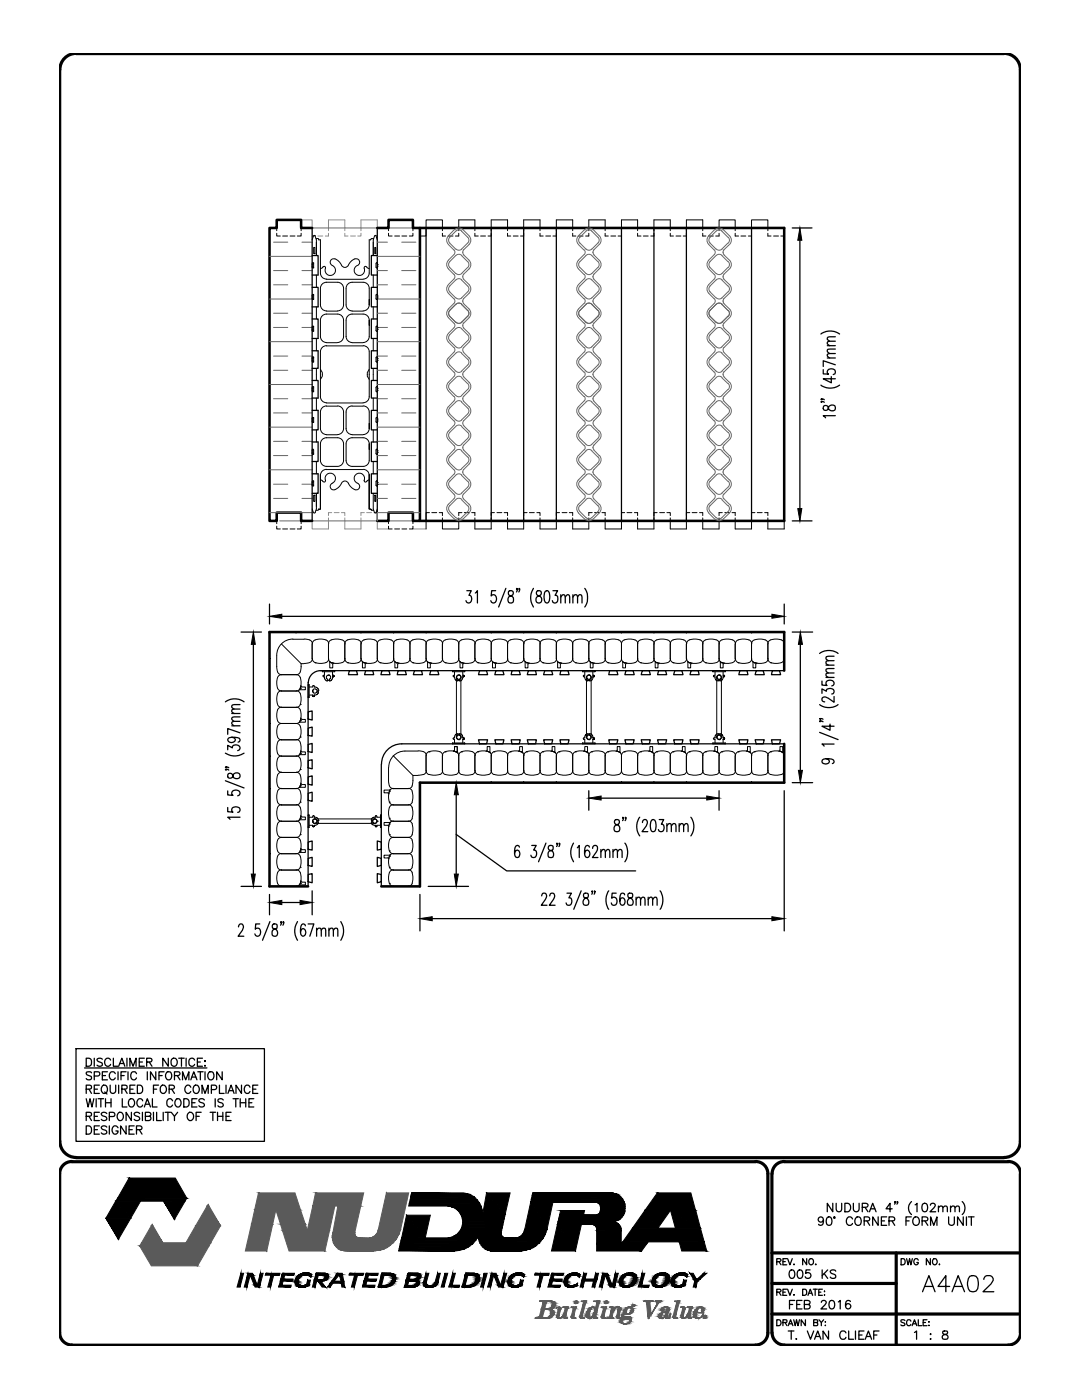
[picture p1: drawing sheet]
<svg xmlns="http://www.w3.org/2000/svg" width="216mm" height="279mm" viewBox="0 0 216 279" stroke-linecap="round" stroke-linejoin="round" font-family="sans-serif">
<!-- layer: LINE50 -->
<path d="M62.3 45.5h-2.2v-1.6h-4.9v1.6h-1.4v58.5h1.4v-1.7h4.9v1.7h2.2M75.3 45.5h2.2v-1.6h4.9v1.6h1.4v58.5h-1.4v-1.7h-4.9v1.7h-2.2M83.8 45.5h72.7v58.5h-72.7M156.5 133.8v-7.7h-102.7v50.8h7.7M156.5 148.4v7.8h-72.7v20.7h-7.7" fill="none" stroke="#000" stroke-width=".51"/>
<!-- layer: LINE9 -->
<g fill="none" stroke="#000" stroke-width=".2">
<path d="M53.8 45.5h1.4v.5M55.2 46.6v.5h.7M56.4 47.1h1M57.9 47.1h1M60.1 46.6v.5h-.8M60.9 45.5h-.8v.5M61.4 45.5h.9M62.3 52.6l.1-.2 .2 .2M62.3 52.6v.7l.1 .2 .2-.2v-.7M62.3 53.1h.1M62.3 52.8h.1M62.3 59.5h.1"/>
<path d="M62.3 59.1h.1M62.3 58.8l.3 .1v.7l-.2 .2-.1-.2zM62.4 53.5h.1M62.4 52.5h.1M62.4 59.8h.1M62.4 58.8h.1M62.6 49.4h.2v1.2h-.2zM62.9 47.1l.2 .8v3.1M62.9 47.1l-.2-.1-.1 .1-.3 .8M63 47.6h.5l.1 .2M63.1 54.9v2.4M63.6 47.8l.3 .1v6.6"/>
<path d="M63.9 57.6v2.2a1.9 1.9 0 0 0 .5 2l.7 .2M63.9 54.5a1.21 1.21 0 0 0 1.2 1.2M64.4 53.3l-.5 .3M65.1 56.3h2.2a1.21 1.21 0 0 1 1.3 1.2M65.1 55.7h7.3M65.1 56.3a1.21 1.21 0 0 0-1.2 1.2M68.6 57.6v3.2a1.21 1.21 0 0 1-1.3 1.2M69.1 57.6v3.2a1.21 1.21 0 0 0 1.2 1.2M69.5 52.9a.82 .82 0 0 1-.9 .5 .82 .82 0 0 1-.6-.8l-.5-.6a.82 .82 0 0 0-1.1-.4 .82 .82 0 0 0-.4 1.1l.1 .1a1.08 1.08 0 0 1 .8 1.4 1.08 1.08 0 0 1-1.4 .7 1.08 1.08 0 0 1-.5-1.5l-.4-.2-.2 .1M69.5 52.9a1.58 1.58 0 0 1 2-1.1 .7 .7 0 0 1-.2 1.2M70.2 56.3h2.2M70.3 56.3a1.21 1.21 0 0 0-1.2 1.2"/>
<path d="M71.3 53a1.05 1.05 0 0 0-.5 1.4 1.05 1.05 0 0 0 1.5 .5 1.05 1.05 0 0 0 .4-1.5l.3-.2 .7 .4M72.5 56.3a1.21 1.21 0 0 1 1.2 1.2M73.7 57.6v3.3v-1.1M73.7 54.5a1.21 1.21 0 0 1-1.2 1.2M74 47.8l-.3 .1v6.6M74.1 47.6h.5M74.2 47.6l-.2 .2M74.5 54.9v2.4M74.7 47.1l-.2 .8v3.1M74.8 49.4h.2v1.2h-.2zM75 52.6v.7l.2 .2M75 47.1l.3 .8"/>
<path d="M75.1 47.1l-.2-.1-.1 .1M75.2 58.8h.1M75.2 59.8h.1M75.2 52.5h.1M75.2 53.5h.1M75.2 58.7l-.2 .2v.7l.2 .2M75.2 58.7l.1 .2M75.3 59.1h.1M75.3 59.5h.1M75.3 52.8h.1M75.3 53.1h.1M75.3 52.6v.7"/>
<path d="M75.3 58.9v.7M75.3 45.5h.9M75.3 59.6l-.1 .2M75.3 53.3l-.1 .2M75.3 52.6l-.1-.2-.2 .2M76.6 45.5h.9v.5M77.5 46.6v.5h.7M78.8 47.1h.9M80.2 47.1h1M82.4 46.6v.5h-.7M83.8 45.5h-1.4v.5M88.3 46v-2.1h-3.3v3.2h-1.2"/>
<path d="M88.3 46.6v.5h.6M89.4 47.1h1M91.5 46v-2.1h3.3v2.1M91.5 46.6v.5h-.6M94.8 46.6v.5h.6M95.9 47.1h1M98 46v-2.1h3.3v2.1M98 46.6v.5h-.6M101.3 46.6v.5h.6M102.4 47.1h1M104.5 46v-2.1h3.3v2.1M104.5 46.6v.5h-.6"/>
<path d="M107.8 46.6v.5h.6M108.9 47.1h1M111 46v-2.1h3.3v2.1M111 46.6v.5h-.7M114.3 46.6v.5h.6M115.4 47.1h.9M117.5 46v-2.1h3.2v2.1M117.5 46.6v.5h-.6M120.7 46.6v.5h.7M121.9 47.1h1M124 46.6v.5h-.7M124 46v-2.1h3.2v2.1"/>
<path d="M127.2 46.6v.5h.7M128.4 47.1h.9M130.5 46v-2.1h3.2v2.1M130.5 46.6v.5h-.6M133.7 46.6v.5h.7M134.9 47.1h1M137 46v-2.1h3.2v2.1M137 46.6v.5h-.7M140.2 46.6v.5h.7M141.4 47.1h.9M143.5 46v-2.1h3.2v2.1M143.5 46.6v.5h-.7"/>
<path d="M146.7 46.6v.5h.7M147.8 47.1h1M150 46v-2.1h3.2v2.1M150 46.6v.5h-.7M153.2 46.6v.5h.7M154.4 47.1h.9M156.5 45.5v.5M156.5 46.6v.5h-.7M62.3 66l.1 .1 .2-.1M62.3 72.1l.1 .1 .2-.1M62.3 78l.1 .2 .2-.2M62.3 66v-.8l.1-.1 .2 .1v.8"/>
<path d="M62.3 65.8h.1M62.3 65.4h.1M62.3 72.1v-.7l.1-.2 .2 .2v.7M62.3 71.6h.1M62.3 71.9h.1M62.3 78v-.7l.1-.1 .2 .1v.7M62.3 77.9h.1M62.3 77.5h.1M62.4 66.1h.1M62.4 65.1h.1M62.4 71.3h.1M62.4 72.2h.1"/>
<path d="M62.4 78.2h.1M62.4 77.2h.1M63.1 61.2v2.5M63.1 67.5v2.5M63.1 73.5v2.4M63.1 79.4v2.5M63.9 73.7a1.55 1.55 0 0 1 0 2M63.9 70.2v9a1.21 1.21 0 0 0 1.2 1.2M65.1 62.7h2.2a1.21 1.21 0 0 1 1.3 1.2v3.3a1.21 1.21 0 0 1-1.3 1.2M65.1 62.1h2.2M65.1 68.4h2.2M65.1 69h7.3"/>
<path d="M65.1 62.7a1.21 1.21 0 0 0-1.2 1.2v3.3a1.21 1.21 0 0 0 1.2 1.2M65.1 69a1.21 1.21 0 0 0-1.2 1.2M70.2 62.1h2.2M70.2 62.7h2.2M70.2 68.4h2.2M70.3 62.7a1.21 1.21 0 0 0-1.2 1.2v3.2a1.21 1.21 0 0 0 1.2 1.3M72.5 69a1.21 1.21 0 0 1 1.2 1.2M72.5 62.7a1.21 1.21 0 0 1 1.2 1.2M73.7 73.7a1.55 1.55 0 0 0 0 2M73.7 64.9v-1v3.3a1.21 1.21 0 0 1-1.2 1.2M73.7 70.2v9a1.21 1.21 0 0 1-1.2 1.2M73.7 60.8a1.21 1.21 0 0 1-1.2 1.2"/>
<path d="M74.5 61.2v2.5M74.5 67.5v2.5M74.5 73.5v2.4M74.5 79.4v2.5M75 78l.2 .2M75 72.1l.2 .1M75 66l.2 .1M75.2 77.2h.1M75.2 78.2h.1M75.2 72.2h.1M75.2 71.3h.1M75.2 65.1h.1"/>
<path d="M75.2 66.1h.1M75.3 77.5h.1M75.3 77.9h.1M75.3 71.9h.1M75.3 71.6h.1M75.3 65.4h.1M75.3 65.8h.1M75.3 65.3v.7M75.3 71.4v.7M75.3 77.3v.7M75.3 78l-.1 .2M75.3 77.3l-.1-.1-.2 .1v.7"/>
<path d="M75.3 71.4l-.1-.2-.2 .2v.7M75.3 72.1l-.1 .1M75.3 66l-.1 .1M75.3 65.2l-.1-.1-.2 .1v.8M62.3 84.2l.1 .1 .2-.1M62.3 96.3h.1M62.3 96.7h.1M62.3 89.8v.7l.1 .2 .2-.2v-.7M62.3 90h.1M62.3 90.3h.1M62.3 84.2v-.8l.1-.1 .2 .1v.8M62.3 83.6h.1"/>
<path d="M62.3 84h.1M62.3 96l.3 .1v.7l-.2 .2-.1-.2zM62.4 96h.1M62.4 97h.1M62.4 90.7h.1M62.4 83.3h.1M62.4 84.3h.1M62.6 89.8l-.2-.2-.1 .2M62.6 98.8h.2v1.3h-.2zM63.1 85.8v2.4M63.1 92.1v2.5M63.1 98.5v3.1l-.2 .7"/>
<path d="M63.9 95.8l.5 .3M63.9 88.6v2.2a1.87 1.87 0 0 0 .5 2l.7 .3M63.9 94.7v6.9l-.3 .1M63.9 82.2v3.3M63.9 85.5a1.21 1.21 0 0 0 1.2 1.2M64.9 95.8l-.1 .4-.4-.2M64.9 95.9a1.06 1.06 0 0 1 .8-1.4 1.06 1.06 0 0 1 1.3 .8 1.06 1.06 0 0 1-.9 1.3 .73 .73 0 0 0 0 1 .73 .73 0 0 0 1.1-.1l.8-.7a.83 .83 0 0 1 .6-.8 .83 .83 0 0 1 .9 .4M65.1 87.4h2.2a1.21 1.21 0 0 1 1.3 1.2M65.1 93.7h7.3M65.1 81.1h2.2M65.1 80.4h7.3M65.1 93.7a1.21 1.21 0 0 0-1.2 1.2"/>
<path d="M65.1 87.4a1.21 1.21 0 0 0-1.2 1.2M65.1 81a1.21 1.21 0 0 0-1.2 1.2M67.3 81a1.21 1.21 0 0 1 1.3 1.2M68.6 85.5a1.21 1.21 0 0 1-1.3 1.2l-2.2 .1M68.6 88.6v3.3a1.21 1.21 0 0 1-1.3 1.2h-2.2M68.6 82.2v3.3M69.1 85.5a1.21 1.21 0 0 0 1.2 1.2M69.1 88.6v3.3a1.21 1.21 0 0 0 1.2 1.2M69.1 82.2v3.3M70.2 87.4h2.2M70.2 93.1h2.2M70.2 86.8h2.2"/>
<path d="M70.2 81.1h2.2M70.3 87.4a1.21 1.21 0 0 0-1.2 1.2M70.3 81a1.21 1.21 0 0 0-1.2 1.2M71.3 96.4a.72 .72 0 0 1 .3 1.1 .72 .72 0 0 1-1.1 0l-.6-.4-.4-.7M72.5 87.4a1.21 1.21 0 0 1 1.2 1.2M72.5 93.7a1.21 1.21 0 0 1 1.2 1.2M72.5 81a1.21 1.21 0 0 1 1.2 1.2M72.7 95.9a1.04 1.04 0 0 0-.6-1.4 1.04 1.04 0 0 0-1.4 .6 1.04 1.04 0 0 0 .6 1.3M72.7 95.8l.1 .4 .4-.2M73.7 82.2v3.3v-1M73.7 89.7v-1.1v3.3a1.21 1.21 0 0 1-1.2 1.2M73.7 94.7v6.9l.3 .1"/>
<path d="M73.7 85.5a1.21 1.21 0 0 1-1.2 1.2M73.7 95.8l-.5 .3M74.5 85.8v2.4M74.5 92.1v2.5M74.5 98.5v3.1l.2 .7M74.8 98.8h.2v1.3h-.2zM75 84.2l.2 .1M75 89.8l.2-.2 .1 .2M75 89.8v.7l.2 .2M75.2 84.3h.1M75.2 83.3h.1M75.2 90.7h.1"/>
<path d="M75.2 97h.1M75.2 96h.1M75.2 96l-.2 .1v.7l.2 .2M75.2 96l.1 .1M75.3 84h.1M75.3 83.6h.1M75.3 90.3h.1M75.3 90h.1M75.3 96.7h.1M75.3 96.3h.1M75.3 83.5v.7M75.3 89.8v.7"/>
<path d="M75.3 96.1v.7M75.3 83.4l-.1-.1-.2 .1v.8M75.3 84.2l-.1 .1M75.3 90.5l-.1 .2M75.3 96.8l-.1 .2M53.8 104h1.4v.5M55.2 105v.6h.7M56.4 105.6h1M57.9 105.6h1M60.1 105v.6h-.8M60.9 104h-.8v.5M61.4 104h.9"/>
<path d="M62.3 101.6l.3 .7 .1 .1 .2-.1M63 101.8h.4M63.6 101.7h.1M63.6 101.6l-.1 .2M74 101.7h.1M74 101.6l.2 .2M74.1 101.8h.5M74.8 102.3l.1 .1 .2-.1M75.3 104h.9M75.3 101.6l-.3 .7M76.6 104h.9v.5M77.5 105v.6h.7"/>
<path d="M78.8 105.6h.9M80.2 105.6h1M82.4 105v.6h-.7M83.8 104h-1.4v.5M85.7 102.3h-.7v3.3M86.2 102.3h.9M87.6 102.3h.7v.6M88.3 103.4v2.2h3.2v-2.2M92.2 102.3h-.7v.6M92.6 102.3h1M94.1 102.3h.7v.6M94.8 103.4v2.2h3.2v-2.2"/>
<path d="M98.7 102.3h-.7v.6M99.2 102.3h.9M100.6 102.3h.7v.6M101.3 103.4v2.2h3.2v-2.2M105.2 102.3h-.7v.6M105.6 102.3h1M107.1 102.3h.7v.6M107.8 103.4v2.2h3.2v-2.2M111.6 102.3h-.6v.6M112.2 102.3h.9M113.6 102.3h.7v.6M114.3 103.4v2.2h3.2v-2.2"/>
<path d="M118.2 102.3h-.7v.6M118.6 102.3h1M120.1 102.3h.6v.6M120.7 103.4v2.2h3.3v-2.2M124.6 102.3h-.6v.6M125.1 102.3h1M126.6 102.3h.6v.6M127.2 103.4v2.2h3.3v-2.2M131.1 102.3h-.6v.6M131.6 102.3h1M133.1 102.3h.6v.6M133.7 103.4v2.2h3.3v-2.2"/>
<path d="M137.6 102.3h-.6v.6M138.1 102.3h1M139.6 102.3h.6v.6M140.2 103.4v2.2h3.3v-2.2M144.1 102.3h-.6v.6M144.6 102.3h1M146.1 102.3h.6v.6M146.7 103.4v2.2h3.3v-2.2M150.6 102.3h-.6v.6M151.1 102.3h1M152.6 102.3h.6v.6M153.2 103.4v2.2h3.3v-1.6"/>
<path d="M53.8 131.3l.2 .1-.2 .1zM56.1 128.5l4 3.9M56.1 134.6h3M56.2 137.9a1.14 1.14 0 0 0-1 1.4l.1 .8a.96 .96 0 0 0 .9 1.1h2.9a.83 .83 0 0 0 .8-.6M56.2 134.6a1.14 1.14 0 0 0-1 1.5v.4a1.14 1.14 0 0 0 1 1.4h2.9a.83 .83 0 0 0 .8-.6M58.4 127.6h2.3M58.5 127.5a3.2 3.2 0 0 0-3.3 3.3v2.2a1.32 1.32 0 0 0 1 1.6M58.9 126.1h.3l-.1 .3zM59.1 137.9a1.14 1.14 0 0 1 1 1.4l-.2 1.3M59.1 134.6a1.14 1.14 0 0 1 1 1.5l-.2 1.2M59.9 137.4h.1M59.9 137.3l.1-.5 .2 .2 .7 .1v.6h-1.1"/>
<path d="M59.9 137.3l-.2 .4 .2-.1M60.1 132.4a2.06 2.06 0 0 1-.7 2.2h-.3M60.1 132.4h.6M60.7 127.5a1.34 1.34 0 0 1 1.6 1M61.5 139.1h.1M61.5 136.7h.2zM61.5 136.7v2.4M61.5 139.1h.2zM61.7 137.1h.7l.1-.3h.2l.1 .3M61.7 138.7h.7v.2M61.7 136.7v2.4M62.3 128.5v3"/>
<path d="M62.3 128.5a1.14 1.14 0 0 1 1.4-1l.9 .1a.96 .96 0 0 1 1 .9M62.4 138.9l.1 .1h.2h-.2zM62.7 138.7v.2v-.2M62.7 138.7h.1M62.8 137.1h.3l.4 .4M62.8 138.7h.1M62.8 137.1h.1M62.9 132.3h.1M63.2 137.7l-.2-.2h-.3l-.3 .3v.2l.2 .3h.4l.2-.2M63.2 137.7h.1M63.2 138.1h.1M63.2 138.1h.3"/>
<path d="M63.2 137.7h.3M63.5 137.7h.1M63.5 138.1h.1M63.5 138.1l-.2 .5-.5 .1M63.5 137.5h.1M63.5 137.5v.2M64.3 133.8v.3zM64.3 134.1h2.5M64.3 133.8h2.5M64.7 135.2l.1 .3 .3 .4M64.7 135.2h.1M64.7 134.1v.7h-.3v.2l.3 .2"/>
<path d="M65.1 135.9h.1M65.1 135.9h.3M65.4 135.6l-.3-.3v-.3l.3-.3h.3l.3 .3v.3l-.3 .3M65.4 135.6h.1M65.4 135.9h.1M65.4 135.8h.1M65.4 135.6v.2M65.5 131.5a.83 .83 0 0 0 .6 .7M65.6 131.5a1.14 1.14 0 0 1-1.4 .9h-.5a1.14 1.14 0 0 1-1.4-.9 1.34 1.34 0 0 1-1.6 .9M65.7 135.6h.1M65.7 135.8v.1M65.7 135.6v.2"/>
<path d="M65.8 132l.3 .2M65.8 132v.2M65.8 132.2v1.1h.6v-.7M66.1 132.3h.1M66.1 132.2l1.3 .2 .8-.2M66.1 132.2l.5 .2-.2 .2M66.4 135.1h.1h-.1M66.4 135.2l-.2 .5-.5 .2M66.4 135.2h.1M66.4 134.1v.7h.1M66.4 135.1v.1M66.5 134.8h.1v.3v-.3z"/>
<path d="M66.8 133.8h.1M66.8 133.9v.2zM68.2 127.7l-1.2-.2a1.14 1.14 0 0 0-1.5 1v3M68.3 127.7a.83 .83 0 0 1 .5 .8M68.8 131.5a1.14 1.14 0 0 0 1.4 .9l.9-.1a.96 .96 0 0 0 1-.8 .83 .83 0 0 0 .5 .7M68.8 131.5a.83 .83 0 0 1-.5 .7M69.4 132.3h.1M71.9 126.1h.3l-.2 .3zM72 128.5v3M72.3 132v1.3h.6v-.7M72.3 132l.3 .2M72.6 132.3h.1"/>
<path d="M72.6 132.2l.5 .2-.2 .2M75.3 131.5a1.15 1.15 0 0 0 1.4 .9h.5a1.14 1.14 0 0 0 1.4-.9M75.3 131.5a1.14 1.14 0 0 1-1.4 .9l-1.3-.2M75.3 128.5a1.14 1.14 0 0 0-1.4-1h-.4a1.14 1.14 0 0 0-1.4 1 1.14 1.14 0 0 0-1.4-1h-.5a1.14 1.14 0 0 0-1.4 1v3M75.8 132.3h.1M78.4 126.1h.2l-.1 .3zM78.5 131.5a.83 .83 0 0 0 .6 .7M78.6 128.5a1.14 1.14 0 0 0-1.4-1l-.9 .1a.96 .96 0 0 0-1 .9v3M78.7 132l.1 1.3h.5v-.7M78.8 132l.3 .2M79.1 132.3h.1M79.1 132.2l.5 .2-.2 .2"/>
<path d="M81.8 128.5a1.14 1.14 0 0 0-1.4-1h-.4a1.14 1.14 0 0 0-1.5 1v3M81.8 128.5v3M81.8 128.5a1.14 1.14 0 0 1 1.4-1l.9 .1a.96 .96 0 0 1 1 .9M82.4 132.3h.1M84.9 126.1h.2l-.1 .3zM85 131.5a.83 .83 0 0 0 .6 .7l-.4-.2M85.1 131.5a1.14 1.14 0 0 1-1.5 .9h-.4a1.14 1.14 0 0 1-1.4-.9 1.14 1.14 0 0 1-1.4 .9l-1.3-.2M85.3 132v1.3h.6v-.7M85.6 127.7a.83 .83 0 0 0-.6 .8v3M85.6 132.3h.1M85.6 127.7l.9-.2 .8 .1a.96 .96 0 0 1 1 .9M88.3 131.5a1.14 1.14 0 0 0 1.4 .9l.9-.1a.96 .96 0 0 0 .9-.8 .83 .83 0 0 0 .6 .7"/>
<path d="M88.3 131.5a1.14 1.14 0 0 1-1.4 .9l-1.3-.2 .5 .2-.2 .2M88.8 132.3h.1M90.3 133.8v.3zM90.3 134.1h2.4M90.3 133.8h2.4M90.7 135.2l.1 .4 .3 .3M90.7 135.2h.1M90.7 134.1v.7l-.3 .1 .3 .3M91.1 135.2v11.9M91.1 135.9h.1M91.1 135.9h.3M91.4 135.6l-.3-.2v-.3l.3-.4 .4 .1 .2 .3-.1 .3-.2 .2"/>
<path d="M91.4 135.6h.1M91.4 135.9h.1M91.4 135.8h.1M91.4 135.6v.2M91.5 128.5v3M91.5 128.5a1.14 1.14 0 0 1 1.5-1l.8 .1a.96 .96 0 0 1 1 .9M91.5 128.5a1.14 1.14 0 0 0-1.4-1h-.4a1.14 1.14 0 0 0-1.4 1v3M91.7 135.6h.1M91.7 135.8v.1M91.7 135.6v.2M91.7 132l.1 1.3h.5v-.7M91.8 132l.3 .2"/>
<path d="M92 135.2v11.9M92.1 132.3h.1M92.1 132.2l.5 .2-.2 .2M92.3 135.1h.2h-.2M92.3 135.2l-.2 .5-.4 .2M92.3 135.2h.1M92.3 134.1v.7h.2M92.3 135.1v.1M92.5 134.8l.1 .1v.2v-.2zM92.7 133.8h.1M92.7 133.9v.2zM94.8 128.5v3"/>
<path d="M94.8 128.5a1.14 1.14 0 0 1 1.4-1l.9 .1a.96 .96 0 0 1 1 .9M95.3 132.3h.1M97.9 126.1h.2l-.1 .3zM98 131.5a.83 .83 0 0 0 .6 .7M98.1 131.5a1.14 1.14 0 0 1-1.5 .9l-.8-.1a.96 .96 0 0 1-1-.8 1.14 1.14 0 0 1-1.4 .9l-1.3-.2M98.2 132l.4 .2M98.3 132v.2M98.3 132.2v1.1h.6v-.7M98.6 132.3h.1M98.6 132.2l1.3 .2 .8-.2M98.6 132.2l.5 .2-.2 .2M100.7 127.7l-1.3-.2a1.14 1.14 0 0 0-1.4 1v3"/>
<path d="M100.7 127.7a.83 .83 0 0 1 .6 .8M101.3 131.5a1.14 1.14 0 0 0 1.4 .9h.4a1.14 1.14 0 0 0 1.4-.9 .83 .83 0 0 0 .6 .7M101.3 131.5a.83 .83 0 0 1-.6 .7M101.8 132.3h.1M104.4 126.1h.2l-.1 .3zM104.5 128.5v3M104.7 132l.1 1.3h.5v-.7M104.8 132l.3 .2M105.1 132.3h.1M105.1 132.2l.5 .2-.2 .2M107.8 131.5a1.14 1.14 0 0 0 1.4 .9l1.2-.2M107.8 128.5a1.14 1.14 0 0 0-1.4-1l-.9 .1a.96 .96 0 0 0-1 .9 1.14 1.14 0 0 0-1.4-1h-.4a1.14 1.14 0 0 0-1.4 1v3"/>
<path d="M107.8 131.5a1.14 1.14 0 0 1-1.4 .9l-1.3-.2M108.3 132.3h.1M110.4 127.7l-1.2-.2a1.14 1.14 0 0 0-1.4 1v3M110.5 127.7a.83 .83 0 0 1 .6 .8M110.9 126.1h.2l-.1 .3zM111 131.5a.83 .83 0 0 0 .6 .7M111.1 131.5a.83 .83 0 0 1-.6 .7M111.2 132l.1 1.3h.5v-.7M111.2 132l.4 .2M111.6 132.3h.1M111.6 132.2l.5 .2-.2 .2M114.3 128.5a1.14 1.14 0 0 1 1.4-1l.8 .1a.96 .96 0 0 1 1 .9"/>
<path d="M114.3 128.5a1.14 1.14 0 0 0-1.4-1h-.5a1.14 1.14 0 0 0-1.4 1v3M114.3 128.5v3M114.8 132.3h.1M116.3 133.8v.3zM116.3 134.1h2.4M116.3 133.8h2.4M116.7 135.2l.2 .5 .2 .2M116.7 135.2h.1M116.7 134.1v.7h-.3v.2l.3 .2M117 135.2v11.9M117.1 135.9h.1M117.1 135.9h.2"/>
<path d="M117.3 135.6l-.2-.3v-.3l.3-.3 .3 .1 .2 .2v.4l-.2 .2M117.3 135.6h.1M117.3 135.9h.1M117.3 135.8h.1M117.3 135.6v.2M117.5 131.5a.83 .83 0 0 0 .6 .7M117.5 131.5a1.14 1.14 0 0 1-1.4 .9h-.4a1.14 1.14 0 0 1-1.4-.9 1.14 1.14 0 0 1-1.4 .9l-1.3-.2M117.7 135.6h.1M117.7 135.8v.1M117.7 135.6v.2M117.7 132l.4 .2M117.7 132l.1 1.3h.5v-.7"/>
<path d="M118 135.2v11.9M118 132.3h.1M118.1 132.2l.5 .2-.3 .2M118.1 132.2l1.3 .2a1.14 1.14 0 0 0 1.4-.9 1.06 1.06 0 0 0 1.4 .9l1.2-.2M118.3 135.1h.2h-.2M118.3 135.2l-.1 .5-.5 .2M118.3 135.2h.1M118.3 134.1v.7h.2M118.3 135.1v.1M118.5 134.8l.1 .1-.1 .2 .1-.2zM118.7 133.8h.1M118.7 133.9v.2z"/>
<path d="M120.7 128.5v3M120.8 128.5a1.14 1.14 0 0 0-1.4-1l-.9 .1a.96 .96 0 0 0-1 .9v3M121.3 132.3h.1M123.4 132.2a.83 .83 0 0 0 .6-.7 .83 .83 0 0 0 .6 .7M123.4 127.7a.83 .83 0 0 1 .6 .8M123.4 127.7l-1.2-.2a1.14 1.14 0 0 0-1.5 1M123.9 126.1h.2l-.1 .3zM124 128.5a1.14 1.14 0 0 1 1.4-1l.9 .1a.96 .96 0 0 1 1 .9M124 128.5v3M124.2 132l.1 1.3h.5v-.7M124.2 132l.4 .2M124.6 132.3h.1"/>
<path d="M124.6 132.2l.5 .2-.2 .2M127.2 131.5a.83 .83 0 0 0 .6 .7M127.3 131.5a1.14 1.14 0 0 1-1.4 .9l-1.3-.2M127.8 127.7a.83 .83 0 0 0-.6 .8v3M127.8 132.3h.1M127.8 127.7l.9-.2 .8 .1a.96 .96 0 0 1 1 .9M130.4 126.1h.2l-.1 .3zM130.5 131.5a.83 .83 0 0 0 .6 .7M130.5 131.5a1.14 1.14 0 0 1-1.4 .9l-1.3-.2M130.7 132l.4 .2M130.7 132l.1 .2M130.7 132.2v1.1h.6v-.7"/>
<path d="M131 132.3h.1M131.1 132.2l.5 .2-.3 .2M133.7 131.5a.83 .83 0 0 0 .6 .7M133.8 131.5a1.15 1.15 0 0 1-1.5 .9l-1.2-.2M133.8 128.5a1.15 1.15 0 0 0-1.5-1h-.4a1.14 1.14 0 0 0-1.4 1v3M134.3 132.3h.1M134.3 132.2l1.3 .2a1.14 1.14 0 0 0 1.4-.9 .83 .83 0 0 0 .6 .7M134.3 127.7l.9-.2 .8 .1a.96 .96 0 0 1 1 .9M134.3 127.7a.83 .83 0 0 0-.6 .8v3M136.9 126.1h.2l-.1 .3zM137 128.5v3M137 128.5a1.14 1.14 0 0 1 1.4-1l.9 .1a.96 .96 0 0 1 1 .9"/>
<path d="M137.2 132l.1 1.3h.5v-.7M137.2 132l.4 .2M137.6 132.3h.1M137.6 132.2l.5 .2-.2 .2M140.2 131.5a1.14 1.14 0 0 0 1.4 .9l1.3-.2M140.3 131.5a1.14 1.14 0 0 1-1.5 .9l-1.2-.2M140.8 132.3h.1M142.3 133.8v.3zM142.3 134.1h2.4M142.3 133.8h2.4M142.7 135.2l.1 .5 .3 .2M142.7 135.2h.1"/>
<path d="M142.7 134.1v.7l-.4 .1 .4 .3M142.9 127.7l-1.3-.2a1.14 1.14 0 0 0-1.4 1v3M143 127.7a.83 .83 0 0 1 .5 .8M143 135.2v11.9M143.1 135.9h.1M143.1 135.9h.2M143.3 135.6l-.2-.2-.1-.3 .4-.4 .3 .1 .2 .2v.3l-.2 .3M143.3 135.6h.1M143.3 135.9h.1M143.3 135.8h.1M143.3 135.6v.2M143.5 131.5a.83 .83 0 0 0 .6 .7"/>
<path d="M143.5 131.5a.83 .83 0 0 1-.5 .7M143.7 135.6h.1M143.7 135.8v.1M143.7 135.6v.2M143.7 132v1.3h.6v-.7M143.7 132l.4 .2M143.9 135.2v11.9M144 132.3h.1M144.1 132.2l.4 .2-.2 .2M144.3 135.1h.2h-.2M144.3 135.2l-.2 .5-.4 .2M144.3 135.2h.1"/>
<path d="M144.3 134.1v.7h.2M144.3 135.1v.1M144.5 134.8h.1l-.1 .3 .1-.3zM144.7 133.8h.1M144.7 133.9v.2zM146.7 128.5v3M147.3 132.3h.1M149.9 126.1h.2l-.1 .3zM150 131.5a.83 .83 0 0 0 .5 .7M150 131.5a1.14 1.14 0 0 1-1.4 .9l-.9-.1a.96 .96 0 0 1-1-.8 1.14 1.14 0 0 1-1.4 .9l-1.2-.2M150 128.5a1.14 1.14 0 0 0-1.4-1l-.9 .1a.96 .96 0 0 0-1 .9 1.14 1.14 0 0 0-1.4-1h-.4a1.14 1.14 0 0 0-1.4 1v3M150.2 132l.3 .2"/>
<path d="M150.2 132l.1 1.3h.5v-.7M150.5 132.3h.1M150.6 132.2l.5 .2-.3 .2M153.2 131.5v-3a1.14 1.14 0 0 1 1.4-1l.9 .1a.96 .96 0 0 1 1 .9v3M153.2 131.5a1.14 1.14 0 0 0 1.4 .9h.5a1.14 1.14 0 0 0 1.4-.9M153.3 131.5a1.14 1.14 0 0 1-1.5 .9l-1.2-.2M153.3 128.5a1.14 1.14 0 0 0-1.5-1l-.8 .1a.96 .96 0 0 0-1 .9v3M153.8 132.3h.1M53.8 157.3l.2 .1-.2 .1zM53.8 150.8l.2 .1-.2 .1zM53.8 144.3l.2 .1-.2 .1zM55.4 156.8a.83 .83 0 0 0 .8 .6h2.9a.83 .83 0 0 0 .8-.6l-.2 .4 .2-.1"/>
<path d="M55.4 148.2l-.2 1.3a1.14 1.14 0 0 0 1 1.4h2.9a.83 .83 0 0 0 .8-.6M56.1 144.4h3M56.1 154.2h3M56.2 141.1a1.14 1.14 0 0 0-1 1.4v.5a1.14 1.14 0 0 0 1 1.4M56.2 150.9a1.14 1.14 0 0 0-1 1.4v.4a1.14 1.14 0 0 0 1 1.4M56.2 147.6a.83 .83 0 0 0-.8 .6M56.2 144.4a1.14 1.14 0 0 0-1 1.4l.1 .9a.96 .96 0 0 0 .8 .9h3a1.14 1.14 0 0 0 1-1.4v-.4a1.14 1.14 0 0 0-1-1.4M56.2 157.3a1.15 1.15 0 0 0-1 1.5v.4a1.14 1.14 0 0 0 1 1.4h2.9a.83 .83 0 0 0 .8-.5M56.2 154.1a1.14 1.14 0 0 0-1 1.4l.2 1.3M59.1 141.1a1.14 1.14 0 0 1 1 1.4l-.2 1.3M59.1 150.9a1.14 1.14 0 0 1 1 1.4v.4a1.14 1.14 0 0 1-1 1.4M59.1 147.6a.83 .83 0 0 1 .8 .6"/>
<path d="M59.1 157.3a1.15 1.15 0 0 1 1 1.5l-.2 1.3M59.1 154.1a1.14 1.14 0 0 1 1 1.4l-.2 1.3M59.9 150.6l-.2 .1M59.9 140.6h.1M59.9 143.8h.1M59.9 153.6h.1M59.9 150.4h.1M59.9 147.1h.1M59.9 156.8h.1M59.9 148.2l.2 .9-.2 1.2M59.9 150.3l.1-.5 .2 .2 .7 .1v.5h-1.1M59.9 143.8a.83 .83 0 0 1-.8 .6"/>
<path d="M59.9 150.3l-.2 .4M59.9 143.8l-.2 .4 .2-.1M60.2 156.6h.7v.5h-1.1M60.2 143.6h.7v.5h-1.1M60.2 156.5l-.2-.2-.1 .5M60.2 143.5l-.2-.2-.1 .5M77.5 155.8l.2 1M77.5 153.1v2.7M77.7 156.8a.83 .83 0 0 0 .8 .6h3a.83 .83 0 0 0 .8-.6M77.7 157.9l-.2 1.3a1.14 1.14 0 0 0 1 1.4h3a.83 .83 0 0 0 .8-.5M77.7 158h.1M77.8 157.7h-1.2v.5h.9l.1 .2 .1-.5"/>
<path d="M77.9 157.6l-.2 .3M77.9 157.6h-.1M78.5 150.8l3.9 4M78.5 157.3a.83 .83 0 0 0-.8 .6M80.8 149.9h2.6M80.8 149.9a3.2 3.2 0 0 0-3.2 3.2M81.5 157.3a.83 .83 0 0 1 .8 .6M82.2 157.9l.2 .9-.2 1.3M82.4 155.8l-.2 1M83.4 154.8h-1v1M83.4 149.8a1.33 1.33 0 0 1 1.7 1M84.5 154.5l-1.1 .2"/>
<path d="M85 153.8a.83 .83 0 0 0 .6 .8M85.1 153.8a.83 .83 0 0 1-.6 .8M85.6 150a.83 .83 0 0 0-.6 .8v3M85.6 150.1h.1M85.6 150l1.3-.1a1.14 1.14 0 0 1 1.4 .9M85.6 154.5l1.3 .2 .9-.2M88.3 153.8a.83 .83 0 0 0 .6 .8M88.3 153.8a.83 .83 0 0 1-.6 .8M88.8 150.1h.1M88.8 154.5l1.3 .2 .9-.2M90.3 148.3v.1zM90.3 148.3h2.4"/>
<path d="M90.3 148.4h2.4M90.7 147.1h.1M90.7 147.1v.2h-.3v.2l.3 .1v.7M90.9 150.1h.1M91 150l.3 .3v-.2M91 154.6a.83 .83 0 0 0 .5-.8 .83 .83 0 0 0 .6 .8M91 150a.83 .83 0 0 1 .5 .8M91 150l-1.3-.1a1.14 1.14 0 0 0-1.4 .9v3M91 150l-.5-.1 .2-.1v-.8h.5v1.1M91.1 146.5l-.2 .1-.2 .5M91.1 146.5h.1M91.1 146.5h.3"/>
<path d="M91.4 146.8l-.2 .1-.1 .3 .1 .2 .3 .2 .3-.1 .2-.2-.1-.4-.2-.1M91.4 146.8h.1M91.4 146.5h.1M91.4 146.5v.3M91.5 150.8v3M91.5 150.8a1.14 1.14 0 0 1 1.5-.9h.4a1.14 1.14 0 0 1 1.4 .9M91.7 146.8h.1M91.7 146.5v.3M91.7 146.5l.5 .2 .1 .4M91.7 146.5h.1M92.1 150.1h.1M92.1 154.5l1.3 .2 .8-.2"/>
<path d="M92.3 147.3h.2h-.2M92.3 147.1h.1M92.3 147.1v.2M92.5 147.3h.1v.3v-.3zM92.5 147.6h-.2v.7M92.7 148.3v.1zM94.2 154.6a.83 .83 0 0 0 .6-.8 .83 .83 0 0 0 .6 .8M94.8 150.8v3M95.3 150.1h.1M95.4 154.5l1.2 .2 .9-.2M97.5 150.1h.1M97.5 150l.3 .3v-.2"/>
<path d="M97.5 150a.83 .83 0 0 1 .6 .8M97.5 150l-1.3-.1a1.14 1.14 0 0 0-1.4 .9M97.5 150l-.5-.1 .2-.1v-.8h.6v1.1M98 153.8a.83 .83 0 0 0 .6 .8M98 156l.1 .2h-.2zM98.1 153.8a.83 .83 0 0 1-.6 .8M98.6 150.1h.1M98.6 154.5l1.3 .2 .8-.2M100.7 150l-1.3-.1a1.14 1.14 0 0 0-1.4 .9v3M100.7 150a.83 .83 0 0 1 .6 .8M101.3 153.8a.83 .83 0 0 0 .5 .8M101.3 153.8a.83 .83 0 0 1-.6 .8"/>
<path d="M101.8 150.1h.1M101.8 154.5l1.3 .2 .9-.2M103.9 150.1h.1M104 150l.3 .3v-.2M104 150a.83 .83 0 0 1 .5 .8 1.14 1.14 0 0 1 1.4-.9h.5a1.14 1.14 0 0 1 1.4 .9M104 154.6a.83 .83 0 0 0 .5-.8 .83 .83 0 0 0 .6 .8M104 150l-1.3-.1a1.14 1.14 0 0 0-1.4 .9v3M104 150l-.5-.1 .2-.1v-.8h.5v1.1M104.5 156l.1 .2h-.2zM104.5 150.8v3M105.1 150.1h.1M105.1 154.5l1.3 .2 .8-.2"/>
<path d="M107.8 153.8a.83 .83 0 0 0 .5 .8M107.8 153.8a.83 .83 0 0 1-.6 .8M108.3 150.1h.1M108.3 154.5l1.3 .2 .8-.2M109.9 149.9l.5 .1-1.2-.1a1.14 1.14 0 0 0-1.4 .9v3M110.2 149.7v-.7h.5v1.1M110.2 149.7l-.2 .2M110.5 150.1h.1M110.8 150.1v.2M110.8 150.2l-.3-.2a.83 .83 0 0 1 .6 .8M111 153.8a.83 .83 0 0 0 .6 .8M111 156l.1 .2h-.2z"/>
<path d="M111.1 153.8a.83 .83 0 0 1-.6 .8M111.6 150.1h.1M111.6 154.5l1.3 .2 .8-.2M113.7 154.6a.83 .83 0 0 0 .6-.8 .83 .83 0 0 0 .5 .8M114.3 150.8a1.14 1.14 0 0 0-1.4-.9h-.5a1.14 1.14 0 0 0-1.4 .9v3M114.3 150.8v3M114.8 150.1h.1M114.8 154.5l1.3 .2 .9-.2M116.3 148.3v.1zM116.3 148.3h2.4M116.3 148.4h2.4M116.7 147.1h.1"/>
<path d="M116.7 147.1v.2h-.3l.1 .3h.2v.7M116.9 150.1h.1M117 150l.3 .3v-.2M117 150a.83 .83 0 0 1 .5 .8M117 150l-1.3-.1a1.14 1.14 0 0 0-1.4 .9M117 150l-.5-.1 .2-.1v-.8h.5v1.1M117.1 146.5l-.3 .2-.1 .4M117.1 146.5h.1M117.1 146.5h.2M117.3 146.8l-.2 .2v.4l.5 .2a.41 .41 0 0 0 .4-.4 .41 .41 0 0 0-.3-.4M117.3 146.8h.1M117.3 146.5h.1"/>
<path d="M117.3 146.5v.3M117.5 153.8a.83 .83 0 0 0 .6 .8M117.5 153.8a.83 .83 0 0 1-.5 .8M117.7 146.5l.4 .1 .2 .5M117.7 146.8h.1M117.7 146.5h.1M117.7 146.5v.3M118 150.1h.1M118.1 154.5l1.3 .2 .8-.2M118.3 147.3h.2h-.2M118.3 147.1h.1M118.3 147.1v.2"/>
<path d="M118.5 147.3h.1l-.1 .3 .1-.3zM118.5 147.6h-.2v.7M118.7 148.3v.1zM120.2 154.6a.73 .73 0 0 0 .5-.8 .83 .83 0 0 0 .6 .8M120.7 150.8v3M120.8 150.8a1.14 1.14 0 0 0-1.4-.9h-.9a.96 .96 0 0 0-1 .9v3M121.3 150.1h.1M121.3 154.5l1.3 .2 .8-.2M122.9 149.9l.2-.1 .1-.8h.5v1.1M122.9 149.9l.5 .1-1.2-.1a1.14 1.14 0 0 0-1.5 .9M123.4 150.1h.1M123.4 154.6a.83 .83 0 0 0 .6-.8 .83 .83 0 0 0 .6 .8"/>
<path d="M123.8 150.1v.1l-.4-.2a.83 .83 0 0 1 .6 .8M124 150.8a1.14 1.14 0 0 1 1.4-.9h.5a1.14 1.14 0 0 1 1.4 .9M124 156l.1 .2h-.2zM124 150.8v3M124.6 150.1h.1M124.6 154.5l1.3 .2 .8-.2M127.2 153.8a.83 .83 0 0 0 .6 .8M127.3 153.8a.83 .83 0 0 1-.6 .8M127.8 150a.83 .83 0 0 0-.6 .8v3M127.8 150.1h.1M127.8 154.5l1.3 .2 .9-.2M129.9 150.1h.1"/>
<path d="M130 150l.3 .3-.1-.2M130 150a.83 .83 0 0 1 .5 .8M130 150l-1.3-.1-.9 .1M130 150l-.5-.1 .2-.1v-.8h.5v1.1M130.5 156l.1 .2h-.2zM130.5 153.8a.83 .83 0 0 0 .6 .8M130.5 153.8a.83 .83 0 0 1-.5 .8M131 150.1h.1M131.1 154.5l1.2 .2 .9-.2M133.7 153.8a.83 .83 0 0 0 .6 .8M133.8 150.8a1.15 1.15 0 0 0-1.5-.9h-.4a1.14 1.14 0 0 0-1.4 .9v3M133.8 153.8a.83 .83 0 0 1-.6 .8"/>
<path d="M134.3 150.1h.1M134.3 154.5l1.3 .2 .8-.2M134.3 150a.83 .83 0 0 0-.6 .8v3M136.4 150.1h.1M136.4 150l.4 .3v-.2M136.4 154.6a.83 .83 0 0 0 .6-.8 .83 .83 0 0 0 .6 .8M136.4 150a.83 .83 0 0 1 .6 .8M136.4 150l-1.2-.1-.9 .1M136.4 150l-.5-.1 .2-.1 .1-.8h.5v1.1M137 156l.1 .2h-.2zM137 150.8v3M137 150.8a1.14 1.14 0 0 1 1.4-.9h.4a1.14 1.14 0 0 1 1.5 .9"/>
<path d="M137.6 150.1h.1M137.6 154.5l1.2 .2 .9-.2M140.2 153.8a.83 .83 0 0 0 .6 .8M140.3 153.8a.83 .83 0 0 1-.6 .8M140.8 150.1h.1M140.8 154.5l1.3 .2 .8-.2M142.3 148.3v.1zM142.3 148.3h2.4M142.3 148.4h2.4M142.4 149.9l.5 .1-1.3-.1a1.14 1.14 0 0 0-1.4 .9v3M142.6 149.7v-.7h.6v1.1M142.7 147.1h.1"/>
<path d="M142.7 147.1v.2l-.4 .1 .4 .2v.7M142.7 149.7l-.2 .2M142.9 150.1h.1M143.1 146.5l-.4 .3v.3M143.1 146.5h.1M143.1 146.5h.2M143.2 150.1l.1 .2M143.3 150.2l-.3-.2a.83 .83 0 0 1 .5 .8M143.3 146.8l-.2 .3a.44 .44 0 0 0 .3 .5 .44 .44 0 0 0 .5-.3 .44 .44 0 0 0-.2-.5M143.3 146.8h.1M143.3 146.5h.1M143.3 146.5v.3"/>
<path d="M143.5 153.8a.83 .83 0 0 0 .6 .8M143.5 153.8a.83 .83 0 0 1-.5 .8M143.7 146.5l.5 .2 .1 .4M143.7 146.8h.1M143.7 146.5h.1M143.7 146.5v.3M144 150.1h.1M144.1 154.5l1.2 .2 .9-.2M144.3 147.3h.2h-.2M144.3 147.1h.1M144.3 147.1v.2M144.5 147.3h.1l-.1 .3 .1-.3z"/>
<path d="M144.5 147.6h-.2v.7M144.7 148.3v.1zM146.2 154.6a.83 .83 0 0 0 .5-.8 .83 .83 0 0 0 .6 .8M146.7 150.8v3M147.3 150.1h.1M147.3 154.5l1.3 .2 .8-.2M149.4 150.1h.1M149.4 150l.4 .3-.1-.2M149.4 150a.83 .83 0 0 1 .6 .8M149.4 150l-1.2-.1a1.14 1.14 0 0 0-1.5 .9 1.14 1.14 0 0 0-1.4-.9h-.4a1.14 1.14 0 0 0-1.4 .9v3M149.4 150l-.5-.1 .2-.1 .1-.8h.5v1.1M150 153.8a.83 .83 0 0 0 .5 .8"/>
<path d="M150 156l.1 .2h-.2zM150 153.8a.83 .83 0 0 1-.6 .8M150.5 150.1h.1M150.6 154.5l1.2 .2 .9-.2M153.2 153.8a.83 .83 0 0 0 .6 .8M153.3 150.8a1.14 1.14 0 0 0-1.5-.9h-.8a.96 .96 0 0 0-1 .9v3M153.3 153.8a.83 .83 0 0 1-.6 .8M153.8 150.1h.1M153.8 154.5l1.3 .2 .8-.2M155.9 150.1h.1M155.9 150l.4 .2M155.9 150a.83 .83 0 0 1 .6 .8v3"/>
<path d="M155.9 150l-1.3-.1a1.14 1.14 0 0 0-1.4 .9v3M155.9 150l-.5-.1 .2-.1v-.8h.6v1.1M156.2 150.1l.1 .2M156.5 153.8a.83 .83 0 0 1-.6 .8M53.8 170.3l.2 .1-.2 .1zM55.4 163.3a.83 .83 0 0 0 .8 .6h2.9a.83 .83 0 0 0 .8-.6M55.4 167.7l-.2 1.3a1.14 1.14 0 0 0 1 1.4M56.1 167.1h3M56.1 170.4h3M56.1 176.9h3M56.2 160.6a1.14 1.14 0 0 0-1 1.4l.2 1.3M56.2 167.1a.83 .83 0 0 0-.8 .6"/>
<path d="M56.2 170.3a1.14 1.14 0 0 0-1 1.5v.4a1.16 1.16 0 0 0 .9 1.4h3a1.15 1.15 0 0 0 1-1.4v-.4a1.14 1.14 0 0 0-1-1.5M56.2 163.9a1.14 1.14 0 0 0-1 1.4v.4a1.14 1.14 0 0 0 1 1.4M56.2 173.6a1.14 1.14 0 0 0-1 1.4v.4a1.14 1.14 0 0 0 1 1.5M59.1 160.6a1.14 1.14 0 0 1 1 1.4l-.2 1.3 .1-.5 .2 .2M59.1 167.1a.83 .83 0 0 1 .8 .6M59.1 163.9a1.14 1.14 0 0 1 1 1.4l-.2 1.2M59.1 173.6a1.14 1.14 0 0 1 1 1.4l-.2 1.3M59.9 160.1h.1M59.9 163.3h.1M59.9 169.8h.1M59.9 173.1h.1M59.9 166.6h.1"/>
<path d="M59.9 176.3h.1M59.9 167.7l.2 .8-.2 1.3M59.9 169.8a.83 .83 0 0 1-.8 .6M59.9 166.5a.83 .83 0 0 1-.8 .6M59.9 176.3a.83 .83 0 0 1-.8 .6M59.9 176.3l-.2 .4 .2-.1M59.9 169.8l-.2 .4 .2-.1M59.9 163.3l-.2 .4 .2-.1M60.2 176.1h.7v.5h-1.1M60.2 169.6h.7v.5h-1.1M60.2 163.1h.7v.5h-1.1M60.2 176l-.2-.2-.1 .5"/>
<path d="M60.2 169.5l-.2-.2-.1 .5M61.5 165.1h.1M61.5 162.7h.2zM61.5 162.7v2.4M61.5 165.1h.2zM61.7 163.1h.7l.1-.3h.2l.1 .3M61.7 164.7h.7v.2M61.7 162.7v2.4M62.4 164.9l.1 .1 .2-.1-.2 .1zM62.7 164.7v.2v-.2M62.7 164.7h.1M62.8 163.1l.5 .1 .2 .3"/>
<path d="M62.8 164.7h.1M62.8 163.1h.1M62.8 164.3h12M62.8 163.4h12M63.2 163.7l-.2-.2-.2-.1-.4 .4v.3l.3 .2h.3l.2-.3M63.2 163.7h.1M63.2 164h.1M63.2 164h.3M63.2 163.7h.3M63.5 164v.1M63.5 163.7h.1M63.5 164.1l-.1 .4-.6 .2"/>
<path d="M63.5 163.5h.1M63.5 163.5v.2M74.1 164.1l.2 .5 .5 .1M74.1 163.7h.1M74.1 163.5h.1M74.1 163.5v.2M74.1 164v.1M74.1 164h.3M74.1 163.7h.3M74.4 163.7l.1-.2 .4-.1 .3 .5v.3l-.3 .1h-.3l-.2-.3M74.4 163.7h.1M74.4 164h.1"/>
<path d="M74.8 163.1l-.4 .1-.3 .3M74.8 164.7h.1M74.8 163.1h.1M74.8 163.1h.1l.1-.3h.2v.3h.7M74.9 164.7v.2v-.2M74.9 164.9v.1l.3-.1-.3 .1zM75.9 165.1h.2zM75.9 162.7h.2zM75.9 164.7h-.7v.2M75.9 162.7v2.4M76.1 162.7v2.4M77.7 163.3a.83 .83 0 0 0 .8 .6h3a.83 .83 0 0 0 .8-.6"/>
<path d="M77.7 167.7l-.2 1.3a1.14 1.14 0 0 0 1 1.4M77.7 170.9l-.2 .9 .1 .8a.96 .96 0 0 0 .9 1h3a.83 .83 0 0 0 .8-.5M77.7 164.4l-.2 1.3a1.14 1.14 0 0 0 1 1.4M77.7 169.8h.1M77.7 176.3h.1M77.7 173.1h.1M77.7 170.9h.1M77.7 163.3h.1M77.7 166.6h.1M77.7 164.5h.1M77.7 160.1h.1M77.8 170.7h-1.2v.5h.8l.2 .2 .1-.5"/>
<path d="M77.8 164.2h-1.2v.5h.9l.1 .2 .1-.5M77.8 164.1h.1l-.2 .3M77.9 170.6l-.2 .3M77.9 170.6h-.1M78.5 167.1h3M78.5 170.4h3M78.5 176.9h3M78.5 167.1a.83 .83 0 0 0-.8 .6M78.5 173.6a1.14 1.14 0 0 0-1 1.4v.4a1.14 1.14 0 0 0 1 1.5M78.5 170.3a.83 .83 0 0 0-.8 .6M78.5 160.6a1.14 1.14 0 0 0-1 1.4l.2 1.3M78.5 163.9a.83 .83 0 0 0-.8 .5"/>
<path d="M81.5 167.1a.83 .83 0 0 1 .8 .6M81.5 173.6a.83 .83 0 0 1 .8 .6M81.5 170.3a.83 .83 0 0 1 .8 .6M81.5 160.6a.83 .83 0 0 1 .8 .6M81.5 163.9a.83 .83 0 0 1 .8 .5M82.2 167.7l.2 .8-.2 1.3M82.2 174.2l.2 .8-.2 1.3M82.2 170.9l.2 .9-.2 1.2M82.2 161.2l.2 .8-.2 1.3M82.2 164.4l.2 .9-.2 1.2M82.3 169.8a.83 .83 0 0 1-.8 .6M82.3 176.3a.83 .83 0 0 1-.8 .6"/>
<path d="M82.3 166.5a.83 .83 0 0 1-.8 .6"/>
<circle cx="91.6" cy="135.1" r=".44"/>
<circle cx="117.5" cy="135.1" r=".44"/>
<circle cx="143.5" cy="135.1" r=".44"/>
<circle cx="91.6" cy="147.1" r=".44"/>
<circle cx="117.5" cy="147.1" r=".44"/>
<circle cx="143.5" cy="147.1" r=".44"/>
<circle cx="62.8" cy="163.9" r=".44"/>
<circle cx="74.8" cy="163.9" r=".44"/>
</g>
<!-- layer: line25 -->
<g fill="none" stroke="#000" stroke-width=".25">
<path d="M62.3 51h1.2v3.9h-1.2M62.3 57.3h1.2v3.9h-1.2M62.3 45.5v58.5M75.3 57.3h-1.2v3.9h1.2M75.3 51h-1.2v3.9h1.2M75.3 45.5v58.5M85 45.5v58.5M98 45.5v58.5M104.5 45.5v58.5M111 45.5v58.5M124 45.5v58.5M130.5 45.5v58.5"/>
<path d="M137 45.5v58.5M150 45.5v58.5M62.3 63.7h1.2v3.8h-1.2M62.3 70h1.2v3.5h-1.2M62.3 75.9h1.2v3.5h-1.2M75.3 75.9h-1.2v3.5h1.2M75.3 70h-1.2v3.5h1.2M75.3 63.7h-1.2v3.8h1.2M62.3 94.6h1.2v3.9h-1.2M62.3 88.2h1.2v3.9h-1.2M62.3 81.9h1.2v3.9h-1.2M75.3 81.9h-1.2v3.9h1.2"/>
<path d="M75.3 88.2h-1.2v3.9h1.2M75.3 94.6h-1.2v3.9h1.2M61.5 136.2v40.7M69.7 133.8h1.4l.2 .8h-1.8zM73 133.8h1.4l.2 .8h-1.9zM76.2 133.8h1.4l.2 .8h-1.8zM79.4 133.8h1.5l.2 .8h-1.8zM82.7 133.8h1.4l.2 .8h-1.8zM86 133.8h1.3l.3 .8h-1.9zM95.7 133.8h1.4l.2 .8h-1.8zM98.9 133.8h1.4l.3 .8h-1.9zM102.2 133.8h1.4l.2 .8h-1.8z"/>
<path d="M105.4 133.8h1.5l.1 .8h-1.8zM108.7 133.8h1.4l.2 .8h-1.8zM111.9 133.8h1.4l.3 .8h-1.9zM121.6 133.8h1.5l.2 .8h-1.8zM124.9 133.8h1.4l.2 .8h-1.8zM128.2 133.8h1.4l.2 .8h-1.9zM131.4 133.8h1.4l.2 .8h-1.8zM134.6 133.8h1.5l.2 .8h-1.9zM137.9 133.8h1.4l.2 .8h-1.8zM147.6 133.8h1.5l.1 .8h-1.8zM150.9 133.8h1.4l.2 .8h-1.8zM154.1 133.8h1.4l.3 .8h-1.9z"/>
<path d="M156.5 133.8h-92.5a2.43 2.43 0 0 0-2.5 2.5M61.5 158.3l.8-.2v1.8l-.8-.2zM61.5 155.1l.8-.3v1.9l-.8-.2zM61.5 145.3l.8-.2v1.8l-.8-.1zM61.5 151.8l.8-.2v1.8l-.8-.2zM61.5 148.6l.8-.2v1.8l-.8-.2zM61.5 142.1l.8-.2v1.8l-.8-.2zM76.1 152.5v24.4M95.5 147.6h1.8l-.2 .8h-1.4zM98.7 147.6h1.9l-.3 .8h-1.4zM102 147.6h1.8l-.2 .8h-1.4zM105.2 147.6h1.8l-.1 .8h-1.5z"/>
<path d="M108.5 147.6h1.8l-.2 .8h-1.4zM111.7 147.6h1.9l-.3 .8h-1.4zM121.5 147.6h1.8l-.2 .8h-1.5zM124.7 147.6h1.8l-.2 .8h-1.4zM127.9 147.6h1.9l-.2 .8h-1.4zM131.2 147.6h1.8l-.2 .8h-1.4zM134.4 147.6h1.9l-.2 .8h-1.5zM137.7 147.6h1.8l-.2 .8h-1.4zM147.4 147.6h1.8l-.1 .8h-1.5zM150.7 147.6h1.8l-.2 .8h-1.4zM153.9 147.6h1.9l-.3 .8h-1.4zM156.5 148.4h-76.3a4 4 0 0 0-4.1 4.1"/>
<path d="M61.5 168l.8-.2v1.9l-.8-.2zM61.5 174.5l.8-.1v1.8l-.8-.2zM61.5 171.3l.8-.2v1.8l-.8-.2zM75.3 167.8l.8 .2v1.5l-.8 .2zM75.3 171.1l.8 .2v1.4l-.8 .2zM75.3 174.4l.8 .1v1.5l-.8 .2z"/>
</g>
<!-- layer: LINE8 -->
<g fill="none" stroke="#8d8d8d" stroke-width=".2">
<path d="M60.1 43.9h2.2v1.6M62.3 47.1h.7M63.4 47.1h1M65.5 46v-2.1h3.3v2.1M65.5 46.6v.5h-.6M68.8 46.6v.5h.6M69.9 47.1h1M72 46.6v.5h-.6M75.3 45.5v-1.6h-3.3v2.1M78.5 43.9h3.3M65.5 103.4v2.2h-3.2v-1.6M66.2 102.3h-.7v.6"/>
<path d="M66.7 102.3h1M68.1 102.3h.7v.6M68.8 103.4v2.2h3.2v-2.2M72.7 102.3h-.7v.6M73.2 102.3h.9M74.6 102.3h.7v3.3h2.2M78.5 102.3h3.3M82.4 105.6h2.6"/>
</g>
<!-- layer: HATCH -->
<g fill="none" stroke="#666" stroke-width=".2">
<path d="M53.8 51.2h8.5M53.8 59.7h8.5M54.6 48.3h2.8M54.6 56.8h2.8M54.6 54h2.8M60.3 48.3h2M60.3 56.8h2M60.3 54h2M62.3 45.5h20.1M75.3 51.2h8.5M75.3 59.7h8.5M75.3 48.3h2"/>
<path d="M75.3 56.8h2M75.3 54h2M80.2 48.3h2.8M80.2 56.8h2.8M80.2 54h2.8M89.5 58.5l1.1 1.1M89.5 53.7l1.1 1.1M89.5 48.8l1.1 1.1M89.5 47.1a1.21 1.21 0 0 0 0 1.7M89.5 56.8a1.21 1.21 0 0 0 0 1.7M89.5 51.9a1.21 1.21 0 0 0 0 1.7M89.7 58.2l1.2 1.3"/>
<path d="M89.7 57.1a.83 .83 0 0 0 0 1.1M90.6 55.7l-1.1 1.1M90.6 50.8l-1.1 1.1M90.6 59.6a.66 .66 0 0 1 0 .9M90.6 54.7a.66 .66 0 0 1 0 1M90.6 49.9a.66 .66 0 0 1 0 .9M90.6 45.8l-1.1 1.3M90.9 51l-1.2 1.2a.83 .83 0 0 0 0 1.2l1.2 1.2M90.9 46.1l-1.2 1.2a.83 .83 0 0 0 0 1.2l1.2 1.2M90.9 55.9l-1.2 1.2M91 54.6a.83 .83 0 0 0 1.1 0M91 59.4a.83 .83 0 0 0 1.1 0"/>
<path d="M91 49.7a.83 .83 0 0 0 1.1 0M92.1 51l1.2 1.2a.83 .83 0 0 1 0 1.2l-1.2 1.2M92.1 46.1l1.2 1.2a.83 .83 0 0 1 0 1.2l-1.2 1.2M92.1 55.9l1.2 1.2M92.1 51a.83 .83 0 0 0-1.1 0M92.1 55.9a.83 .83 0 0 0-1.1 0M92.1 46.1a.83 .83 0 0 0-1.1 0M92.3 50.3l.2 .5M92.4 45.8l1.2 1.3M92.4 45.8a1.21 1.21 0 0 0-1.7 0M92.5 50.9l1.1 1M92.5 59.6l-.2 .4"/>
<path d="M93.3 58.2l-1.2 1.3M93.3 57.1a.83 .83 0 0 1 0 1.1M93.6 47.1a1.21 1.21 0 0 1 0 1.7M93.6 56.8a1.21 1.21 0 0 1 0 1.7M93.6 51.9a1.21 1.21 0 0 1 0 1.7M93.6 53.7l-1.1 1-.2 .6 .2 .4 1.1 1.1M93.6 48.8l-1.1 1-.2 .5M93.6 58.5l-1.1 1.1M115.4 53.7l1.1 1.1M115.4 47.1a1.21 1.21 0 0 0 0 1.7l1.1 1.1M115.7 52.2a.83 .83 0 0 0 0 1.2M115.7 57.1a.83 .83 0 0 0 0 1.1"/>
<path d="M115.7 47.3a.83 .83 0 0 0 0 1.2M115.7 52.2l1.2-1.2a.8 .8 0 0 1 1.2 0l1.2 1.2a.8 .8 0 0 1 0 1.2l-1.2 1.2a.83 .83 0 0 1-1.2 0l-1.2-1.2M115.7 57.1l1.2-1.2a.83 .83 0 0 1 1.2 0l1.2 1.2M115.7 58.2l1.2 1.3M115.7 48.5l1.2 1.2M116.5 55.7l-1.1 1.1a1.21 1.21 0 0 0 0 1.7l1.1 1.1M116.5 50.8l-1.1 1.1a1.21 1.21 0 0 0 0 1.7M116.6 59.6a.66 .66 0 0 1 0 .9M116.6 54.7a.66 .66 0 0 1 0 1M116.6 49.9a.66 .66 0 0 1 0 .9M116.6 45.8l-1.2 1.3M116.7 45.8a1.21 1.21 0 0 1 1.7 0l1.2 1.3"/>
<path d="M116.9 59.4a.83 .83 0 0 0 1.2 0M116.9 49.7a.83 .83 0 0 0 1.2 0M116.9 46.1l-1.2 1.3M118.1 46.1l1.2 1.2a.83 .83 0 0 1 0 1.2l-1.2 1.2M118.1 46.1a.83 .83 0 0 0-1.2 0M118.3 50.3v.1M118.3 55.2v.1M118.3 55.3l.1 .3a4.7 4.7 0 0 1 1.5 1.9l-.1 .7-1.3 1.4M118.3 50.4l.2 .4M118.5 50.9l1.1 1a1.21 1.21 0 0 1 0 1.7M118.5 59.6l-.2 .4M119.3 58.2l-1.2 1.3"/>
<path d="M119.3 57.1a.83 .83 0 0 1 0 1.1M119.6 53.7l-1.1 1-.2 .5M119.6 47.1a1.19 1.19 0 0 1 0 1.7l-1.1 1-.2 .5M141.4 53.7l1.1 1.1M141.4 47.1a1.21 1.21 0 0 0 0 1.7l1.1 1.1a.61 .61 0 0 1 0 .9M141.7 58.2l1.2 1.3M141.7 57.1a.83 .83 0 0 0 0 1.1M142.5 55.7l-1.1 1.1a1.24 1.24 0 0 0 0 1.7l1.1 1.1a.66 .66 0 0 1 0 1l-1.1 1.1a1.24 1.24 0 0 0 0 1.7l1.1 1.1a.66 .66 0 0 1 0 .9M142.5 50.8l-1.1 1.1a1.21 1.21 0 0 0 0 1.7M142.5 54.7a.66 .66 0 0 1 0 1M142.6 45.8l-1.2 1.3M142.9 51l-1.2 1.2a.83 .83 0 0 0 0 1.2l1.2 1.2"/>
<path d="M142.9 46.1l-1.2 1.2a.83 .83 0 0 0 0 1.2l1.2 1.2M142.9 55.9l-1.2 1.2M142.9 54.6a.83 .83 0 0 0 1.2 0M142.9 59.4a.83 .83 0 0 0 1.2 0M142.9 49.7a.83 .83 0 0 0 1.2 0M144 51l1.3 1.2M144 55.9l1.3 1.2M144 46.1l1.3 1.3M144.1 51a.83 .83 0 0 0-1.2 0M144.1 55.9a.83 .83 0 0 0-1.2 0M144.1 46.1a.83 .83 0 0 0-1.2 0M144.3 50.3l.2 .5"/>
<path d="M144.3 45.8l1.3 1.3M144.4 45.8a1.21 1.21 0 0 0-1.8 0M144.5 50.9l1.1 1a1.21 1.21 0 0 1 0 1.7M144.5 59.6l-.2 .4M145.3 53.4l-1.3 1.2M145.3 58.2l-1.3 1.3M145.3 48.5l-1.3 1.2M145.3 52.2a.83 .83 0 0 1 0 1.2M145.3 57.1a.83 .83 0 0 1 0 1.1M145.3 47.3a.83 .83 0 0 1 0 1.2M145.6 53.7l-1.2 1.1v.8a4.5 4.5 0 0 1 1.5 1.9l-.1 .7-1.3 1.4M145.6 47.1a1.19 1.19 0 0 1 0 1.7l-1.1 1-.2 .5"/>
<path d="M53.8 68.2h8.5M53.8 76.7h8.5M54.6 65.3h2.8M54.6 73.9h2.8M54.6 62.5h2.8M54.6 71.1h2.8M54.6 79.6h2.8M60.3 65.3h2M60.3 73.9h2M60.3 62.5h2M60.3 71.1h2M60.3 79.6h2"/>
<path d="M75.3 68.2h8.5M75.3 76.7h8.5M75.3 65.3h2M75.3 73.9h2M75.3 62.5h2M75.3 71.1h2M75.3 79.6h2M80.2 65.3h2.8M80.2 73.9h2.8M80.2 62.5h2.8M80.2 71.1h2.8M80.2 79.6h2.8"/>
<path d="M89.5 78l1.1 1.1M89.5 73.1l1.1 1.2M89.5 68.3l1.1 1.1M89.5 63.4l1.1 1.1M89.5 76.3a1.21 1.21 0 0 0 0 1.7M89.5 71.4a1.21 1.21 0 0 0 0 1.7M89.5 66.5a1.21 1.21 0 0 0 0 1.8M89.5 61.7a1.21 1.21 0 0 0 0 1.7M89.7 66.8a.83 .83 0 0 0 0 1.2l1.2 1.2M90.6 70.3l-1.1 1.1M90.6 75.2l-1.1 1.1M90.6 65.4l-1.1 1.1"/>
<path d="M90.6 60.6l-1.1 1.1M90.6 79.1a.66 .66 0 0 1 0 .9M90.6 74.2a.66 .66 0 0 1 0 .9M90.6 64.5a.66 .66 0 0 1 0 .9M90.6 69.4a.66 .66 0 0 1 0 .9M90.9 60.7l-1.2 1.2a.83 .83 0 0 0 0 1.2l1.2 1.2M90.9 70.5l-1.2 1.2a.83 .83 0 0 0 0 1.2l1.2 1.2M90.9 75.4l-1.2 1.2a.83 .83 0 0 0 0 1.1l1.2 1.2M90.9 65.6l-1.2 1.2M91 64.3a.83 .83 0 0 0 1.1 0M91 74.1a.83 .83 0 0 0 1.1 0M91 78.9a.83 .83 0 0 0 1.1 0"/>
<path d="M91 69.2a.83 .83 0 0 0 1.1 0M92.1 60.7l1.2 1.2a.83 .83 0 0 1 0 1.2l-1.2 1.2M92.1 70.5l1.2 1.2a.83 .83 0 0 1 0 1.2l-1.2 1.2M92.1 75.4l1.2 1.2a.83 .83 0 0 1 0 1.1l-1.2 1.2M92.1 65.6l1.2 1.2M92.1 60.7a.83 .83 0 0 0-1.1 0M92.1 70.5a.83 .83 0 0 0-1.1 0M92.1 75.3a.83 .83 0 0 0-1.1 0M92.1 65.6a.83 .83 0 0 0-1.1 0M92.3 74.7l.2 .5M92.3 64.9l.2 .6M92.3 60.1h.1"/>
<path d="M92.3 69.9l.2 .4 1.1 1.1M92.3 60.1l.2 .5M92.5 60.6l1.1 1.1M92.5 65.5l1.1 1M92.5 75.2l1.1 1.1M92.5 79.1l-.1 .3v.5l1.2 1.3M92.5 74.2l-.2 .4M92.5 69.3l-.2 .5M92.5 64.4l-.2 .5M93.3 66.8a.83 .83 0 0 1 0 1.2l-1.2 1.2M93.6 76.3a1.21 1.21 0 0 1 0 1.7M93.6 71.4a1.21 1.21 0 0 1 0 1.7"/>
<path d="M93.6 66.5a1.21 1.21 0 0 1 0 1.8M93.6 61.7a1.21 1.21 0 0 1 0 1.7M93.6 63.4l-1.1 1.1M93.6 78l-1.1 1.1M93.6 73.1l-1.1 1.1M93.6 68.3l-1.1 1.1M115.4 78l1.1 1.1M115.4 68.3l1.1 1.1M115.4 76.3a1.21 1.21 0 0 0 0 1.7M115.7 61.9a.83 .83 0 0 0 0 1.2M115.7 71.7a.83 .83 0 0 0 0 1.2M115.7 76.6a.83 .83 0 0 0 0 1.1"/>
<path d="M115.7 66.8a.83 .83 0 0 0 0 1.2M115.7 62l1.2-1.3a.8 .8 0 0 1 1.2 0l1.2 1.2a.83 .83 0 0 1 0 1.2l-1.2 1.2M115.7 66.8l1.2-1.2a.83 .83 0 0 1 1.2 0l1.2 1.2M115.7 63.1l1.2 1.2M115.7 77.7l1.2 1.2M116.5 70.3l-1.1 1.1a1.21 1.21 0 0 0 0 1.7l1.1 1.2M116.5 65.4l-1.1 1.1a1.21 1.21 0 0 0 0 1.8M116.5 60.6l-1.1 1.1a1.21 1.21 0 0 0 0 1.7l1.1 1.1M116.5 75.2l-1.1 1.1M116.6 79.1a.66 .66 0 0 1 0 .9M116.6 74.2a.66 .66 0 0 1 0 .9M116.6 64.5a.66 .66 0 0 1 0 .9"/>
<path d="M116.6 69.4a.66 .66 0 0 1 0 .9M116.9 64.3a.83 .83 0 0 0 1.2 0M116.9 78.9a.83 .83 0 0 0 1.2 0M116.9 70.5l-1.2 1.2M116.9 75.4l-1.2 1.2M118.1 70.5l1.2 1.2a.8 .8 0 0 1 0 1.1l-1.2 1.3a.83 .83 0 0 1-1.2 0l-1.2-1.3M118.1 75.4l1.2 1.2a.83 .83 0 0 1 0 1.1l-1.2 1.2M118.1 70.5a.83 .83 0 0 0-1.2 0M118.1 75.3a.83 .83 0 0 0-1.2 0M118.3 60.1h.1M118.3 64.9v.1M118.3 74.7h.1"/>
<path d="M118.3 79.6h.1M118.3 79.6l.2 .5 1.1 1.1a1.19 1.19 0 0 1 0 1.7l-1.1 1.1-.2 .4M118.3 74.7l.2 .5M118.3 69.9l.2 .4 1.1 1.1a1.21 1.21 0 0 1 0 1.7l-1.1 1.1M118.3 65l.2 .5M118.3 60.1l.2 .5M118.5 65.5l1.1 1a1.21 1.21 0 0 1 0 1.8M118.5 60.6l1.1 1.1a1.21 1.21 0 0 1 0 1.7l-1.1 1.1M118.5 75.2l1.1 1.1M118.5 79.1l-.2 .5M118.5 74.2l-.2 .4M118.5 69.3l-.2 .5"/>
<path d="M118.5 64.4l-.2 .5M119.3 66.8a.8 .8 0 0 1 0 1.2l-1.2 1.2a.83 .83 0 0 1-1.2 0l-1.2-1.2M119.6 78l-1.1 1.1M119.6 68.3l-1.1 1.1M119.6 76.3a1.21 1.21 0 0 1 0 1.7M141.4 78l1.1 1.1M141.4 68.3l1.1 1.1M141.4 76.3a1.21 1.21 0 0 0 0 1.7M141.7 66.8a.83 .83 0 0 0 0 1.2l1.2 1.2M142.5 65.4l-1.1 1.1a1.21 1.21 0 0 0 0 1.8M142.5 75.2l-1.1 1.1M142.5 79.1a.66 .66 0 0 1 0 .9l-1.1 1.2a1.21 1.21 0 0 0 0 1.7l1.1 1.1"/>
<path d="M142.5 69.4a.66 .66 0 0 1 0 .9l-1.1 1.1a1.21 1.21 0 0 0 0 1.7l1.1 1.2M142.5 74.2a.66 .66 0 0 1 0 .9M142.9 60.7l-1.2 1.2a.83 .83 0 0 0 0 1.2l1.2 1.2M142.9 70.5l-1.2 1.2a.83 .83 0 0 0 0 1.2l1.2 1.2M142.9 75.4l-1.2 1.2a.83 .83 0 0 0 0 1.1l1.2 1.2M142.9 65.6l-1.2 1.2M142.9 64.3a.83 .83 0 0 0 1.2 0M142.9 74.1a.83 .83 0 0 0 1.2 0M142.9 78.9a.83 .83 0 0 0 1.2 0M142.9 69.2a.83 .83 0 0 0 1.2 0M144 60.7l1.3 1.3M144 70.5l1.3 1.2"/>
<path d="M144 75.4l1.3 1.2M144 65.6l1.3 1.2M144.1 60.7a.83 .83 0 0 0-1.2 0M144.1 70.5a.83 .83 0 0 0-1.2 0M144.1 75.3a.83 .83 0 0 0-1.2 0M144.1 65.6a.83 .83 0 0 0-1.2 0M144.3 69.9l.2 .4 1.1 1.1a1.21 1.21 0 0 1 0 1.7l-1.1 1.1M144.3 60.1l.2 .5M144.3 74.7l.2 .5M144.3 64.9l.2 .6M144.3 60.1h.1M144.5 65.5l1.1 1a1.21 1.21 0 0 1 0 1.8"/>
<path d="M144.5 60.6l1.1 1.1a1.21 1.21 0 0 1 0 1.7l-1.1 1.1M144.5 75.2l1.1 1.1M144.5 79.1l-.2 .5 .2 .5 1.1 1.1a1.19 1.19 0 0 1 0 1.7l-1.1 1.1-.2 .4M144.5 74.2l-.2 .4M144.5 69.3l-.2 .5M144.5 64.4l-.2 .5M145.3 63.1l-1.3 1.2M145.3 72.8l-1.3 1.3M145.3 77.7l-1.3 1.2M145.3 68l-1.3 1.2M145.3 61.9a.83 .83 0 0 1 0 1.2M145.3 71.7a.83 .83 0 0 1 0 1.2"/>
<path d="M145.3 76.6a.83 .83 0 0 1 0 1.1M145.3 66.8a.83 .83 0 0 1 0 1.2M145.6 78l-1.1 1.1M145.6 68.3l-1.1 1.1M145.6 76.3a1.21 1.21 0 0 1 0 1.7M53.8 85.2h8.5M53.8 93.8h8.5M54.6 82.4h2.8M54.6 90.9h2.8M54.6 99.5h2.8M54.6 88.1h2.8M54.6 96.6h2.8"/>
<path d="M60.3 82.4h2M60.3 90.9h2M60.3 99.5h2M60.3 88.1h2M60.3 96.6h2M75.3 85.2h8.5M75.3 93.8h8.5M75.3 82.4h2M75.3 90.9h2M75.3 99.5h2M75.3 88.1h2M75.3 96.6h2"/>
<path d="M80.2 82.4h2.8M80.2 90.9h2.8M80.2 99.5h2.8M80.2 88.1h2.8M80.2 96.6h2.8M89.5 92.6l1.1 1.2M89.5 97.5l1.1 1.1M89.5 87.7l1.1 1.2M89.5 82.9l1.1 1.1M89.5 95.8a1.21 1.21 0 0 0 0 1.7M89.5 81.2a1.21 1.21 0 0 0 0 1.7M89.5 86a1.21 1.21 0 0 0 0 1.7"/>
<path d="M89.5 90.9a1.21 1.21 0 0 0 0 1.7M89.7 87.5l1.2 1.2M89.7 97.2l1.2 1.2M89.7 96a.83 .83 0 0 0 0 1.2M89.7 91.2a.83 .83 0 0 0 0 1.1l1.2 1.2M90.6 99.6l-1.1 1.1M90.6 94.6l-1.1 1.2M90.6 89.8l-1.1 1.1M90.6 84.9l-1.1 1.1M90.6 80l-1.1 1.2M90.6 98.6a.66 .66 0 0 1 0 .9M90.6 93.7a.66 .66 0 0 1 0 1"/>
<path d="M90.6 88.9a.66 .66 0 0 1 0 .9M90.6 84a.66 .66 0 0 1 0 .9M90.9 80.2l-1.2 1.2a.83 .83 0 0 0 0 1.2l1.2 1.2M90.9 85.1l-1.2 1.2a.83 .83 0 0 0 0 1.2M90.9 94.9l-1.2 1.2M90.9 99.7l-1.2 1.3M90.9 90l-1.2 1.2M91 83.8a.83 .83 0 0 0 1.1 0M91 88.7a.83 .83 0 0 0 1.1 0M91 98.4a.83 .83 0 0 0 1.1 0M91 93.6a.83 .83 0 0 0 1.1 0M92.1 80.2l1.2 1.2a.83 .83 0 0 1 0 1.2l-1.2 1.2"/>
<path d="M92.1 85.1l1.2 1.2a.83 .83 0 0 1 0 1.2M92.1 94.9l1.2 1.2M92.1 99.7l1.2 1.3M92.1 90l1.2 1.2M92.1 80.2a.83 .83 0 0 0-1.1 0M92.1 85.1a.83 .83 0 0 0-1.1 0M92.1 94.8a.83 .83 0 0 0-1.1 0M92.1 99.7a.83 .83 0 0 0-1.1 0M92.1 89.9a.83 .83 0 0 0-1.1 0M92.3 94.2v.1M92.3 94.2l.2 .5 1.1 1.1M92.3 84.5l.2 .4"/>
<path d="M92.5 99.6l1.1 1.1M92.5 84.9l1.1 1.1M92.5 89.8l1.1 1.1M92.5 93.7l-.2 .5M93.3 87.5l-1.2 1.2M93.3 97.2l-1.2 1.2M93.3 96a.83 .83 0 0 1 0 1.2M93.3 91.2a.83 .83 0 0 1 0 1.1l-1.2 1.2M93.6 81.2a1.21 1.21 0 0 1 0 1.7M93.6 95.8a1.21 1.21 0 0 1 0 1.7M93.6 86a1.21 1.21 0 0 1 0 1.7M93.6 90.9a1.21 1.21 0 0 1 0 1.7"/>
<path d="M93.6 82.9l-1.1 1.1-.2 .4M93.6 97.5l-1.1 1.1a.66 .66 0 0 0 0 .9M93.6 87.7l-1.2 1.3-.1 .4 .2 .4M93.6 92.6l-1.1 1.1M115.4 92.6l1.1 1.2M115.4 86a1.21 1.21 0 0 0 0 1.7l1.1 1.2M115.4 90.9a1.21 1.21 0 0 0 0 1.7M115.7 81.4a.83 .83 0 0 0 0 1.2M115.7 86.3a.83 .83 0 0 0 0 1.2M115.7 96a.83 .83 0 0 0 0 1.2M115.7 91.2a.83 .83 0 0 0 0 1.1M115.7 87.5l1.2 1.2a.83 .83 0 0 0 1.2 0l1.2-1.2"/>
<path d="M115.7 97.2l1.2 1.2a.83 .83 0 0 0 1.2 0l1.2-1.2M116.5 94.6l-1.1 1.2a1.21 1.21 0 0 0 0 1.7l1.1 1.1M116.5 80l-1.1 1.2a1.21 1.21 0 0 0 0 1.7l1.1 1.1M116.5 99.6l-1.1 1.1M116.5 89.8l-1.1 1.1M116.5 84.9l-1.1 1.1M116.6 98.6a.66 .66 0 0 1 0 .9M116.6 93.7a.66 .66 0 0 1 0 1M116.6 88.9a.66 .66 0 0 1 0 .9M116.6 84a.66 .66 0 0 1 0 .9M116.9 80.2l-1.2 1.2M116.9 85.1l-1.2 1.2"/>
<path d="M116.9 94.9l-1.2 1.2M116.9 99.7l-1.2 1.3M116.9 90l-1.2 1.2M118.1 80.2l1.2 1.2a.85 .85 0 0 1 0 1.2l-1.2 1.2a.83 .83 0 0 1-1.2 0l-1.2-1.2M118.1 85.1l1.2 1.2a.83 .83 0 0 1 0 1.2M118.1 94.9l1.2 1.2M118.1 99.7l1.2 1.3M118.1 90l1.2 1.2M118.1 80.2a.83 .83 0 0 0-1.2 0M118.1 85.1a.83 .83 0 0 0-1.2 0M118.1 94.8a.83 .83 0 0 0-1.2 0M118.1 99.7a.83 .83 0 0 0-1.2 0"/>
<path d="M118.1 89.9a.83 .83 0 0 0-1.2 0M118.3 89.3v.1M118.3 94.2v.1M118.3 94.2l.2 .5 1.1 1.1a1.19 1.19 0 0 1 0 1.7l-1.1 1.1a.66 .66 0 0 0 0 .9M118.3 89.3l.2 .5M118.3 84.5l.2 .4M118.5 99.6l1.1 1.1M118.5 84.9l1.1 1.1M118.5 89.8l1.1 1.1M118.5 93.7l-.2 .5M119.3 96a.83 .83 0 0 1 0 1.2M119.3 91.2a.85 .85 0 0 1 0 1.2l-1.2 1.2a.83 .83 0 0 1-1.2 0l-1.2-1.2"/>
<path d="M119.6 92.6l-1.1 1.1M119.6 86a1.19 1.19 0 0 1 0 1.7l-1.1 1.1-.2 .5M119.6 90.9a1.21 1.21 0 0 1 0 1.7M141.4 92.6l1.1 1.1a.66 .66 0 0 1 0 1M141.4 86a1.21 1.21 0 0 0 0 1.7l1.1 1.2M141.4 90.9a1.21 1.21 0 0 0 0 1.7M141.7 87.5l1.2 1.2M141.7 97.2l1.2 1.2M141.7 96a.83 .83 0 0 0 0 1.2M141.7 91.2a.83 .83 0 0 0 0 1.1l1.2 1.2M142.5 94.6l-1.1 1.2a1.24 1.24 0 0 0 0 1.7l1.1 1.1a.66 .66 0 0 1 0 .9M142.5 99.6l-1.1 1.1"/>
<path d="M142.5 88.9a.66 .66 0 0 1 0 .9l-1.1 1.1M142.5 84a.66 .66 0 0 1 0 .9l-1.1 1.1M142.9 80.2l-1.2 1.2a.83 .83 0 0 0 0 1.2l1.2 1.2M142.9 85.1l-1.2 1.2a.83 .83 0 0 0 0 1.2M142.9 94.9l-1.2 1.2M142.9 99.7l-1.2 1.3M142.9 90l-1.2 1.2M142.9 83.8a.83 .83 0 0 0 1.2 0M142.9 88.7a.83 .83 0 0 0 1.2 0M142.9 98.4a.83 .83 0 0 0 1.2 0M142.9 93.6a.83 .83 0 0 0 1.2 0M144 80.2l1.3 1.2"/>
<path d="M144 85.1l1.3 1.2M144 94.9l1.3 1.2M144 99.7l1.3 1.3M144 90l1.3 1.2M144.1 80.2a.83 .83 0 0 0-1.2 0M144.1 85.1a.83 .83 0 0 0-1.2 0M144.1 94.8a.83 .83 0 0 0-1.2 0M144.1 99.7a.83 .83 0 0 0-1.2 0M144.1 89.9a.83 .83 0 0 0-1.2 0M144.3 94.2l.2 .5 1.1 1.1a1.13 1.13 0 0 1 0 1.7l-1.1 1.1M144.3 84.5l.2 .4M144.3 94.2v.1"/>
<path d="M144.4 98.6a.66 .66 0 0 0 0 .9M144.5 84.9l1.1 1.1M144.5 99.6l1.1 1.1M144.5 89.8l1.1 1.1M144.5 93.7l-.2 .5M145.3 82.6l-1.3 1.2M145.3 87.5l-1.3 1.2M145.3 97.2l-1.3 1.2M145.3 92.4l-1.3 1.1M145.3 81.4a.83 .83 0 0 1 0 1.2M145.3 86.3a.83 .83 0 0 1 0 1.2M145.3 96a.83 .83 0 0 1 0 1.2"/>
<path d="M145.3 91.2a.83 .83 0 0 1 0 1.1M145.6 92.6l-1.1 1.1M145.6 86a1.19 1.19 0 0 1 0 1.7l-1.2 1.3-.1 .4 .2 .4M145.6 90.9a1.21 1.21 0 0 1 0 1.7M53.8 102.3h8.5M55.8 104h26.6M75.3 102.3h8.5M89.5 102.4l1.1 1.2M89.5 100.6a1.21 1.21 0 0 0 0 1.7M89.7 102.1l1.2 1.2M89.7 100.9a.83 .83 0 0 0 0 1.2M90.7 103.6a1.21 1.21 0 0 0 1.7 0"/>
<path d="M91 103.3a.83 .83 0 0 0 1.1 0M93.3 102.1l-1.2 1.2M93.3 100.9a.83 .83 0 0 1 0 1.2M93.6 100.6a1.21 1.21 0 0 1 0 1.7M93.6 102.4l-1.2 1.2M115.4 102.4l1.2 1.2M115.4 100.6a1.21 1.21 0 0 0 0 1.7M115.7 100.9a.83 .83 0 0 0 0 1.2M115.7 102.1l1.2 1.2a.83 .83 0 0 0 1.2 0l1.2-1.2M119.3 100.9a.83 .83 0 0 1 0 1.2M119.6 102.4l-1.2 1.2a1.21 1.21 0 0 1-1.7 0M119.6 100.6a1.21 1.21 0 0 1 0 1.7"/>
<path d="M141.4 102.4l1.2 1.2M141.4 100.6a1.21 1.21 0 0 0 0 1.7M141.7 102.1l1.2 1.2M141.7 100.9a.83 .83 0 0 0 0 1.2M142.6 103.6a1.21 1.21 0 0 0 1.8 0M142.9 103.3a.83 .83 0 0 0 1.2 0M145.3 102.1l-1.3 1.2M145.3 100.9a.83 .83 0 0 1 0 1.2M145.6 102.4l-1.3 1.2M145.6 100.6a1.21 1.21 0 0 1 0 1.7"/>
</g>
<!-- layer: TEXT -->
<g fill="none" stroke="#000" stroke-width=".25">
<path d="M158.1 45.5h3.9M159.6 47.9v53.6M163.8 76.9a3.2 3.2 0 0 0 3.7 0M163.8 66.7a3.2 3.2 0 0 1 3.7 0M163.9 79.6v.2l-.1-.1 .1-.1 .6 .2M164.3 73.8v.8l1 .1a.53 .53 0 0 1-.3-.6 .53 .53 0 0 1 .4-.4 .78 .78 0 0 1 1 0 .78 .78 0 0 1 .2 .9l-.3 .1M165.1 71.4h1.6M165.1 69h1.6M165.9 75.2v1.2l-1.6-.8h2.4M166.7 72.8l-2.4-.8v1.1M166.7 70.6h-1.5l-.1 .4 .4 .4M166.7 69.7h-1.5l-.1 .4 .4 .5"/>
<path d="M166.7 68.1l-1.5 .1-.1 .4 .4 .4M166.7 67.2l-1.5 .1-.1 .4 .4 .4M163.9 80.1v.2l-.1-.1 .1-.1 .6 .2M164.4 81a.52 .52 0 0 0-.1 .6 .52 .52 0 0 0 .6 .3l.3-.3a.78 .78 0 0 1 .6-.7 .78 .78 0 0 1 .9 .4 .69 .69 0 0 1-.6 .7 .69 .69 0 0 1-.8-.5l-.1-.3a.56 .56 0 0 0-.8-.2zM166.7 83h-2.4l.4 .4M93.1 117.9h.9l-.4 .9a.78 .78 0 0 1 .5 .8 .78 .78 0 0 1-.7 .7l-.3-.1-.1-.3M94.8 118.3l.5-.4v2.4M98.9 117.9h-.8l-.1 1a.53 .53 0 0 1 .5-.2 .53 .53 0 0 1 .5 .4 .75 .75 0 0 1 0 .9 .75 .75 0 0 1-.9 .2l-.2-.3M100.9 117.4l-1.4 3.7M101.5 118l-.1 .5a.88 .88 0 0 0 .8 .6l.3 .4-.1 .6a.57 .57 0 0 1-1 0 .87 .87 0 0 1 .8-1.3 .51 .51 0 0 0 .2-.5 .51 .51 0 0 0-.3-.4zM103.2 117.5l-.1 .2v-.2v-.1l.1 .1-.1 .6M103.7 117.5l-.1 .2-.1-.2 .1-.1 .1 .1-.2 .6"/>
<path d="M106.4 117.4a3.4 3.4 0 0 0 0 3.7M107.1 118a.6 .6 0 0 0 .5 .9 .69 .69 0 0 1 .5 1 .69 .69 0 0 1-1 .3l-.1-.1a.87 .87 0 0 1 .8-1.3 .5 .5 0 0 0 .2-.6 .5 .5 0 0 0-.6-.3zM108.8 118l.4-.1a1.83 1.83 0 0 1 0 2.4h-.1a1.23 1.23 0 0 1-.5-1.4zM110.3 117.9h1l-.5 .9h.2a.96 .96 0 0 1-.2 1.5l-.5-.1-.1-.3M111.9 119.2l.4-.5 .4 .1 .1 1.5M111.9 118.7v1.6M112.8 119.2l.4-.5 .4 .1 .1 1.5M114.3 119.2l.4-.5 .5 .1v1.5M114.3 118.7v1.6M115.2 119.2l.4-.5 .4 .1 .1 1.5M116.7 117.4a3.4 3.4 0 0 1 0 3.7M158.1 104h3.9"/>
<path d="M48.1 126.1h4.1M50.6 128.6v45.8M53.8 120.6v3.9M56.2 123h97.8M62.4 137.9h.1M65.5 134.7h.1M91.5 134.7h.1M117.5 134.7h.1M143.5 134.7h.1M156.5 120.6v3.9M158.1 126.1h4.1M159.7 128.6v25.1"/>
<path d="M163.5 130.4a3.1 3.1 0 0 1 3.7 0M164 138.4v-.9l.9 .5 .1-.5a.78 .78 0 0 1 1-.1 .78 .78 0 0 1 .3 1l-.3 .1M164 135.9v.8l1 .1a.56 .56 0 0 1 .2-1 .74 .74 0 0 1 .9 0 .74 .74 0 0 1 .2 .9l-.3 .2M164.8 135.2h1.6M164.8 132.7h1.6M166.4 139v1.2a2.97 2.97 0 0 0-2-1.1l-.3 .2-.1 .4 .2 .3 .4 .1M166.4 134.3l-1.5 .1-.1 .4 .5 .4M166.4 133.4l-1.5 .1-.1 .4 .5 .4M166.4 131.9h-1.5l-.1 .5 .5 .3M166.4 131h-1.5l-.1 .5 .5 .4M45 150.3a3.4 3.4 0 0 0 3.7 0M45 140.1a3.2 3.2 0 0 1 3.7 0"/>
<path d="M45 155.8l3.7 1.5M45.1 153.5l.1 .1-.1 .1-.1-.1 .1-.1 .5 .2M45.1 153.1h.1l-.1 .1-.1-.1h.1l.5 .1M45.4 157.8v.9h1.1a.54 .54 0 0 1-.3-.5 .54 .54 0 0 1 .4-.4 .77 .77 0 0 1 .9 0 .77 .77 0 0 1 .3 .9l-.4 .1M45.4 149.6v-.9l1 .6a.77 .77 0 0 1 .8-.7 .77 .77 0 0 1 .7 .8l-.1 .2-.4 .2M45.6 154.4l-.2 .6a.54 .54 0 0 0 1 .1 .81 .81 0 0 1 .6-.8 .81 .81 0 0 1 .9 .4 .77 .77 0 0 1-.8 .8 .77 .77 0 0 1-.7-.9 .56 .56 0 0 0-.8-.2zM46.2 147.1l.6 .2 .2 .3a.79 .79 0 0 1-.8 .6 .79 .79 0 0 1-.8-.6 1.06 1.06 0 0 1 1.4-.5l1 .2 .1 .5-.1 .2-.3 .1M46.2 144.9h1.7M46.2 142.4h1.7M47.9 146.2l-2.5-.8v1.1M47.9 144h-1.5l-.2 .4 .5 .5M47.9 143.1l-1.5 .1-.2 .3 .5 .5"/>
<path d="M47.9 141.5l-1.5 .1-.2 .4 .5 .4M47.9 140.6l-1.5 .1-.2 .4 .5 .4M85.4 156.2h8.1M91 158.6v15.8M91.5 147.6h.1M117.5 147.6h.1M117.5 157.8v3.9M119.9 159.3h21.1M143.5 147.6h.1M143.5 157.8v3.9M156.5 157.8v28M158.1 156.2h4.1"/>
<path d="M163.5 140.6a3.1 3.1 0 0 0 3.7 0M163.5 146.2l3.7 1.4M163.6 143.9l.2 .1h-.2v-.1l.6 .1M163.6 143.4l.2 .1h-.2v-.1l.6 .1M164.8 151.4a.64 .64 0 0 1 .7 .6 .79 .79 0 0 1-.8 .5 .79 .79 0 0 1-.7-.6 1 1 0 0 1 1.4-.5l.9 .3 .1 .4-.3 .3M165.6 144.5v1.2l-1.6-.8h2.4M166.4 148.5h-2.4l.4 .4M45.4 161.1v.9l1.1 .1a.54 .54 0 0 1-.3-.5 .54 .54 0 0 1 .4-.5l.4-.1a.76 .76 0 0 1 .9 .7l-.1 .3-.4 .1M47.9 163.1h-2.5l.5 .4M48.1 176.9h4.1M53.8 178.5v4.1M62.3 177.8v4.8"/>
<path d="M62.4 163.9h.1M75.2 163.9h.1M83.8 178.5v7.3M85.4 176.9h8.1M91 166.5l10.1 7.3h25.7M103.6 169.1v-.2l-.4-.2a1.37 1.37 0 0 0-.5 1.6l.1 .5 .4 .3a.77 .77 0 0 0 .5-.7 .77 .77 0 0 0-.5-.7l-.4 .3-.1 .3M106.1 168.7h.9l-.5 1a.73 .73 0 0 1 .6 .9 .73 .73 0 0 1-1 .5l-.2-.4M108.1 178.8l.3-.5h.3l.3 .2a.97 .97 0 0 1-.2 1l-.8 1.2h1.1M108.9 168.3l-1.4 3.7M109.5 168.9a.69 .69 0 0 0 0 .7 .69 .69 0 0 0 .8 .3 .68 .68 0 0 1 .1 1 .68 .68 0 0 1-1 0v-.2a.8 .8 0 0 1 .8-1l.1-.2a.58 .58 0 0 0-.2-.8zM109.7 178.8v-.1a.54 .54 0 0 1 .8-.4 .54 .54 0 0 1 .1 .9l-1 1.5h1.2M111.2 168.4h-.1v-.1l.1 .1-.1 .5"/>
<path d="M111.7 168.4h-.2l.1-.1 .1 .1-.2 .5M113.1 178.3h.9l-.5 .9h.3a.73 .73 0 0 1 .3 1 .73 .73 0 0 1-1.1 .3v-.3M114.4 168.3a3.4 3.4 0 0 0 0 3.7M115.2 169.2l.4-.5v2.4M116 177.8l-1.5 3.7M116.5 178.3a.6 .6 0 0 0 .5 1 .71 .71 0 0 1 .5 .9 .71 .71 0 0 1-1 .4l-.1-.1a.87 .87 0 0 1 .8-1.3 .56 .56 0 0 0-.1-.9zM117.6 169.1l-.1-.2-.3-.2a1.37 1.37 0 0 0-.6 1.6l.3 .8a.72 .72 0 0 0 .9-.6 .72 .72 0 0 0-.6-.8 .64 .64 0 0 0-.6 .6M118.2 177.9h-.1l.1-.1-.1 .7M118.3 169.3v-.4a.56 .56 0 0 1 .8 0 .56 .56 0 0 1 .1 .8l-1 1.4h1.1M118.7 177.9h-.2l.1-.1 .1 .1-.2 .6M119.9 170l.4-.5 .4 .2 .1 1.4M119.9 169.5v1.6"/>
<path d="M120.8 170l.4-.5 .4 .2 .1 1.4M121.5 177.8a3.3 3.3 0 0 0 0 3.7M122.3 170l.4-.5 .5 .2v1.4M122.3 169.5v1.6M122.7 163.7a.69 .69 0 0 0 0 .7 .69 .69 0 0 0 .7 .3 .7 .7 0 0 1 .3 .8 .7 .7 0 0 1-.7 .5 .78 .78 0 0 1-.5-.9 .78 .78 0 0 1 .8-.6 .5 .5 0 0 0 .3-.6 .5 .5 0 0 0-.6-.3zM123 178.3h-.9v1a.56 .56 0 0 1 .9 .1 .77 .77 0 0 1 0 .9 .77 .77 0 0 1-.9 .3l-.1-.4M123.2 170l.4-.5 .5 .2v1.4M124.4 163.2h-.2l.1-.1 .1 .1-.2 .6M124.6 178.6a.45 .45 0 0 0-.7-.3 2.54 2.54 0 0 0 0 2.3 .71 .71 0 0 0 .9-.6 .71 .71 0 0 0-.6-.8l-.3 .1-.2 .6M124.7 168.3a3.4 3.4 0 0 1 0 3.7M124.9 163.2h-.2l.1-.1 .1 .1-.2 .6M125.4 178.3a.6 .6 0 0 0 .5 1 .71 .71 0 0 1 .4 .9 .71 .71 0 0 1-.9 .4l-.1-.1a.87 .87 0 0 1 .7-1.3 .56 .56 0 0 0 0-.9z"/>
<path d="M126.9 179.5l.4-.4 .4 .1 .1 1.5M126.9 179.1v1.6M127.6 163.1a3.2 3.2 0 0 0 0 3.7M127.8 179.5l.4-.4 .4 .1 .1 1.5M128.2 164.2l.1-.4a.54 .54 0 0 1 .8-.1 .54 .54 0 0 1 0 .8l-1 1.5h1.2M129.3 179.5l.5-.4 .3 .1 .1 1.5M129.3 179.1v1.6M130 163.7l.4-.1a1.23 1.23 0 0 1 .5 1.4l-.2 .9-.5 .1a1.2 1.2 0 0 1-.4-1.4zM130.2 179.5l.5-.4 .3 .1 .1 1.5M131.5 163.6h.9l-.4 .9a.75 .75 0 0 1 .5 .8 .75 .75 0 0 1-.7 .7l-.3-.1-.1-.3M131.7 177.8a3.3 3.3 0 0 1 0 3.7M133.1 164.8l.4-.4 .4 .1 .1 1.5"/>
<path d="M133.1 164.4v1.6M134 164.8l.4-.4 .4 .1 .1 1.5M135.5 164.8l.4-.4 .4 .1 .1 1.5M135.5 164.4v1.6M136.4 164.8l.4-.4 .4 .1 .1 1.5M137.9 163.1a3.2 3.2 0 0 1 0 3.7M47.6 185l.1-.4a.53 .53 0 0 1 .7 0 .53 .53 0 0 1 .1 .7l-1 1.5h1.2M51.8 184.4h-.8l-.1 1a.57 .57 0 0 1 1 .2 .74 .74 0 0 1 0 .9 .74 .74 0 0 1-.9 .2l-.1-.3M53.9 183.9l-1.5 3.7M54.4 184.5a.56 .56 0 0 0 .2 .8 .82 .82 0 0 1 .8 .6 .82 .82 0 0 1-.4 .9 .77 .77 0 0 1-.8-.8 .77 .77 0 0 1 .9-.7l.2-.1a.57 .57 0 0 0-.1-.6 .57 .57 0 0 0-.5-.2zM56.1 184.1v.1l-.1-.1 .1-.2v.2l-.1 .5M56.2 180.1h3.7"/>
<path d="M56.6 184.1l-.1 .1-.1-.1 .1-.2 .1 .2-.2 .5M59.4 183.9a3.4 3.4 0 0 0 0 3.7M60.9 184.8l-.1-.3-.4-.1a2.04 2.04 0 0 0-.2 2.3l.2 .1a.79 .79 0 0 0 .6-.7 .79 .79 0 0 0-.6-.8l-.4 .4v.3M61.5 184.4h1.1l-.8 2.4M63.2 185.7l.4-.5 .4 .1 .1 1.5M63.2 185.2v1.6M64.1 185.7l.4-.5 .4 .1 .1 1.5M65.6 185.7l.5-.5 .3 .1 .1 1.5M65.6 185.2v1.6M66.5 185.7l.4-.5 .4 .1 .1 1.5M68 183.9a3.4 3.4 0 0 1 0 3.7M86.2 183.3h67.8"/>
<path d="M15.2 209.3h37.6v18.5h-37.6zM16.9 213.1h24.4M17.2 211.2h.6a.87 .87 0 0 1 .5 .8 .87 .87 0 0 1-.5 .8h-.6zM17.2 217.4l.9-.1 .1-.6-.3-.1h-.7v1.6M17.2 219.3l.4 1.6 .4-1.6 .3 1.6 .4-1.6M17.8 217.4l.5 .8M18.3 214.1l-.4-.2h-.6l-.1 .2 .1 .4 .9 .4 .1 .4a.65 .65 0 0 1-1.1 0M18.8 214.7h.7l.4-.3a.39 .39 0 0 0-.4-.5h-.7v1.6M18.8 211.2v1.6M18.8 217.4h.6M19.2 219.3v1.6M19.6 219.3h1.1"/>
<path d="M19.8 216.6h-1v1.6h1M20.1 219.3v1.6M20.4 211.4a.6 .6 0 0 0-1 .2l.3 .3 .7 .3v.4a.73 .73 0 0 1-1 0M20.4 214.7h.7M20.5 216.6a.79 .79 0 0 1 .9 .4 .79 .79 0 0 1-.1 1 .67 .67 0 0 1-.9 .1 .67 .67 0 0 1-.2-.9zM20.9 217.9l.5 .4M21.1 219.3v1.6M21.4 213.9h-1v1.6h1M22 216.6v1.1a.56 .56 0 0 0 .5 .5 .56 .56 0 0 0 .6-.5v-1.1M22.1 211.6a.61 .61 0 0 0-.7-.4 .61 .61 0 0 0-.5 .6 .67 .67 0 0 0 .3 .9 .67 .67 0 0 0 .9-.3M22.2 219.3v1.6M22.6 211.2v1.6h1"/>
<path d="M23 214.3a.61 .61 0 0 0-.7-.4 .61 .61 0 0 0-.5 .6 .67 .67 0 0 0 .3 .9 .67 .67 0 0 0 .9-.3M23.6 213.9v1.6M23.7 212.8l.6-1.6 .6 1.6M23.7 216.6v1.6M23.9 212.2h.8M24.1 214.7h.7M24.3 217.4l.9-.1 .1-.6-.3-.1h-.7v1.6M24.4 219.3v1.6h.9M24.9 217.4l.5 .8M25.2 213.9h-1.1v1.6M25.3 211.2v1.6M25.5 213.9v1.6"/>
<path d="M25.8 219.5a.6 .6 0 0 1 .7-.2 .6 .6 0 0 1 .4 .6 .67 .67 0 0 1-.3 .9 .67 .67 0 0 1-.8-.1l-.2-.4zM25.9 212.8v-1.6l.7 1.6 .5-1.6v1.6M25.9 217.4h.7M26.9 216.6h-1v1.6h1M27.2 214.3a.59 .59 0 0 0-.6-.4 .59 .59 0 0 0-.5 .6v.4a.59 .59 0 0 0 .5 .6 .59 .59 0 0 0 .6-.4M27.4 216.6h.6a.91 .91 0 0 1 .5 .8 .91 .91 0 0 1-.5 .8h-.6zM27.8 211.9h.6M28.5 219.7a.58 .58 0 0 0-.7-.4 .58 .58 0 0 0-.5 .6 .67 .67 0 0 0 .2 .9 .67 .67 0 0 0 .9-.1l.1-.2M28.8 211.2h-1v1.6h1M29.3 211.9h.9l.1-.2-.1-.4-.9-.1v1.6M29.4 213.9v1.6M29.8 211.9l.5 .9"/>
<path d="M30.4 219.3v1.6h.9M30.6 217.4h.7M31.1 213.9v1.6l-1.1-1.6v1.6M31.6 216.6h-1v1.6M31.7 214.7h.7M32.1 216.8a.68 .68 0 0 1 .9-.1 .68 .68 0 0 1 .2 .9 .62 .62 0 0 1-.6 .6 .62 .62 0 0 1-.6-.6zM32.7 213.9h-1v1.6M33.3 213.9a.79 .79 0 0 1 1 .4 .79 .79 0 0 1-.2 1 .67 .67 0 0 1-.9 .1 .67 .67 0 0 1-.2-.9zM33.6 211.2v1.6l-1.1-1.6v1.6M33.8 217.4l.8-.1 .2-.3-.1-.3-.3-.1h-.6v1.6M34.3 211.4a.75 .75 0 0 1 1 .1 .75 .75 0 0 1-.1 1.1 .59 .59 0 0 1-.7 .2 .59 .59 0 0 1-.4-.6zM34.3 217.4l.5 .8"/>
<path d="M34.4 219.7a.58 .58 0 0 0-.6-.4 .58 .58 0 0 0-.5 .6 .69 .69 0 0 0 .1 .8 .69 .69 0 0 0 .8 .1l.2-.3M34.8 214.7l.9-.1 .2-.2-.1-.4-1-.1v1.6M35.2 219.4a.78 .78 0 0 1 .9 .3 .78 .78 0 0 1-.1 1l-.2 .1a.78 .78 0 0 1-.9-.3 .78 .78 0 0 1 .2-1zM35.4 214.7l.5 .8M35.7 211.2h1.1M36.2 211.2v1.6M36.4 215.5v-1.6l.7 1.6 .6-1.6v1.6M36.7 219.3h.5a.91 .91 0 0 1 .6 .8 .91 .91 0 0 1-.6 .8h-.5zM37.1 211.2v1.6M38.1 215.5l.6-1.6 .6 1.6M38.1 217a.57 .57 0 0 0-.9-.4 .8 .8 0 0 0-.3 1 .8 .8 0 0 0 .9 .5l.3-.3M38.3 215h.8"/>
<path d="M38.7 216.8a.6 .6 0 0 1 .7-.2 .6 .6 0 0 1 .4 .6 .67 .67 0 0 1-.2 .9 .67 .67 0 0 1-.9-.1l-.2-.4zM38.8 211.6a.59 .59 0 0 0-.6-.4 .59 .59 0 0 0-.5 .6 .69 .69 0 0 0 .1 .8 .69 .69 0 0 0 .8 .1l.2-.3M39.3 219.3h-1v1.6h1M39.4 211.9h.6M39.5 213.9h1M40 213.9v1.6M40.3 218.2v-1.6l.6 1.6 .6-1.6v1.6M40.4 211.2h-1v1.6h1M40.8 219.5a.6 .6 0 0 0-.6-.3 .6 .6 0 0 0-.5 .5l.3 .3 .6 .2 .2 .5a.69 .69 0 0 1-1.1 0M40.8 211.8h.2zM40.8 212.7h.2zM40.9 213.9v1.6"/>
<path d="M41.8 213.9a.79 .79 0 0 1 .9 .4 .79 .79 0 0 1-.1 1 .67 .67 0 0 1-.9 .1 .67 .67 0 0 1-.2-.9zM42.2 217.5l.9-.1 .1-.3v-.4l-.3-.1h-.7v1.6M42.9 219.3v1.6M43.8 216.6v1.6h.9M44.3 213.9v1.6l-1.1-1.6v1.6M44.5 219.5a.54 .54 0 0 0-.6-.2 .54 .54 0 0 0-.4 .5l.9 .4 .1 .5a.65 .65 0 0 1-1 0M45.1 216.6v1.6M45.5 218.2l.6-1.6 .6 1.6M45.7 217.7h.8M46.5 219.3h1.1M47 219.3v1.6M47.9 219.3v1.6"/>
<path d="M48.2 216.6v1.6l-1.1-1.6v1.6M49 219.3v1.6M49.9 217a.58 .58 0 0 0-.7-.4 .58 .58 0 0 0-.5 .6v.4a.59 .59 0 0 0 .5 .6 .59 .59 0 0 0 .7-.4M50.4 217.4h.7M50.6 219.3h-.9v1.6h.9M51.4 216.6h-1v1.6h1M17.2 222.8l.9-.1 .1-.5-.3-.2h-.7v1.6M17.2 224.7h.6a.91 .91 0 0 1 .5 .8 .91 .91 0 0 1-.5 .8h-.6zM17.8 222.8l.5 .8M18.8 222.8h.6M18.8 225.5h.6M19.8 222h-1v1.6h1"/>
<path d="M19.8 224.7h-1v1.6h1M21.1 220.1h1.1M21.3 222.2a.61 .61 0 0 0-.6-.2 .61 .61 0 0 0-.5 .4l.3 .3 .6 .2 .2 .5a.7 .7 0 0 1-1.1 0M21.3 224.9a.61 .61 0 0 0-.6-.2 .61 .61 0 0 0-.5 .4l.3 .3 .6 .2 .2 .5a.7 .7 0 0 1-1.1 0M21.8 222.8h.7a.42 .42 0 0 0 .4-.4 .42 .42 0 0 0-.4-.4h-.7v1.6M21.8 224.7v1.6M23.6 225.1a.61 .61 0 0 0-.8-.4 .61 .61 0 0 0-.4 .6v.4a.6 .6 0 0 0 .6 .7 .6 .6 0 0 0 .6-.7h-.5M23.7 222.1a.78 .78 0 0 1 .9 .3 .78 .78 0 0 1-.2 1l-.1 .1a.78 .78 0 0 1-.9-.3 .78 .78 0 0 1 .2-1zM25.2 224.7v1.6l-1.1-1.6v1.6M25.8 225.5h.6M26.2 222v1.6l-1-1.6v1.6M26.8 224.7h-1v1.6h1"/>
<path d="M27.2 225.5l1-.1 .1-.4-.3-.3h-.8v1.6M27.8 225.5l.5 .8M27.9 222.2a.61 .61 0 0 0-.6-.2 .61 .61 0 0 0-.5 .4l.1 .2 .8 .3 .2 .5a.69 .69 0 0 1-1.1 0M28.4 222v1.6M28.8 220.9l.6-1.6 .6 1.6M29 222.8l.9-.1 .2-.3-.2-.3-.9-.1v1.6h.7l.4-.3a.39 .39 0 0 0-.4-.5M29 220.4h.8M30.6 222v1.6M31.3 222v1.6h.9M32.6 222v1.6M32.9 222h1.2M33.5 222v1.6"/>
<path d="M34.2 222l.6 .8v.8M35.4 222l-.6 .8M37.5 222.2a.68 .68 0 0 1 .9-.1 .68 .68 0 0 1 .2 .9 .64 .64 0 0 1-.6 .7 .64 .64 0 0 1-.6-.7zM38.3 220.1h.6M39.1 222.8h.7M40.1 222h-1v1.6M41.9 222h1.1M42.5 222v1.6M43.4 222.8h1.1M43.4 222v1.6M44.5 222v1.6M45.1 222.8h.6"/>
<path d="M46.1 222h-1v1.6h1M47.9 220.1h1.1M49.7 220.1h.6"/>
</g>
<g fill="#000" stroke="#000" stroke-width=".2">
<path d="M159.6 45.5l.4 2.4h-.8zM159.2 101.5h.8l-.4 2.5zM50.6 126.1l.3 2.5h-.8zM53.8 123l2.4-.4v.8zM154 122.6l2.5 .4-2.5 .4zM159.7 126.1l.4 2.5h-.8zM91 156.2l.5 2.4h-.9zM117.5 159.3l2.4-.4v.8zM141 158.9l2.5 .4-2.5 .4zM159.3 153.7h.8l-.4 2.5zM50.1 174.4h.8l-.3 2.5zM53.8 180.1l2.4-.4v.8z"/>
<path d="M59.9 179.7l2.4 .4-2.4 .4zM90.6 174.4h.9l-.5 2.5zM83.8 183.3l2.4-.3v.8zM154 183l2.5 .3-2.5 .5z"/>
</g>
<!-- layer: TBK_LINE65 -->
<g fill="none" stroke="#000" stroke-width=".63">
<path d="M11.9 13.9v213.9M15.2 10.7h185.2a3.2 3.2 0 0 1 3.2 3.2M15.2 10.7a3.2 3.2 0 0 0-3.2 3.2M203.6 13.9v213.9a3.2 3.2 0 0 1-3.2 3.2M12 227.8a3.2 3.2 0 0 0 3.2 3.2M14.3 231.8h136.5M14.3 231.8a2.43 2.43 0 0 0-2.4 2.4v31.8a2.43 2.43 0 0 0 2.4 2.4M15.2 231h185.1M150.8 231.8a2.43 2.43 0 0 1 2.4 2.5v31.7a2.43 2.43 0 0 1-2.4 2.4M156.5 231.8h44.7M156.5 231.8a2.5 2.5 0 0 0-2.5 2.5l.1 31.7a2.43 2.43 0 0 0 2.4 2.4M201.2 231.8a2.43 2.43 0 0 1 2.4 2.4"/>
<path d="M203.6 234.3v31.7M14.3 268.5h136.5M156.5 268.5h44.7M203.6 266a2.43 2.43 0 0 1-2.4 2.4"/>
</g>
<!-- layer: LINE3 -->
<path d="M154 250h49.6M154 256.1h24.8M178.8 250v18.5M154 262.2h49.6" fill="none" stroke="#000" stroke-width=".63"/>
<!-- layer: TBK_TEXT -->
<g fill="none" stroke="#000" stroke-width=".25">
<path d="M178.7 239.9h-.2h.2l-.2 .4M179.1 239.9h-.1h.1l-.1 .4M181.9 239.8a1.69 1.69 0 0 0 0 2.6M192 239.8a1.78 1.78 0 0 1 0 2.6M155 251.8h.5l.3-.4-.1-.2h-.7v1.2M155 257.9h.5l.3-.4-.1-.2h-.7v1.2M155.4 251.8l.4 .6M155.4 257.9l.4 .6M156.2 251.8h.5M156.2 257.9h.5M157 251.2h-.8v1.2h.8M157 257.3h-.8v1.2h.8"/>
<path d="M157.2 251.2l.4 1.2 .5-1.2M157.2 257.3l.4 1.2 .5-1.2M157.7 253.5a.54 .54 0 0 1 .8 .3 .79 .79 0 0 1 .1 .9 .79 .79 0 0 1-.9 .3 1.24 1.24 0 0 1 0-1.5zM158.4 252.3h.1zM158.4 258.4h.1zM158.6 259.5h-1.1v1.7M159.3 253.5a.54 .54 0 0 1 .8 .3 .79 .79 0 0 1 .1 .9 .79 .79 0 0 1-.9 .3 1.24 1.24 0 0 1 0-1.5zM160 259.5h-1v1.7h1M160.2 257.3h.4a.67 .67 0 0 1 .4 .6 .67 .67 0 0 1-.4 .6h-.4zM161 251.2v1.2l-.8-1.2v1.2M161.2 258.5l.5-1.2 .5 1.2M161.4 258.1h.6"/>
<path d="M161.6 251.2a.57 .57 0 0 1 .7 .6 .57 .57 0 0 1-.7 .5l-.2-.3zM161.6 253.4h-.8v.8a.6 .6 0 0 1 .9-.1 .6 .6 0 0 1-.2 .9 .6 .6 0 0 1-.8-.2M162.3 257.3h.8M162.7 257.3v1.2M162.7 252.3h.1zM163.4 257.9h.4M163.9 259.9a.51 .51 0 0 1 .4-.4 .51 .51 0 0 1 .6 .3l-.3 .6-.8 .8h1.1M164.1 253.4v1.7M164.1 257.3h-.7v1.2h.7M164.3 243.4a.53 .53 0 0 1-.7 .5 .53 .53 0 0 1-.2-.8 .53 .53 0 0 1 .8 0 1.12 1.12 0 0 1-.4 1.4l-.5-.2M164.4 254.2l.8 .9M164.5 258.4h.1"/>
<path d="M164.5 257.7v.1zM165.1 242.9a.54 .54 0 0 1 .8 .3 .83 .83 0 0 1-.5 1.3h-.3a1.24 1.24 0 0 1 0-1.6zM165.2 253.4l-1.1 1.2M165.7 259.6a.56 .56 0 0 1 .8 .2 .87 .87 0 0 1-.6 1.4 1.08 1.08 0 0 1-.2-1.6zM166.2 240.1v1.7l-1.1-1.7v1.7M166.8 253.7a.61 .61 0 0 0-.6-.3 .61 .61 0 0 0-.5 .4l.3 .4 .6 .2 .2 .5a.69 .69 0 0 1-1.1 0M166.8 240.1v1.2a.55 .55 0 0 0 .6 .5 .55 .55 0 0 0 .6-.5v-1.2M167.3 259.8l.4-.3v1.7M168.6 240.1h.6a.91 .91 0 0 1 .6 .9 .91 .91 0 0 1-.6 .8h-.6zM169.7 259.7l-.1-.1a.55 .55 0 0 0-.8 .2 1.04 1.04 0 0 0 .4 1.4 .53 .53 0 0 0 .6-.4 .53 .53 0 0 0-.5-.6 .53 .53 0 0 0-.6 .4M170.1 243.3a.63 .63 0 0 0-.7-.5 .63 .63 0 0 0-.5 .7 .69 .69 0 0 0 .3 .9 .69 .69 0 0 0 .9-.2M170.3 240.1v1.2a.58 .58 0 0 0 .6 .5 .58 .58 0 0 0 .5-.5v-1.2"/>
<path d="M170.7 243.1l.2-.2a.77 .77 0 0 1 .9 .3 .77 .77 0 0 1 0 1 .61 .61 0 0 1-.7 .3 .61 .61 0 0 1-.5-.6zM172.1 240.9h.9l.2-.5-.4-.3h-.7v1.7M172.4 243.7l1-.1 .1-.2v-.4l-.3-.1h-.8v1.6M172.6 240.9l.6 .9M173 243.7l.5 .8M173.5 241.8l.6-1.7 .7 1.7M173.8 241.2h.8M175.2 242.9v1.6l-1.1-1.6v1.6M175.9 243.7h.6M176.9 242.9h-1v1.6h1M177.4 243.7l1-.1 .1-.4-.4-.3h-.7v1.6M178 243.7l.5 .8"/>
<path d="M178 241.2h-1.2l.8-1.1v1.7M179.8 251.2a.64 .64 0 0 1 .8 .4 .64 .64 0 0 1-.4 .8h-.4zM180.8 243.7h.6M180.9 251.2l.3 1.2 .3-1.2 .3 1.2 .2-1.2M181.8 242.9h-1v1.6M182.3 243.1a.7 .7 0 0 1 .9-.1 .7 .7 0 0 1 .2 .9 .7 .7 0 0 1-.8 .6 .7 .7 0 0 1-.5-1zM182.6 240.4l.4-.3v1.7M183.2 251.5a.46 .46 0 0 0-.5-.3 .46 .46 0 0 0-.4 .5v.3a.45 .45 0 0 0 .5 .4 .45 .45 0 0 0 .4-.4h-.3M184 243.7l1-.1 .1-.2v-.4l-.4-.1h-.7v1.6M184.1 257.8l1.2-3.2 1.3 3.2M184.2 240.2a.56 .56 0 0 1 .8 .2 .88 .88 0 0 1-.5 1.4 1.05 1.05 0 0 1-.3-1.6zM184.5 243.7l.6 .8"/>
<path d="M184.5 256.7h1.6M185.6 251.2v1.2l-.8-1.2v1.2M185.6 240.5a.51 .51 0 0 1 .5-.4 .51 .51 0 0 1 .5 .3l-.2 .6-.8 .8h1.1M185.7 244.5v-1.6l.6 1.6 .7-1.6v1.6M186.3 251.2a.57 .57 0 0 1 .7 .6 .57 .57 0 0 1-.7 .5l-.2-.3zM187.3 241l.3-.3 .5 .1v1M187.3 240.7v1.1M187.4 252.3h.1zM188.1 241l.4-.3 .4 .1 .1 1M189.3 242.9v1.2a.58 .58 0 0 0 .6 .4 .58 .58 0 0 0 .5-.4v-1.2M189.5 256.7h-2.3l1.5-2.1v3.2M189.7 241l.3-.3 .5 .1 .1 1"/>
<path d="M189.7 240.7v1.1M190 257.8l1.2-3.2 1.3 3.2M190.4 256.7h1.6M190.6 241l.3-.3 .5 .1v1M192.2 242.9v1.6l-1.1-1.6v1.6M192.8 242.9v1.6M193.2 242.9h1.2M193.5 254.7a1.14 1.14 0 0 1 1.6 .5 2.83 2.83 0 0 1-.4 2.5 1.08 1.08 0 0 1-1.5-.5 2.68 2.68 0 0 1 .3-2.5zM193.8 242.9v1.6M196.3 255.3a.84 .84 0 0 1 .6-.7h.6a.78 .78 0 0 1 .5 1.2l-.3 .5-1.6 1.5h2.2M155 263.4h.4a.62 .62 0 0 1 .5 .6 .62 .62 0 0 1-.5 .6h-.4zM156.2 263.9h.7l.1-.4-.8-.1v1.2"/>
<path d="M156.6 263.9l.4 .7M157.3 264.6l.4-1.2 .5 1.2M157.3 265.6h1.1M157.5 264.2h.5M157.5 260.3h.7M157.9 265.6v1.7M158.4 263.4l.3 1.2 .2-1.2 .3 1.2 .3-1.2M158.8 267.2h.2zM159 260.3h.6M160.5 260.3h1l.1-.3v-.3l-.4-.2h-.7v1.7h.7a.46 .46 0 0 0 .4-.6l-.4-.3M160.7 263.4v1.2l-.8-1.2v1.2M161.1 265.6l.6 1.7 .7-1.7"/>
<path d="M162.4 263.9h.7v-.4l-.7-.1v1.2l.7-.1v-.4l-.2-.2M162.5 267.3l.7-1.7 .6 1.7M162.7 266.7h.8M163.4 263.4l.5 .5v.7M164.4 263.4l-.5 .5M164.7 263.8v.1zM164.7 264.5h.1M165.3 265.6v1.7l-1.1-1.7v1.7M168.8 266a.69 .69 0 0 0-.9-.3 .69 .69 0 0 0-.3 .9 .64 .64 0 0 0 .5 .7 .64 .64 0 0 0 .7-.4M169.3 265.6v1.7h1M170.7 265.6v1.7M171.4 266.4h.6"/>
<path d="M172.4 265.6h-1v1.7h1M172.6 267.3l.7-1.7 .6 1.7M172.9 266.7h.8M174.3 266.4h.7M175.4 265.6h-1.1v1.7M180.6 263.6l-.3-.2h-.5v.4l.6 .3 .2 .3-.3 .2-.5-.2M181.8 263.7a.48 .48 0 0 0-.7-.3 .48 .48 0 0 0-.2 .7 .44 .44 0 0 0 .3 .5 .44 .44 0 0 0 .6-.3M182 264.6l.5-1.2 .4 1.2M182.2 264.2h.6M182.5 265.9l.4-.3v1.7M183.2 263.4v1.2h.7M184.2 263.9h.5"/>
<path d="M185 263.4h-.8v1.2h.8M185.3 264.5h.1zM185.3 263.8v.1zM185.6 266.3h.2zM185.6 267.2h.2zM188.2 265.7a.36 .36 0 0 0 .2 .6h.3a.47 .47 0 0 1 .5 .5 .47 .47 0 0 1-.5 .5l-.6-.1a.62 .62 0 0 1 .1-.7 .62 .62 0 0 1 .6-.2 .36 .36 0 0 0 .2-.6z"/>
<circle cx="166.5" cy="243" r=".15"/>
</g>
<!-- layer: LOGO -->
<g fill="#000" stroke="#000" stroke-width=".2">
<path d="M23.6 247.3h.1l-.1 .1zM34.7 243.3h.2l-.1 .1zM113.6 256.9h.6zM114.3 254.1h.6zM119.1 242.5h5.3zM124.6 256.9h.7zM125.4 254.1h.6zM131.2 256.9h.6zM132 254.1h.5z"/>
<path d="M23.1 239.7l3 3.4 1.9-3.4zM23.1 239.7l3 3.4h-5z"/>
<path d="M25.8 235.1l11.5 4-2.3-4zM25.8 235.1l11.5 4h-13.8z"/>
<path d="M32.7 239.7l2.2 3.6 2-3.6zM32.7 239.7l2.2 3.6h-.2z"/>
<path d="M23.5 239.1l13.4 .6 .4-.6zM23.5 239.1l13.4 .6h-13.8z"/>
<path d="M82.1 238.1l11.2 .1-.8-.1zM82.1 238.1l11.2 .1h-11.2z"/>
<path d="M82.1 238.2l11.9 .3-.7-.3zM82.1 238.2l11.9 .3h-12z"/>
<path d="M82 238.5l12.7 .4-.7-.4zM82 238.5l12.7 .4h-12.8z"/>
<path d="M81.9 238.9l13.3 .6-.5-.6zM81.9 238.9l13.3 .6h-13.4z"/>
<path d="M81.8 239.5l13.9 .6-.5-.6zM81.8 239.5l13.9 .6h-14z"/>
<path d="M97.1 238.1l3.7 4.2 1-4.2zM97.1 238.1l3.7 4.2h-4.5z"/>
<path d="M105.9 239.9l3.2 5.4 1.2-5.4zM105.9 239.9l3.2 5.4h-4.4z"/>
<path d="M106.3 238.1l16.2 .1zM106.3 238.1l16.2 .1z"/>
<path d="M106.3 238.2l16.7 .1-.5-.1zM106.3 238.2l16.7 .1h-16.7z"/>
<path d="M106.3 238.3l17.2 .2-.5-.2zM106.3 238.3l17.2 .2h-17.3z"/>
<path d="M106.2 238.5l17.7 .4-.4-.4zM106.2 238.5l17.7 .4h-17.8z"/>
<path d="M106.1 238.9l18.2 .4-.4-.4zM106.1 238.9l18.2 .4h-18.3z"/>
<path d="M106 239.3l18.5 .5-.2-.5zM106 239.3l18.5 .5h-18.6z"/>
<path d="M105.9 239.8l18.7 .1-.1-.1zM105.9 239.8l18.7 .1h-18.7z"/>
<path d="M118.9 239.9h5.7zM118.9 239.9h5.7z"/>
<path d="M119.1 239.9l5.5 .1zM119.1 239.9l5.5 .1z"/>
<path d="M131.2 238.1l7.6 3.4-.9-3.4zM131.2 238.1l7.6 3.4h-10.1z"/>
<path d="M21.1 243.1l2.6 4.2 2.4-4.2zM21.1 243.1l2.6 4.2h-.1z"/>
<path d="M48.1 254.1l-.2 2.8 .7-2.8zM48.1 254.1l-.2 2.8h-.6z"/>
<path d="M49.4 254.5l-.1 2.4 .6-2.4zM49.4 254.5l-.1 2.4h-.6z"/>
<path d="M49.5 254.1l1.1 .4-.2-.4zM49.5 254.1l1.1 .4h-1.2z"/>
<path d="M49.9 254.5l1.4 2-.7-2zM49.9 254.5l1.4 2h-.6z"/>
<path d="M50.7 256.5l1.1 .4 .1-.4zM50.7 256.5l1.1 .4h-.9z"/>
<path d="M52 254.1l-.1 2.4 .6-2.4zM52 254.1l-.1 2.4h-.6z"/>
<path d="M54.1 254.5l-.1 2.4 .6-2.4zM54.1 254.5l-.1 2.4h-.6z"/>
<path d="M53 254.3l2.7 .2 .1-.2zM53 254.3l2.7 .2h-2.8z"/>
<path d="M53.1 254.1l2.7 .2 .1-.2zM53.1 254.1l2.7 .2h-2.8z"/>
<path d="M55.9 255.7l.4 .8 .2-.8zM55.9 255.7l.4 .8h-.6z"/>
<path d="M56.2 254.5l.4 .8 .2-.8zM56.2 254.5l.4 .8h-.6z"/>
<path d="M55.6 256.7l2.4 .2 .1-.2zM55.6 256.7l2.4 .2h-2.4z"/>
<path d="M55.7 256.5l2.4 .2v-.2zM55.7 256.5l2.4 .2h-2.5z"/>
<path d="M56 255.5l2.3 .2 .1-.2zM56 255.5l2.3 .2h-2.4z"/>
<path d="M56 255.3l2.4 .2v-.2zM56 255.3l2.4 .2h-2.4z"/>
<path d="M56.3 254.3l2.3 .2 .1-.2zM56.3 254.3l2.3 .2h-2.4z"/>
<path d="M56.4 254.1l2.3 .2v-.2zM56.4 254.1l2.3 .2h-2.4z"/>
<path d="M59 255.4h.5zM59 255.4h.5z"/>
<path d="M59.1 255.1h.6zM59.1 255.1h.6z"/>
<path d="M58.9 255.6l.6 .2v-.2zM58.9 255.6l.6 .2h-.6z"/>
<path d="M58.9 255.8l.6 .1v-.1zM58.9 255.8l.6 .1h-.6z"/>
<path d="M58.9 255.9l.6 .1v-.1zM58.9 255.9l.6 .1h-.6z"/>
<path d="M58.9 256l.6 .1v-.1zM58.9 256l.6 .1h-.6z"/>
<path d="M59 255.4l.5 .1zM59 255.4l.5 .1z"/>
<path d="M58.9 255.5l.6 .1v-.1zM58.9 255.5l.6 .1h-.6z"/>
<path d="M58.9 256.1l.7 .1zM58.9 256.1l.7 .1z"/>
<path d="M58.9 256.2l.7 .1zM58.9 256.2l.7 .1z"/>
<path d="M59 256.3l.7 .1zM59 256.3l.7 .1z"/>
<path d="M59.1 255.1l.4 .3 .2-.3zM59.1 255.1l.4 .3h-.5z"/>
<path d="M59 256.4h.8zM59 256.4h.8z"/>
<path d="M59.2 254.9h.6zM59.2 254.9h.6z"/>
<path d="M59.2 254.9l.5 .2 .1-.2zM59.2 254.9l.5 .2h-.6z"/>
<path d="M59.1 256.4l1 .1zM59.1 256.4l1 .1z"/>
<path d="M60 254.2h2zM60 254.2h2z"/>
<path d="M59.4 254.7l.4 .2 .2-.2zM59.4 254.7l.4 .2h-.6z"/>
<path d="M59.1 256.5l1.2 .1zM59.1 256.5l1.2 .1z"/>
<path d="M59.4 254.7h.7zM59.4 254.7h.6z"/>
<path d="M59.1 256.6h1.2zM59.1 256.6h1.2z"/>
<path d="M59.9 256.9h.4zM59.9 256.9h.7z"/>
<path d="M59.5 254.6h.8zM59.5 254.6l.6 .1h-.7z"/>
<path d="M59.2 256.6h1.2zM59.2 256.6h1.2z"/>
<path d="M59.9 256.9h.7zM59.9 256.9h.7z"/>
<path d="M59.6 254.5h1zM59.6 254.5l.7 .1h-.8z"/>
<path d="M59.6 254.5h1.2zM59.6 254.5h1z"/>
<path d="M59.6 256.8l1.4 .1zM59.6 256.8l1.4 .1z"/>
<path d="M59.6 256.9h1.4zM59.6 256.9h1z"/>
<path d="M59.7 254.5h1.3zM59.6 254.5h1.2z"/>
<path d="M61.1 254l.4 .1zM60.8 254.1h.7z"/>
<path d="M59.3 256.7h2zM59.3 256.7l1.7 .1z"/>
<path d="M59.3 256.7h2zM59.3 256.7h2z"/>
<path d="M60.8 254.1h.7zM60.7 254.1h.8z"/>
<path d="M60.7 254.1h1zM60.4 254.1h1.3z"/>
<path d="M60.5 256.6h1zM60.4 256.6h1.1z"/>
<path d="M59.2 256.6l2.1 .1 .2-.1zM59.2 256.6l2.1 .1h-2z"/>
<path d="M60.8 256.5h.8zM60.7 256.5h.9z"/>
<path d="M60.7 256.5h.9zM60.5 256.6h1z"/>
<path d="M61.1 256.4h.6zM61 256.4h.7z"/>
<path d="M61 256.4h.7zM60.8 256.5h.8z"/>
<path d="M60.4 254.1h1.4zM60.3 254.1h1.5z"/>
<path d="M61.1 256.4h.6zM61.1 256.4h.6z"/>
<path d="M60.3 254.1l1.7 .1-.2-.1zM60 254.2l.3-.1 1.7 .1z"/>
<path d="M61.4 255.5l.3 .9 .2-.9zM61.4 255.5l.3 .9h-.6z"/>
<path d="M60 254.2l2.2 .2-.2-.2zM59.7 254.4l.3-.2 2.2 .2z"/>
<path d="M61.9 254.7l.1 .2zM61.9 254.7h.2l-.1 .2z"/>
<path d="M61.6 254.6l.5 .1v-.1zM61.6 254.6l.5 .1z"/>
<path d="M59.7 254.4h2.5zM59.7 254.4h2.5z"/>
<path d="M59.7 254.4l2.5 .1zM59.7 254.4l2.5 .1z"/>
<path d="M61 254.5h1.2zM61 254.5h1.2z"/>
<path d="M61.3 254.5l.8 .1 .1-.1zM61.3 254.5l.8 .1z"/>
<path d="M63 254.5h2.5zM63 254.5h2.5z"/>
<path d="M62.7 255.5l.2 1.4 .4-1.4zM62.7 255.5l.2 1.4h-.6z"/>
<path d="M63 254.5l.3 .9 .2-.9zM63 254.5l.3 .9h-.6z"/>
<path d="M63.4 255.7l1.6 1.2-.9-1.2zM63.4 255.7l1.6 1.2h-.7z"/>
<path d="M63.4 255.7h1zM63.4 255.7h.7z"/>
<path d="M63.3 255.6h1.4zM63.3 255.6l1.1 .1z"/>
<path d="M63 254.1h2zM63 254.1h2z"/>
<path d="M63 254.1l2.2 .1zM63 254.1l2.2 .1z"/>
<path d="M62.7 255.5h2.3zM62.7 255.5h2.3z"/>
<path d="M63.3 255.5l1.4 .1 .3-.1zM63.3 255.5l1.4 .1h-1.4z"/>
<path d="M62.7 255.4h2.4zM62.7 255.4l2.3 .1z"/>
<path d="M64.4 255.4h.8zM63.9 255.4h1.2z"/>
<path d="M64.5 255.3h.7zM64.4 255.4h.8z"/>
<path d="M63 254.2l2.3 .1zM63 254.2l2.3 .1z"/>
<path d="M64.6 255.3h.6zM64.5 255.3h.7z"/>
<path d="M63 254.3l2.5 .2-.2-.2zM63 254.3l2.5 .2h-2.5z"/>
<path d="M64.8 255.1h.6zM64.8 255.1h.6z"/>
<path d="M64.8 255.1l.4 .2 .2-.2zM64.6 255.3l.2-.2 .4 .2z"/>
<path d="M64.9 254.9l.5 .2 .1-.2zM64.9 254.9l.5 .2h-.6z"/>
<path d="M64.4 254.5h1.1zM64.4 254.5h1.1z"/>
<path d="M64.6 254.5l.9 .1v-.1zM64.6 254.5l.9 .1z"/>
<path d="M64.8 254.6l.7 .1zM64.8 254.6l.7 .1z"/>
<path d="M64.9 254.7h.6zM64.9 254.7h.6z"/>
<path d="M64.9 254.8h.6zM64.9 254.8l.6 .1z"/>
<path d="M64.9 254.7l.6 .1v-.1zM64.9 254.7l.6 .1h-.6z"/>
<path d="M65.9 256.1v.8l.5-.8zM65.9 256.1v.8h-.6z"/>
<path d="M67.1 254.4h.6zM67.1 254.4h.6z"/>
<path d="M67.1 254.4l-.4 1.3 1-1.3zM67.1 254.4l-.4 1.3h-.5z"/>
<path d="M67.3 254.1l1 .3v-.3zM67.3 254.1l1 .3h-1.2z"/>
<path d="M67.7 254.4h.6zM67.7 254.4h.6z"/>
<path d="M67.7 254.4l.9 1.3-.3-1.3zM67.7 254.4l.9 1.3h-.6z"/>
<path d="M66.2 255.7l2.4 .4v-.4zM66.2 255.7l2.4 .4h-2.7z"/>
<path d="M68.1 256.1l.7 .8-.2-.8zM68.1 256.1l.7 .8h-.6z"/>
<path d="M70.8 254.5l-.1 2.4 .6-2.4zM70.8 254.5l-.1 2.4h-.6z"/>
<path d="M69.7 254.3l2.7 .2 .1-.2zM69.7 254.3l2.7 .2h-2.7z"/>
<path d="M69.8 254.1l2.7 .2 .1-.2zM69.8 254.1l2.7 .2h-2.8z"/>
<path d="M72.6 255.7l.4 .8 .2-.8zM72.6 255.7l.4 .8h-.6z"/>
<path d="M73 254.5l.3 .8 .2-.8zM73 254.5l.3 .8h-.6z"/>
<path d="M72.4 256.7l2.3 .2 .1-.2zM72.4 256.7l2.3 .2h-2.4z"/>
<path d="M72.4 256.5l2.4 .2v-.2zM72.4 256.5l2.4 .2h-2.4z"/>
<path d="M72.7 255.5l2.3 .2 .1-.2zM72.7 255.5l2.3 .2h-2.4z"/>
<path d="M72.7 255.3l2.4 .2 .1-.2zM72.7 255.3l2.4 .2h-2.4z"/>
<path d="M73 254.3l2.4 .2v-.2zM73 254.3l2.4 .2h-2.4z"/>
<path d="M73 254.1l2.4 .2 .1-.2zM73 254.1l2.4 .2h-2.4z"/>
<path d="M76.1 254.5v2l.5-2zM76.1 254.5v2h-.6z"/>
<path d="M75.5 256.9h1.3zM75.5 256.9h1.6z"/>
<path d="M77.5 256.4h.7zM77.5 256.4h.7z"/>
<path d="M75.5 256.8h2zM75.5 256.8l1.6 .1z"/>
<path d="M75.5 256.7l2 .1 .3-.1zM75.5 256.7l2 .1h-2z"/>
<path d="M76.2 254.1h1.8zM76.2 254.1h1.8z"/>
<path d="M76.2 254.1l2.1 .1zM76.2 254.1l2.1 .1z"/>
<path d="M78 254.6h.9zM78 254.6h.9z"/>
<path d="M75.5 256.5l2.3 .2 .2-.2zM75.5 256.5l2.3 .2h-2.3z"/>
<path d="M77.1 256.5h1zM76.8 256.5h1.2z"/>
<path d="M78.2 254.7h.7zM78.2 254.7h.7z"/>
<path d="M77.5 256.4h.7zM77.1 256.5h1z"/>
<path d="M78.3 255.4h.6zM78.3 255.4h.6z"/>
<path d="M76.2 254.2l2.4 .1zM76.2 254.2l2.4 .1z"/>
<path d="M77.8 256.2l.4 .2 .2-.2zM77.5 256.4l.3-.2 .4 .2z"/>
<path d="M77.8 256.2h.7zM77.8 256.2h.6z"/>
<path d="M76.1 254.3l2.7 .1-.2-.1zM76.1 254.3l2.7 .1h-2.7z"/>
<path d="M78 256.1l.5 .1 .1-.1zM77.8 256.2l.2-.1 .5 .1z"/>
<path d="M78 256h.6zM78 256l.6 .1z"/>
<path d="M78.2 255.8l.4 .2 .1-.2zM78.2 255.8l.4 .2h-.6z"/>
<path d="M76.1 254.4l2.7 .1zM76.1 254.4l2.7 .1z"/>
<path d="M77.5 254.5h1.3zM77.5 254.5h1.3z"/>
<path d="M77.7 254.5l1.2 .1zM77.7 254.5l1.2 .1z"/>
<path d="M78.2 255.7h.6zM78.2 255.7l.5 .1z"/>
<path d="M78.3 255.6l.5 .1v-.1zM78.3 255.6l.5 .1h-.6z"/>
<path d="M78 254.6l.9 .1v-.1zM78 254.6l.9 .1h-.7z"/>
<path d="M78.3 255.3l.6 .1zM78.3 255.3l.6 .1z"/>
<path d="M78.3 255.4l.6 .1zM78.3 255.4l.6 .1z"/>
<path d="M78.3 255.5h.6zM78.3 255.5l.5 .1z"/>
<path d="M78.2 254.7l.7 .1zM78.2 254.7l.7 .1z"/>
<path d="M78.2 254.8l.7 .2v-.2zM78.2 254.8l.7 .2h-.6z"/>
<path d="M78.3 255h.7zM78.3 255h.7z"/>
<path d="M78.3 255.2l.6 .1v-.1zM78.3 255.2l.6 .1h-.6z"/>
<path d="M78.3 255l.6 .2 .1-.2zM78.3 255l.6 .2h-.6z"/>
<path d="M81 255.6l.3 .9 .3-.9zM81 255.6l.3 .9h-.5z"/>
<path d="M81.3 254.5l.4 .8 .2-.8zM81.3 254.5l.4 .8h-.6z"/>
<path d="M80.7 256.9h1.6zM80.7 256.9h1.9z"/>
<path d="M80.7 256.8h2.2zM80.7 256.8l1.9 .1z"/>
<path d="M81 255.4l2.3 .1zM81 255.4l2.3 .1z"/>
<path d="M81.1 255.4h2.1zM81.1 255.4h1.8z"/>
<path d="M80.7 256.7l2.2 .1 .3-.1zM80.7 256.7l2.2 .1h-2.2z"/>
<path d="M81 255.5l2.5 .1zM81 255.5l2.5 .1z"/>
<path d="M80.7 256.6h2.6zM80.7 256.6l2.5 .1z"/>
<path d="M80.8 256.5h2.6zM80.8 256.5l2.5 .1z"/>
<path d="M82.6 256.5h.9zM82.2 256.5h1.2z"/>
<path d="M81.4 254.1h2.1zM81.4 254.1h2.1z"/>
<path d="M81.4 254.1l2.3 .1zM81.4 254.1l2.3 .1z"/>
<path d="M81.1 255.3h2.4zM81.1 255.3l2.1 .1z"/>
<path d="M81 255.6h2.5zM81 255.6h2.5z"/>
<path d="M82.5 255.6l1 .1zM82.5 255.6l1 .1z"/>
<path d="M82.7 255.7l.9 .1zM82.7 255.7l.9 .1z"/>
<path d="M82.9 256.4h.6zM82.8 256.4h.7z"/>
<path d="M82.8 256.4h.7zM82.6 256.5h.9z"/>
<path d="M82.9 255.3h.7zM82.5 255.3h1z"/>
<path d="M83 255.2h.6zM83 255.2l.6 .1z"/>
<path d="M83 255.8h.6zM83 255.8h.6z"/>
<path d="M83 255.8h.7zM83 255.8h.7z"/>
<path d="M83 256.2l.5 .2 .1-.2zM83 256.2l.5 .2h-.6z"/>
<path d="M83.1 255.2h.6zM83 255.2h.6z"/>
<path d="M83.1 255.8l.6 .2v-.2zM83.1 255.8l.6 .2h-.6z"/>
<path d="M83.1 256l.6 .1zM83.1 256l.6 .1z"/>
<path d="M83.1 256.1h.6zM83.1 256.1h.6z"/>
<path d="M83.1 256.1h.6zM83.1 256.1l.5 .1z"/>
<path d="M81.4 254.2l2.4 .1zM81.4 254.2l2.4 .1z"/>
<path d="M81.4 254.3l2.6 .2-.2-.2zM81.4 254.3l2.6 .2h-2.7z"/>
<path d="M83.3 255l.4 .2 .1-.2zM83.3 255l.4 .2h-.6z"/>
<path d="M83.3 255h.6zM83.3 255h.5z"/>
<path d="M83.4 254.9h.5zM83.4 254.9l.5 .1z"/>
<path d="M81.3 254.5h2.7zM81.3 254.5h2.7z"/>
<path d="M82.8 254.5h1.2zM82.8 254.5h1.2z"/>
<path d="M83 254.5l1 .1zM83 254.5l1 .1z"/>
<path d="M83.3 254.6h.7zM83.3 254.6h.7z"/>
<path d="M83.3 254.6l.7 .1zM83.3 254.6l.7 .1z"/>
<path d="M83.3 254.7h.7zM83.3 254.7h.7z"/>
<path d="M83.3 254.7l.6 .2 .1-.2zM83.3 254.7l.6 .2h-.5z"/>
<path d="M84.5 255.9h.6zM84.5 255.9h.6z"/>
<path d="M84.5 256.2l.6 .1zM84.5 256.2l.6 .1z"/>
<path d="M84.5 255.9l.6 .1zM84.5 255.9l.6 .1z"/>
<path d="M84.5 256l.5 .2 .1-.2zM84.5 256l.5 .2h-.5z"/>
<path d="M84.5 256.3l.6 .1v-.1zM84.5 256.3l.6 .1h-.6z"/>
<path d="M84.5 256.4l.8 .1zM84.5 256.4l.8 .1z"/>
<path d="M84.5 256.5h.9zM84.5 256.5h.9z"/>
<path d="M84.6 256.5l1.1 .1zM84.6 256.5l1.1 .1z"/>
<path d="M85 254.1l.1 1.8 .5-1.8zM85 254.1l.1 1.8h-.6z"/>
<path d="M84.6 256.6h1.1zM84.6 256.6h1.1z"/>
<path d="M81.1 242.5l3.8 4.5 1-4.5zM81.1 242.5l3.8 4.5h-4.7z"/>
<path d="M85.3 256.9h.7zM85.3 256.9h.5z"/>
<path d="M85.2 256.9h1zM85.2 256.9h.8z"/>
<path d="M85 256.9h1.4zM85 256.9h1.2z"/>
<path d="M84.9 256.8h1.6zM84.9 256.8l1.5 .1z"/>
<path d="M84.7 256.7h2zM84.7 256.7l1.8 .1z"/>
<path d="M84.7 256.7h2.1zM84.7 256.7h2z"/>
<path d="M84.6 256.6h2.3zM84.6 256.6l2.2 .1z"/>
<path d="M85.8 256.6h1.1zM85.7 256.6h1.2z"/>
<path d="M84.6 256.6h2.3zM84.6 256.6h2.3z"/>
<path d="M86.2 256.5h.8zM85.8 256.6h1.1z"/>
<path d="M86.5 256.4h.6zM86.4 256.4h.7z"/>
<path d="M86.4 256.4h.7zM86.2 256.5h.8z"/>
<path d="M86.7 256.2h.6zM86.7 256.2h.6z"/>
<path d="M86.7 256.2l.4 .2 .2-.2zM86.5 256.4l.2-.2 .4 .2z"/>
<path d="M86.8 255.9h.5zM86.8 255.9h.6z"/>
<path d="M86.8 255.9l.5 .1zM86.8 255.9l.5 .1z"/>
<path d="M86.8 256l.5 .2v-.2zM86.8 256l.5 .2h-.6z"/>
<path d="M87.3 254.1l.1 1.8 .5-1.8zM87.3 254.1l.1 1.8h-.6z"/>
<path d="M88.8 254.1l-.2 2.8 .7-2.8zM88.8 254.1l-.2 2.8h-.6z"/>
<path d="M90.3 254.1l-.1 2.4 .7-2.4zM90.3 254.1l-.1 2.4h-.5z"/>
<path d="M89.6 256.7l2 .2 .1-.2zM89.6 256.7l2 .2h-2.1z"/>
<path d="M89.7 256.5l2 .2v-.2zM89.7 256.5l2 .2h-2.1z"/>
<path d="M79.6 249.5l11.2 .2 1-.2zM79.6 249.5l11.2 .2h-11.2z"/>
<path d="M79.6 249.2l12.2 .3 .9-.3zM79.6 249.2l12.2 .3h-12.2z"/>
<path d="M92.8 254.5v2l.6-2zM92.8 254.5v2h-.5z"/>
<path d="M92.2 256.9h1.3zM92.2 256.9h1.7z"/>
<path d="M79.7 248.8l13 .4 .8-.4zM79.7 248.8l13 .4h-13.1z"/>
<path d="M92.2 256.8h2zM92.2 256.8l1.7 .1z"/>
<path d="M79.9 248.2l13.6 .6 .8-.6zM79.9 248.2l13.6 .6h-13.8z"/>
<path d="M92.2 256.7l2 .1 .3-.1zM92.2 256.7l2 .1h-2z"/>
<path d="M92.9 254.1h1.8zM92.9 254.1h1.8z"/>
<path d="M92.9 254.1l2.2 .1zM92.9 254.1l2.2 .1z"/>
<path d="M94.8 254.6h.8zM94.8 254.6h.8z"/>
<path d="M92.3 256.5l2.2 .2 .3-.2zM92.3 256.5l2.2 .2h-2.3z"/>
<path d="M93.9 256.5h.9zM93.5 256.5h1.3z"/>
<path d="M80 247.5l14.3 .7 .7-.7zM80 247.5l14.3 .7h-14.4z"/>
<path d="M94.2 256.4h.8zM94.2 256.4h.8z"/>
<path d="M94.2 256.4h.8zM93.9 256.5h.9z"/>
<path d="M95 255.5h.6zM95 255.5h.6z"/>
<path d="M92.9 254.2l2.4 .1zM92.9 254.2l2.4 .1z"/>
<path d="M94.5 256.2l.5 .2 .1-.2zM94.2 256.4l.3-.2 .5 .2z"/>
<path d="M94.5 256.2h.7zM94.5 256.2h.6z"/>
<path d="M80.2 247l14.8 .5 .3-.5zM80.2 247l14.8 .5h-15z"/>
<path d="M89.9 247h5.4zM89.3 247h6z"/>
<path d="M92.9 254.3l2.6 .1-.2-.1zM92.9 254.3l2.6 .1h-2.7z"/>
<path d="M94.7 256.1l.5 .1 .1-.1zM94.5 256.2l.2-.1 .5 .1z"/>
<path d="M94.8 256h.5zM94.8 256l.5 .1z"/>
<path d="M94.9 255.8l.4 .2 .1-.2zM94.9 255.8l.4 .2h-.5z"/>
<path d="M90.6 246.7h4.9zM90.6 246.7h4.9z"/>
<path d="M90.5 246.7l4.8 .3 .2-.3zM89.9 247l.6-.3 4.8 .3z"/>
<path d="M92.8 254.4l2.7 .1zM92.8 254.4l2.7 .1z"/>
<path d="M95.5 246.7h4.7zM95.5 246.7h4.7z"/>
<path d="M90.6 246.7h4.9zM90.6 246.7h4.9z"/>
<path d="M94.2 254.5h1.3zM94.2 254.5h1.3z"/>
<path d="M94.5 254.5l1.1 .1zM94.5 254.5l1.1 .1z"/>
<path d="M94.9 255.7h.6zM94.9 255.7l.5 .1z"/>
<path d="M95 255.6l.5 .1 .1-.1zM95 255.6l.5 .1h-.6z"/>
<path d="M94.8 254.6l.8 .1v-.1zM94.8 254.6l.8 .1h-.6z"/>
<path d="M95.1 255.3l.5 .2v-.2zM95.1 255.3l.5 .2h-.6z"/>
<path d="M95 255.5h.6zM95 255.5l.6 .1z"/>
<path d="M95 254.7l.6 .1zM95 254.7l.6 .1z"/>
<path d="M95 254.8l.6 .2v-.2zM95 254.8l.6 .2h-.5z"/>
<path d="M95.1 255h.5zM95.1 255h.5z"/>
<path d="M95.1 255l.5 .2v-.2zM95.1 255l.5 .2h-.5z"/>
<path d="M95.1 255.2l.5 .1v-.1zM95.1 255.2l.5 .1h-.5z"/>
<path d="M81.7 240.1l14.3 .6-.3-.6zM81.7 240.1l14.3 .6h-14.5z"/>
<path d="M89.3 240.7l6.7 .1zM89.3 240.7l6.7 .1z"/>
<path d="M89.9 240.8h6.1zM89.9 240.8h6.1z"/>
<path d="M90 240.8l6.1 .2-.1-.2zM90 240.8l6.1 .2h-5.6z"/>
<path d="M90.5 241l5.7 .3-.1-.3zM90.5 241l5.7 .3h-5.2z"/>
<path d="M91 241.3l5.2 .2v-.2zM91 241.3l5.2 .2h-4.9z"/>
<path d="M91.3 241.5l4.9 .2v-.2zM91.3 241.5l4.9 .2h-4.7z"/>
<path d="M91.5 241.7l4.8 .5-.1-.5zM91.5 241.7l4.8 .5h-4.5z"/>
<path d="M91.8 242.2l4.5 .1v-.1zM91.8 242.2l4.5 .1h-4.4z"/>
<path d="M91.9 242.3h4.4zM91.9 242.3h4.4z"/>
<path d="M96.6 254.1l-.2 2.8 .8-2.8zM96.6 254.1l-.2 2.8h-.5z"/>
<path d="M98 254.5l-.1 2.4 .6-2.4zM98 254.5l-.1 2.4h-.6z"/>
<path d="M98.1 254.1l1 .4-.1-.4zM98.1 254.1l1 .4h-1.1z"/>
<path d="M98.5 254.5l1.4 2-.8-2zM98.5 254.5l1.4 2h-.6z"/>
<path d="M91.5 245.9l8.5 .2v-.2zM91.5 245.9l8.5 .2h-8.5z"/>
<path d="M91.5 246.1h8.5zM91.4 246.1h8.6z"/>
<path d="M91.4 246.1l8.6 .2v-.2zM91.4 246.1l8.6 .2h-8.8z"/>
<path d="M91.2 246.3l8.8 .1v-.1zM91 246.4l.2-.1 8.8 .1z"/>
<path d="M91 246.4l9 .1zM91 246.4l9 .1z"/>
<path d="M91 246.5l9.1 .1-.1-.1zM90.8 246.6l.2-.1 9.1 .1z"/>
<path d="M91.8 245.6l8.2 .3 .1-.3zM91.8 245.6l8.2 .3h-8.5z"/>
<path d="M90.8 246.6l9.4 .1-.1-.1zM90.6 246.7l.2-.1 9.4 .1z"/>
<path d="M95.5 246.7l4.8 .1-.1-.1zM95.5 246.7l4.8 .1h-4.8z"/>
<path d="M92.1 245.1l8 .5 .1-.5zM92.1 245.1l8 .5h-8.3z"/>
<path d="M95.5 246.8l4.9 .1zM95.5 246.8l4.9 .1z"/>
<path d="M92.3 244.5l7.9 .6 .1-.6zM92.3 244.5l7.9 .6h-8.1z"/>
<path d="M95.5 246.9l5.1 .1zM95.5 246.9l5.1 .1z"/>
<path d="M92.3 243.9l8 .6 .2-.6zM92.3 243.9l8 .6h-8z"/>
<path d="M99.3 256.5l1.1 .4 .1-.4zM99.3 256.5l1.1 .4h-.9z"/>
<path d="M92.3 243.3l8.2 .6 .1-.6zM92.3 243.3l8.2 .6h-8.2z"/>
<path d="M95.5 247h5.2zM95.5 247h5.2z"/>
<path d="M92.1 242.7l8.5 .6 .1-.6zM92.1 242.7l8.5 .6h-8.3z"/>
<path d="M96.3 242.3h4.5zM96.3 242.3h4.5z"/>
<path d="M91.9 242.3l8.8 .4 .1-.4zM91.9 242.3l8.8 .4h-8.6z"/>
<path d="M95.5 247h5.4zM95.5 247h5.4z"/>
<path d="M100.6 254.1l-.1 2.4 .6-2.4zM100.6 254.1l-.1 2.4h-.6z"/>
<path d="M101.5 255.1h.6zM101.5 255.1h.6z"/>
<path d="M101.4 255.8l.6 .1v-.1zM101.4 255.8l.6 .1h-.6z"/>
<path d="M101.4 255.9l.6 .1v-.1zM101.4 255.9l.6 .1h-.6z"/>
<path d="M101.4 256l.6 .1v-.1zM101.4 256l.6 .1h-.6z"/>
<path d="M101.4 255.4h.6zM101.4 255.4h.6z"/>
<path d="M101.4 255.4l.6 .1zM101.4 255.4l.6 .1z"/>
<path d="M101.4 255.5l.6 .1v-.1zM101.4 255.5l.6 .1h-.6z"/>
<path d="M101.4 255.6l.6 .2v-.2zM101.4 255.6l.6 .2h-.6z"/>
<path d="M101.4 256.1l.6 .1zM101.4 256.1l.6 .1z"/>
<path d="M101.4 256.2l.7 .1zM101.4 256.2l.7 .1z"/>
<path d="M101.4 256.3l.8 .1zM101.4 256.3l.8 .1z"/>
<path d="M101.5 255.1l.5 .3 .1-.3zM101.5 255.1l.5 .3h-.6z"/>
<path d="M101.4 256.4h.9zM101.4 256.4h.9z"/>
<path d="M101.7 254.9h.6zM101.7 254.9h.6z"/>
<path d="M101.7 254.9l.4 .2 .2-.2zM101.7 254.9l.4 .2h-.6z"/>
<path d="M101.5 256.4l1.1 .1zM101.5 256.4l1.1 .1z"/>
<path d="M102.5 254.2h2zM102.5 254.2h2z"/>
<path d="M101.8 254.7l.5 .2 .2-.2zM101.8 254.7l.5 .2h-.6z"/>
<path d="M101.6 256.5l1.1 .1zM101.6 256.5l1.1 .1z"/>
<path d="M101.9 254.7h.7zM101.9 254.7h.6z"/>
<path d="M101.6 256.6h1.2zM101.6 256.6h1.2z"/>
<path d="M102.4 256.9h.3zM102.4 256.9h.6z"/>
<path d="M102 254.6h.8zM101.9 254.7h.7z"/>
<path d="M101.6 256.6h1.3zM101.6 256.6h1.3z"/>
<path d="M102 254.5h1.1zM102 254.5l.8 .1h-.8z"/>
<path d="M102.3 256.9h.8zM102.3 256.9h.7z"/>
<path d="M102.1 254.5h1.1zM102.1 254.5h1.2z"/>
<path d="M102.1 254.5h1.1zM102 254.5h1.1z"/>
<path d="M102 256.8l1.4 .1zM102 256.8l1.4 .1z"/>
<path d="M102 256.9h1.4zM102 256.9h1.1z"/>
<path d="M102.1 254.5h1.4zM102.1 254.5h1.2z"/>
<path d="M103.5 254l.4 .1zM103.2 254.1h.7z"/>
<path d="M101.8 256.7h1.9zM101.8 256.7l1.6 .1z"/>
<path d="M101.8 256.7h2zM101.8 256.7h1.9z"/>
<path d="M103.2 254.1h.7zM103.1 254.1h.8z"/>
<path d="M103.1 254.1h1.1zM102.8 254.1h1.4z"/>
<path d="M101.6 256.6l2.2 .1 .2-.1zM101.6 256.6l2.2 .1h-2z"/>
<path d="M102.9 256.6h1.1zM102.9 256.6h1.1z"/>
<path d="M103.2 256.5h.9zM103.2 256.5h.9z"/>
<path d="M103.2 256.5h.9zM102.9 256.6h1.1z"/>
<path d="M103.4 256.4h.8zM103.2 256.5h.9z"/>
<path d="M97.8 249.6h6.4zM97.8 249.6l5.9 .1z"/>
<path d="M103.6 256.4h.6zM103.6 256.4h.6z"/>
<path d="M103.6 256.4h.6zM103.4 256.4h.8z"/>
<path d="M102.8 254.1h1.4zM102.8 254.1h1.4z"/>
<path d="M102.8 254.1l1.7 .1-.3-.1zM102.5 254.2l.3-.1 1.7 .1z"/>
<path d="M103.9 255.5l.3 .9 .3-.9zM103.9 255.5l.3 .9h-.6z"/>
<path d="M102.5 254.2l2.1 .2-.1-.2zM102.2 254.4l.3-.2 2.1 .2z"/>
<path d="M104.3 254.7l.2 .2zM104.3 254.7h.2v.2z"/>
<path d="M104.1 254.6l.4 .1 .1-.1zM104.1 254.6l.4 .1z"/>
<path d="M102.2 254.4h2.4zM102.2 254.4h2.4z"/>
<path d="M102.2 254.4l2.4 .1zM102.2 254.4l2.4 .1z"/>
<path d="M103.5 254.5h1.1zM103.5 254.5h1.1z"/>
<path d="M103.6 254.5h1zM103.6 254.5h1z"/>
<path d="M103.8 254.5l.8 .1v-.1zM103.8 254.5l.8 .1z"/>
<path d="M97.6 249.5h7.2zM97.6 249.5l6.6 .1z"/>
<path d="M97.3 249.5h7.7zM97.3 249.5h7.5z"/>
<path d="M96.8 249.2l8.2 .3 .8-.3zM96.8 249.2l8.2 .3h-7.7z"/>
<path d="M96.4 248.9l9.4 .3 .6-.3zM96.4 248.9l9.4 .3h-9zM96.8 249.2h9zM96.8 249.2h9z"/>
<path d="M96.2 248.7l10.2 .2 .4-.2zM96.2 248.7l10.2 .2h-10z"/>
<path d="M96.1 248.6l10.7 .1 .2-.1zM96.1 248.6l10.7 .1h-10.6z"/>
<path d="M95.8 248.1l11.2 .5 .5-.5zM95.8 248.1l11.2 .5h-10.9z"/>
<path d="M95.8 248.1h11.8zM95.8 248.1h11.7z"/>
<path d="M95.6 247.7l12 .4 .3-.4zM95.6 247.7l12 .4h-11.8z"/>
<path d="M95.5 247.3l12.4 .4 .4-.4zM95.5 247.3l12.4 .4h-12.3z"/>
<path d="M95.5 247.2h12.8zM95.5 247.2l12.8 .1z"/>
<path d="M95.5 247l12.8 .2 .1-.2zM95.5 247l12.8 .2h-12.8z"/>
<path d="M107.8 254.5l-.1 2.4 .7-2.4zM107.8 254.5l-.1 2.4h-.5z"/>
<path d="M103.2 247h5.2zM102.8 247h5.6z"/>
<path d="M103.5 246.9l4.9 .1 .1-.1zM103.2 247l.3-.1 4.9 .1z"/>
<path d="M103.8 246.7l4.7 .2 .1-.2zM103.5 246.9l.3-.2 4.7 .2z"/>
<path d="M104.1 246.5l4.5 .2 .1-.2zM103.8 246.7l.3-.2 4.5 .2z"/>
<path d="M104.3 246.3h4.5zM104.3 246.3h4.5z"/>
<path d="M104.3 246.3l4.4 .2 .1-.2zM104.3 246.3l4.4 .2h-4.6z"/>
<path d="M104.5 245.9l4.3 .4 .1-.4zM104.5 245.9l4.3 .4h-4.5z"/>
<path d="M104.6 245.6l4.3 .3 .1-.3zM104.6 245.6l4.3 .3h-4.4z"/>
<path d="M104.7 245.3l4.3 .3 .1-.3zM104.7 245.3l4.3 .3h-4.4z"/>
<path d="M106.7 254.3l2.8 .2v-.2zM106.7 254.3l2.8 .2h-2.8z"/>
<path d="M106.8 254.1l2.7 .2 .1-.2zM106.8 254.1l2.7 .2h-2.8z"/>
<path d="M109.7 255.7l.3 .8 .3-.8zM109.7 255.7l.3 .8h-.6z"/>
<path d="M110 254.5l.3 .8 .2-.8zM110 254.5l.3 .8h-.5z"/>
<path d="M109.4 256.7l2.3 .2 .1-.2zM109.4 256.7l2.3 .2h-2.4z"/>
<path d="M109.4 256.5l2.4 .2 .1-.2zM109.4 256.5l2.4 .2h-2.4z"/>
<path d="M109.7 255.5l2.4 .2v-.2zM109.7 255.5l2.4 .2h-2.4z"/>
<path d="M109.8 255.3l2.3 .2 .1-.2zM109.8 255.3l2.3 .2h-2.4z"/>
<path d="M110 254.3l2.4 .2 .1-.2zM110 254.3l2.4 .2h-2.4z"/>
<path d="M110.1 254.1l2.4 .2v-.2zM110.1 254.1l2.4 .2h-2.5z"/>
<path d="M112.7 255.4h.6zM112.7 255.4h.6z"/>
<path d="M112.6 255.8l.6 .1v-.1zM112.6 255.8l.6 .1h-.6z"/>
<path d="M112.6 255.9l.6 .1v-.1zM112.6 255.9l.6 .1h-.6z"/>
<path d="M112.6 256l.6 .1v-.1zM112.6 256l.6 .1h-.6z"/>
<path d="M112.7 255.5l.5 .1v-.1zM112.7 255.5l.5 .1h-.6z"/>
<path d="M112.6 255.6l.6 .2v-.2zM112.6 255.6l.6 .2h-.6z"/>
<path d="M112.6 256.1l.7 .1zM112.6 256.1l.7 .1z"/>
<path d="M112.7 255.4h.6zM112.7 255.4l.5 .1z"/>
<path d="M112.6 256.2l.7 .1zM112.6 256.2l.7 .1z"/>
<path d="M112.7 256.3l.7 .1zM112.7 256.3l.7 .1z"/>
<path d="M112.7 255.1l.6 .3v-.3zM112.7 255.1l.6 .3h-.6z"/>
<path d="M112.7 256.4l.8 .1-.1-.1zM112.7 256.4l.8 .1h-.8z"/>
<path d="M112.7 256.5h1zM112.7 256.5h1z"/>
<path d="M112.9 254.9h.6zM112.9 254.9h.6z"/>
<path d="M112.9 254.9l.4 .2 .2-.2zM112.9 254.9l.4 .2h-.6z"/>
<path d="M113 254.7l.5 .2 .2-.2zM113 254.7l.5 .2h-.6z"/>
<path d="M112.8 256.5l1 .1zM112.8 256.5l1 .1z"/>
<path d="M112.8 256.6h1.2zM112.8 256.6h1.2z"/>
<path d="M113.1 254.7h.7zM113.1 254.7h.6z"/>
<path d="M113.1 254.6h.8zM113.1 254.6l.7 .1z"/>
<path d="M113.3 254.5l.6 .1 .3-.1zM113.3 254.5l.6 .1h-.8z"/>
<path d="M113.5 256.9h.7zM113.5 256.9h.7z"/>
<path d="M113.3 254.5h1.1zM113.3 254.5h1.3z"/>
<path d="M113.3 254.5h1.1zM113.3 254.5h.9z"/>
<path d="M113.2 256.8h1.4zM113.2 256.8l1 .1z"/>
<path d="M113 256.7h1.8zM113 256.7l1.6 .1z"/>
<path d="M114.3 254.1h.7zM114.3 254.1h.7z"/>
<path d="M113 256.7h1.9zM113 256.7h1.8z"/>
<path d="M114.3 254.1h1zM114 254.1h1.3z"/>
<path d="M112.8 256.6l2.1 .1 .2-.1zM112.8 256.6l2.1 .1h-1.9z"/>
<path d="M114.6 256.5h.6zM114.4 256.5h.8z"/>
<path d="M114.4 256.5l.8 .1zM114.1 256.6h1.1z"/>
<path d="M114.1 256.6h1.1zM114 256.6h1.1z"/>
<path d="M114.9 256.4l.3 .1v-.1zM114.6 256.5l.3-.1 .3 .1z"/>
<path d="M115.2 256.1v.3zM114.9 256.4l.3-.3v.3z"/>
<path d="M114 254.1l1.5 .1-.2-.1zM113.6 254.2l.4-.1 1.5 .1z"/>
<path d="M113.6 254.2h2zM113.6 254.2h2z"/>
<path d="M113.6 254.2l2.1 .2-.1-.2zM113.4 254.4l.2-.2 2.1 .2z"/>
<path d="M115.4 254.7l.2 .2zM115.4 254.7h.2v.2z"/>
<path d="M115.2 254.6l.4 .1 .1-.1zM115.2 254.6l.4 .1z"/>
<path d="M113.4 254.4h2.3zM113.4 254.4h2.3z"/>
<path d="M113.3 254.4l2.4 .1zM113.3 254.4l2.4 .1z"/>
<path d="M114.6 254.5h1.1zM114.6 254.5h1.1z"/>
<path d="M114.9 254.5h.8zM114.9 254.5l.8 .1z"/>
<path d="M111.2 244.4l3.6 5.3 1.2-5.3zM111.2 244.4l3.6 5.3h-4.8z"/>
<path d="M111.9 241.6l4.5 .9 .2-.9zM111.9 241.6l4.5 .9h-4.8z"/>
<path d="M116 255.7l.3 1.2 .3-1.2zM116 255.7l.3 1.2h-.5z"/>
<path d="M116.5 254.1l.2 1.2 .4-1.2zM116.5 254.1l.2 1.2h-.5z"/>
<path d="M118.4 255.7l.3 1.2 .3-1.2zM118.4 255.7l.3 1.2h-.6z"/>
<path d="M116.2 255.3l2.8 .4 .1-.4zM116.2 255.3l2.8 .4h-3z"/>
<path d="M118.8 254.1l.3 1.2 .3-1.2zM118.8 254.1l.3 1.2h-.6z"/>
<path d="M120.2 254.5v2.4l.6-2.4zM120.2 254.5v2.4h-.6z"/>
<path d="M120.3 254.1l1.1 .4-.2-.4zM120.3 254.1l1.1 .4h-1.2z"/>
<path d="M120.8 254.5l1.3 2-.7-2zM120.8 254.5l1.3 2h-.5z"/>
<path d="M111.4 243.8l11.4 .1-.4-.1zM111.4 243.8l11.4 .1h-11.4z"/>
<path d="M121.6 256.5l1 .4 .1-.4zM121.6 256.5l1 .4h-.9z"/>
<path d="M111.4 243.9l11.7 .2-.3-.2zM111.4 243.9l11.7 .2h-11.8z"/>
<path d="M111.4 243.7h11.5zM111.4 243.7l11 .1z"/>
<path d="M111.3 244.1l12.1 .2-.3-.2zM111.3 244.1l12.1 .2h-12.1z"/>
<path d="M111.4 243.5l11.5 .2 .4-.2zM111.4 243.5l11.5 .2h-11.5z"/>
<path d="M122.8 254.1l-.1 2.4 .7-2.4zM122.8 254.1l-.1 2.4h-.6z"/>
<path d="M111.3 244.3l12.2 .1zM111.3 244.3l12.2 .1z"/>
<path d="M118.1 244.4h5.4zM118.1 244.4h5.4z"/>
<path d="M118.3 244.4h5.2zM118.3 244.4h5.2z"/>
<path d="M118.5 244.4l5 .1zM118.5 244.4l5 .1z"/>
<path d="M118.6 244.5l5 .1zM118.6 244.5l5 .1zM118.7 244.6h4.9zM118.7 244.6h4.9z"/>
<path d="M118.7 244.6l5 .1zM118.7 244.6l5 .1z"/>
<path d="M123.7 255.4h.6zM123.7 255.4h.6z"/>
<path d="M118.8 244.7l5 .1-.1-.1zM118.8 244.7l5 .1h-4.9z"/>
<path d="M111.5 243.3l11.8 .2 .5-.2zM111.5 243.3l11.8 .2h-11.9z"/>
<path d="M118.9 244.8l4.9 .1zM118.9 244.8l4.9 .1z"/>
<path d="M119 244.9l4.8 .1zM119 244.9l4.8 .1z"/>
<path d="M119 245l4.9 .1-.1-.1zM119 245l4.9 .1h-4.8z"/>
<path d="M119.1 245.1l4.8 .2v-.2zM119.1 245.1l4.8 .2h-4.8zM119.1 245.3h4.8zM119.1 245.3h4.8z"/>
<path d="M119.1 245.3l4.9 .3-.1-.3zM119.1 245.3l4.9 .3h-4.9z"/>
<path d="M119.1 245.6l4.9 2.5v-2.5zM119.1 245.6l4.9 2.5h-4.9z"/>
<path d="M119.1 248.1l4.9 .1zM119.1 248.1l4.9 .1z"/>
<path d="M111.6 242.9l12.2 .4 .3-.4zM111.6 242.9l12.2 .4h-12.3z"/>
<path d="M123.6 255.8l.6 .1v-.1zM123.6 255.8l.6 .1h-.6z"/>
<path d="M123.6 255.9l.6 .1v-.1zM123.6 255.9l.6 .1h-.6z"/>
<path d="M123.6 256l.6 .1v-.1zM123.6 256l.6 .1h-.6z"/>
<path d="M123.7 255.5l.5 .1v-.1zM123.7 255.5l.5 .1h-.6z"/>
<path d="M123.6 255.6l.6 .2v-.2zM123.6 255.6l.6 .2h-.6z"/>
<path d="M123.6 256.1l.7 .1zM123.6 256.1l.7 .1z"/>
<path d="M123.7 255.4h.6zM123.7 255.4l.5 .1z"/>
<path d="M123.6 256.2l.7 .1zM123.6 256.2l.7 .1z"/>
<path d="M123.7 256.3l.7 .1zM123.7 256.3l.7 .1z"/>
<path d="M123.8 255.1l.5 .3v-.3zM123.8 255.1l.5 .3h-.6z"/>
<path d="M119.2 242.5h5.2zM119.1 242.5h5.3zM118.9 242.5h5.5z"/>
<path d="M111.6 242.5l12.8 .1zM111.6 242.5l12.8 .1z"/>
<path d="M111.6 242.6l12.5 .3 .3-.3zM111.6 242.6l12.5 .3h-12.5z"/>
<path d="M123.7 256.4l.8 .1-.1-.1zM123.7 256.4l.8 .1h-.7z"/>
<path d="M119.4 242.4h5zM119.2 242.5h5.2z"/>
<path d="M119.5 242.3h5zM119.4 242.4h5z"/>
<path d="M123.8 256.5h.9zM123.8 256.5h.9z"/>
<path d="M123.9 254.9h.6zM123.9 254.9h.6z"/>
<path d="M123.9 254.9l.4 .2 .2-.2zM123.9 254.9l.4 .2h-.5z"/>
<path d="M119.2 240l5.4 .1zM119.2 240l5.4 .1z"/>
<path d="M119.6 242.1l5 .1zM119.6 242.2h5z"/>
<path d="M119.6 242.2l4.9 .1 .1-.1zM119.6 242.2l4.9 .1h-5z"/>
<path d="M119.4 240.1l5.2 .1zM119.4 240.1l5.2 .1z"/>
<path d="M119.7 242h4.9zM119.7 242l4.9 .1z"/>
<path d="M119.5 240.2l5.2 .1-.1-.1zM119.5 240.2l5.2 .1h-5.1z"/>
<path d="M119.7 241.9l4.9 .1v-.1zM119.7 241.9l4.9 .1h-4.9z"/>
<path d="M119.6 240.3l5.1 .1zM119.6 240.3l5.1 .1z"/>
<path d="M119.6 240.4l5.1 .1v-.1zM119.6 240.4l5.1 .1h-5z"/>
<path d="M119.7 240.5l5 .2v-.2zM119.7 240.5l5 .2h-4.9z"/>
<path d="M119.8 241.6l4.9 .1zM119.8 241.6l4.9 .1z"/>
<path d="M119.8 241.7l4.9 .1zM119.8 241.7l4.9 .1z"/>
<path d="M119.8 241.8l4.8 .1 .1-.1zM119.8 241.8l4.8 .1h-4.9z"/>
<path d="M119.8 240.7l4.9 .2v-.2zM119.8 240.7l4.9 .2h-4.9z"/>
<path d="M119.8 240.9l4.9 .3v-.3zM119.8 240.9l4.9 .3h-4.9z"/>
<path d="M119.8 241.2l4.9 .4v-.4zM119.8 241.2l4.9 .4h-4.9z"/>
<path d="M124.1 254.7l.4 .2 .2-.2zM124.1 254.7l.4 .2h-.6z"/>
<path d="M123.8 256.5l1 .1zM123.8 256.5l1 .1z"/>
<path d="M124.1 254.7h.7zM124.1 254.7h.6z"/>
<path d="M124.1 254.6h.8zM124.1 254.6l.7 .1z"/>
<path d="M123.8 256.6h1.1zM123.8 256.6h1.1z"/>
<path d="M123.8 256.6h1.2zM123.8 256.6h1.2z"/>
<path d="M124.3 254.5h.9zM124.1 254.6h.8z"/>
<path d="M124.6 256.9h.7zM124.6 256.9h.7z"/>
<path d="M124.3 254.5h1.1zM124.3 254.5h1.3z"/>
<path d="M124.3 254.5h1.1zM124.3 254.5h.9z"/>
<path d="M124.3 256.8l1.4 .1zM124.3 256.8l1.4 .1z"/>
<path d="M124.3 256.9h1.4zM124.3 256.9h1z"/>
<path d="M125.4 254.1h.7zM125.4 254.1h.7z"/>
<path d="M124 256.7h2zM124 256.7h2z"/>
<path d="M124 256.7h2zM124 256.7l1.7 .1z"/>
<path d="M125.4 254.1h1zM125 254.1h1.4z"/>
<path d="M126.2 254.5h.8zM126.2 254.5h.8z"/>
<path d="M125.1 256.6h1.1zM125 256.6h1.2z"/>
<path d="M123.8 256.6l2.2 .1 .2-.1zM123.8 256.6l2.2 .1h-2z"/>
<path d="M125.4 256.5h.9zM125.3 256.5h1z"/>
<path d="M125.3 256.5h1zM125.1 256.6h1.1z"/>
<path d="M126.4 255.5h.6zM126.4 255.5h.6z"/>
<path d="M125.7 256.4h.7zM125.7 256.4h.7z"/>
<path d="M125.7 256.4h.7zM125.4 256.5h.9z"/>
<path d="M125 254.1l1.7 .1-.3-.1zM124.7 254.2l.3-.1 1.7 .1z"/>
<path d="M125.9 256.3l.5 .1 .1-.1zM125.7 256.4l.2-.1 .5 .1z"/>
<path d="M126 256.2h.6zM125.9 256.3h.6z"/>
<path d="M124.7 254.2l2.1 .2-.1-.2zM124.4 254.4l.3-.2 2.1 .2z"/>
<path d="M126.1 256.1l.5 .1 .1-.1zM126.1 256.1l.5 .1h-.6z"/>
<path d="M126.2 256l.5 .1 .1-.1zM126.2 256l.5 .1h-.6z"/>
<path d="M126.3 255.8l.5 .2v-.2zM126.3 255.8l.5 .2h-.6z"/>
<path d="M124.4 254.4h2.4zM124.4 254.4h2.4z"/>
<path d="M124.4 254.4l2.5 .1zM124.3 254.5h2.6z"/>
<path d="M125.6 254.5h1.3zM125.6 254.5h1.3z"/>
<path d="M125.8 254.5h1.2zM125.8 254.5h1.2z"/>
<path d="M126.3 255.7l.5 .1 .1-.1zM126.3 255.7l.5 .1h-.5z"/>
<path d="M126.4 255.6l.5 .1v-.1zM126.4 255.6l.5 .1h-.6z"/>
<path d="M126.2 254.5l.8 .2v-.2zM126.2 254.5l.8 .2h-.6z"/>
<path d="M126.4 255.5l.5 .1 .1-.1zM126.4 255.5l.5 .1h-.5z"/>
<path d="M126.4 254.7h.6zM126.4 254.7h.6z"/>
<path d="M126.4 254.7l.7 .2-.1-.2zM126.4 254.7l.7 .2h-.6z"/>
<path d="M126.5 255.2l.5 .1v-.1zM126.5 255.2l.5 .1h-.6z"/>
<path d="M126.4 255.3l.6 .2v-.2zM126.4 255.3l.6 .2h-.6z"/>
<path d="M126.5 254.9l.6 .1zM126.5 254.9l.6 .1z"/>
<path d="M126.5 255l.5 .2 .1-.2zM126.5 255l.5 .2h-.5z"/>
<path d="M128.1 254.1l-.1 2.4 .7-2.4zM128.1 254.1l-.1 2.4h-.5z"/>
<path d="M128.7 241.5h5.1zM128.7 241.5h5.1z"/>
<path d="M124 248.1l5.1 .1zM124 248.1l5.1 .1z"/>
<path d="M119.1 248.2l8.9 1.5 1.1-1.5zM119.1 248.2l8.9 1.5h-8.9z"/>
<path d="M124.3 247.8l4.8 .3 .2-.3zM124.3 247.8l4.8 .3h-5.1z"/>
<path d="M127.4 256.7l2 .2 .1-.2zM127.4 256.7l2 .2h-2z"/>
<path d="M127.5 256.5l2 .2 .1-.2zM127.5 256.5l2 .2h-2.1z"/>
<path d="M130.1 255.6l.6 .2v-.2zM130.1 255.6l.6 .2h-.6z"/>
<path d="M130.1 255.8l.6 .1v-.1zM130.1 255.8l.6 .1h-.6z"/>
<path d="M130.1 255.9l.6 .1v-.1zM130.1 255.9l.6 .1h-.6z"/>
<path d="M130.1 256l.6 .1v-.1zM130.1 256l.6 .1h-.6z"/>
<path d="M130.2 255.4h.5zM130.2 255.4h.6z"/>
<path d="M130.2 255.4l.5 .1zM130.2 255.4l.5 .1z"/>
<path d="M130.2 255.5l.5 .1v-.1zM130.2 255.5l.5 .1h-.6z"/>
<path d="M130.1 256.1l.7 .1zM130.1 256.1l.7 .1z"/>
<path d="M130.1 256.2l.7 .1zM130.1 256.2l.7 .1z"/>
<path d="M130.2 256.3l.7 .1zM130.2 256.3l.7 .1z"/>
<path d="M130.3 255.1l.5 .3 .1-.3zM130.3 255.1l.5 .3h-.6z"/>
<path d="M130.2 256.4l.8 .1-.1-.1zM130.2 256.4l.8 .1h-.7z"/>
<path d="M130.3 256.5h.9zM130.3 256.5h.9z"/>
<path d="M130.4 254.9h.6zM130.4 254.9h.6z"/>
<path d="M130.4 254.9l.5 .2 .1-.2zM130.4 254.9l.5 .2h-.6z"/>
<path d="M130.6 254.7l.4 .2 .2-.2zM130.6 254.7l.4 .2h-.6z"/>
<path d="M130.3 256.5l1 .1zM130.3 256.5l1 .1z"/>
<path d="M130.6 254.7h.7zM130.6 254.7h.6z"/>
<path d="M130.3 256.6h1.2zM130.3 256.6h1.2z"/>
<path d="M130.7 254.6h.7zM130.7 254.6l.6 .1z"/>
<path d="M130.4 256.6h1.1zM130.4 256.6h1.1z"/>
<path d="M130.8 254.5h.9zM130.7 254.6h.7z"/>
<path d="M131.1 256.9h.7zM131.1 256.9h.7z"/>
<path d="M130.8 254.5h1.1zM130.8 254.5h1.3z"/>
<path d="M130.8 254.5h1.1zM130.8 254.5h.9z"/>
<path d="M130.7 256.8l1.5 .1zM130.7 256.8l1.5 .1z"/>
<path d="M130.8 256.9h1.4zM130.8 256.9h1z"/>
<path d="M132 254.1h.6zM131.8 254.1h.8z"/>
<path d="M130.5 256.7h2zM130.5 256.7h2z"/>
<path d="M130.5 256.7h2zM130.5 256.7l1.7 .1z"/>
<path d="M131.8 254.1h1.1zM131.5 254.1h1.4z"/>
<path d="M131.6 256.6h1.1zM131.5 256.6h1.2z"/>
<path d="M130.4 256.6l2.1 .1 .2-.1zM130.4 256.6l2.1 .1h-2z"/>
<path d="M131.9 256.5h.9zM131.8 256.5h1z"/>
<path d="M131.8 256.5h1zM131.6 256.6h1.1z"/>
<path d="M132.9 255.5h.6zM132.9 255.5h.6z"/>
<path d="M132.2 256.4h.7zM132.2 256.4h.7z"/>
<path d="M132.2 256.4h.7zM131.9 256.5h.9z"/>
<path d="M131.5 254.1l1.7 .1-.3-.1zM131.2 254.2l.3-.1 1.7 .1z"/>
<path d="M132.4 256.3l.5 .1 .1-.1zM132.4 256.3l.5 .1h-.7z"/>
<path d="M132.5 256.2h.6zM132.4 256.3h.6z"/>
<path d="M131.2 254.2l2.2 .2-.2-.2zM130.9 254.4l.3-.2 2.2 .2z"/>
<path d="M132.6 256.1l.5 .1 .1-.1zM132.5 256.2l.1-.1 .5 .1z"/>
<path d="M132.7 256l.5 .1v-.1zM132.7 256l.5 .1h-.6z"/>
<path d="M132.8 255.8l.4 .2 .1-.2zM132.8 255.8l.4 .2h-.5z"/>
<path d="M130.9 254.4h2.5zM130.9 254.4h2.5z"/>
<path d="M130.9 254.4l2.5 .1zM130.8 254.5h2.6z"/>
<path d="M132.1 254.5h1.3zM132.1 254.5h1.3z"/>
<path d="M132.3 254.5h1.1zM132.3 254.5h1.1z"/>
<path d="M132.8 255.7l.5 .1 .1-.1zM132.8 255.7l.5 .1h-.5z"/>
<path d="M132.9 255.6l.5 .1v-.1zM132.9 255.6l.5 .1h-.6z"/>
<path d="M132.7 254.5h.8zM132.7 254.5h.8z"/>
<path d="M132.7 254.5l.8 .2v-.2zM132.7 254.5l.8 .2h-.6z"/>
<path d="M132.9 255.5l.5 .1 .1-.1zM132.9 255.5l.5 .1h-.5z"/>
<path d="M132.9 254.7h.6zM132.9 254.7h.6z"/>
<path d="M132.9 254.7l.6 .2v-.2zM132.9 254.7l.6 .2h-.6z"/>
<path d="M132.9 254.9l.7 .1zM132.9 254.9l.7 .1z"/>
<path d="M133 255.2l.5 .1v-.1zM133 255.2l.5 .1h-.6z"/>
<path d="M132.9 255.3l.6 .2v-.2zM132.9 255.3l.6 .2h-.6z"/>
<path d="M132.9 255l.6 .2 .1-.2zM132.9 255l.6 .2h-.5z"/>
<path d="M128.7 241.5l2.6 3.6 2.5-3.6zM128.7 241.5l2.6 3.6h-5.1z"/>
<path d="M134.1 255.1h.6zM134.1 255.1h.6z"/>
<path d="M134 255.8l.5 .1v-.1zM134 255.8l.5 .1h-.6z"/>
<path d="M133.9 255.9l.6 .1v-.1zM133.9 255.9l.6 .1h-.5z"/>
<path d="M134 256l.6 .1-.1-.1zM134 256l.6 .1h-.6z"/>
<path d="M134 255.4h.5zM134 255.4h.6z"/>
<path d="M134 255.4l.5 .1zM134 255.4l.5 .1z"/>
<path d="M134 255.5l.5 .1v-.1zM134 255.5l.5 .1h-.5z"/>
<path d="M134 255.6l.5 .2v-.2zM134 255.6l.5 .2h-.5z"/>
<path d="M134 256.1l.6 .1zM134 256.1l.6 .1z"/>
<path d="M134 256.2l.6 .1zM134 256.2l.6 .1z"/>
<path d="M134 256.3l.7 .1zM134 256.3l.7 .1z"/>
<path d="M134.1 255.1l.5 .3 .1-.3zM134.1 255.1l.5 .3h-.6z"/>
<path d="M134 256.4h.8zM134 256.4h.8z"/>
<path d="M134.3 254.9h.5zM134.3 254.9h.5z"/>
<path d="M134.2 254.9l.5 .2 .1-.2zM134.2 254.9l.5 .2h-.6z"/>
<path d="M134.1 256.4l1 .1zM134.1 256.4l1 .1z"/>
<path d="M135 254.2h2zM135 254.2h2z"/>
<path d="M134.4 254.7l.4 .2 .3-.2zM134.4 254.7l.4 .2h-.5z"/>
<path d="M134.1 256.5l1.2 .1zM134.1 256.5l1.2 .1z"/>
<path d="M134.4 254.7h.8zM134.4 254.7h.7z"/>
<path d="M134.5 254.6h.8zM134.4 254.7h.8z"/>
<path d="M134.2 256.6h1.2zM134.2 256.6h1.2z"/>
<path d="M134.2 256.6h1.2zM134.2 256.6h1.2z"/>
<path d="M134.9 256.9h.7zM134.9 256.9h.4z"/>
<path d="M134.6 254.5h1.1zM134.5 254.6h.8z"/>
<path d="M134.9 256.9h.8zM134.9 256.9h.7z"/>
<path d="M134.6 254.5h1.2zM134.6 254.5h1.1z"/>
<path d="M134.6 256.8l1.4 .1zM134.6 256.8l1.4 .1z"/>
<path d="M134.6 256.9h1.4zM134.6 256.9h1.1z"/>
<path d="M134.7 254.5h1.3zM134.6 254.5h1.2z"/>
<path d="M136.1 254l.4 .1zM135.8 254.1h.7z"/>
<path d="M134.3 256.7h2zM134.3 256.7l1.7 .1z"/>
<path d="M134.3 256.7h2zM134.3 256.7h2z"/>
<path d="M135.8 254.1h.7zM135.7 254.1h.8z"/>
<path d="M135.7 254.1h1.1zM135.4 254.1h1.4z"/>
<path d="M134.2 256.6l2.1 .1 .2-.1zM134.2 256.6l2.1 .1h-2z"/>
<path d="M135.5 256.6h1.1zM135.4 256.6h1.1z"/>
<path d="M135.8 256.5h.8zM135.7 256.5h.9z"/>
<path d="M135.7 256.5h.9zM135.5 256.6h1.1z"/>
<path d="M136 256.4h.7zM135.8 256.5h.8z"/>
<path d="M136.2 256.4h.6zM136.2 256.4h.6z"/>
<path d="M136.1 256.4h.7zM136 256.4h.7z"/>
<path d="M135.4 254.1h1.4zM135.4 254.1h1.4z"/>
<path d="M135.4 254.1l1.6 .1-.2-.1zM135 254.2l.4-.1 1.6 .1z"/>
<path d="M136.4 255.5l.4 .9 .2-.9zM136.4 255.5l.4 .9h-.6z"/>
<path d="M135 254.2l2.2 .2-.2-.2zM134.8 254.4l.2-.2 2.2 .2z"/>
<path d="M136.9 254.7l.1 .2zM136.9 254.7h.2l-.1 .2z"/>
<path d="M136.6 254.6l.5 .1v-.1zM136.6 254.6l.5 .1z"/>
<path d="M134.8 254.4h2.4zM134.8 254.4h2.4z"/>
<path d="M134.7 254.4l2.5 .1zM134.7 254.4l2.5 .1z"/>
<path d="M136 254.5h1.2zM136 254.5h1.2z"/>
<path d="M136.3 254.5l.8 .1 .1-.1zM136.3 254.5l.8 .1z"/>
<path d="M137.7 254.1l1.3 1.2-.7-1.2zM137.7 254.1l1.3 1.2h-.6z"/>
<path d="M133.8 241.5h5zM133.8 241.5h5z"/>
<path d="M133.8 241.5l6 3.6-1-3.6zM133.8 241.5l6 3.6h-5z"/>
<path d="M138.4 255.3h.6zM138.4 255.3h.6z"/>
<path d="M138.6 255.7l.3 1.2 .3-1.2zM138.6 255.7l.3 1.2h-.6z"/>
<path d="M139 255.3h.6zM139 255.3h.6z"/>
<path d="M138.4 255.3l.8 .4 .4-.4zM138.4 255.3l.8 .4h-.6z"/>
<path d="M126.2 245.1l14.3 2.7-.7-2.7zM126.2 245.1l14.3 2.7h-16.2z"/>
<path d="M135.5 247.8l5.5 1.9-.5-1.9zM135.5 247.8l5.5 1.9h-5z"/>
<path d="M140.4 254.1l-.8 1.2 1.4-1.2zM139 255.3l1.4-1.2-.8 1.2z"/>
</g>
<g fill="#5a5a5a" stroke="#5a5a5a" stroke-width=".2">
<path d="M41.5 240.4l.2 .3h-.4z"/>
<path d="M30.4 244.3l.1 .3h-.3z"/>
<path d="M114.9 259.7h.2z"/>
<path d="M116.5 259.7l.5-.1z"/>
<path d="M119.1 259.7l.6-.1z"/>
<path d="M120.9 259.7h.2z"/>
<path d="M135.1 259.7l.6-.1z"/>
<path d="M128.9 259.7h1z"/>
<path d="M114.7 260.1h.4z"/>
<path d="M126.3 260.6h.3l-.1 .2z"/>
<path d="M123.2 260.8h.1z"/>
<path d="M113.3 260.8h.1z"/>
<path d="M138 260.8h.1z"/>
<path d="M125.5 260.8h.3z"/>
<path d="M121.7 260.9h.7z"/>
<path d="M119.9 260.9h1.1z"/>
<path d="M113.9 260.9h1z"/>
<path d="M111.1 261h.1z"/>
<path d="M132 261.6h.2z"/>
<path d="M132.8 261.8h.1z"/>
<path d="M132.3 261.9l.5-.1z"/>
<path d="M132.1 261.9h.3z"/>
<path d="M125.1 262.3h.3z"/>
<path d="M112.2 262.7l-.1 .1z"/>
<path d="M118.1 262.8h.1z"/>
<path d="M133.4 263h.2z"/>
<path d="M132.3 263h.1z"/>
<path d="M139.3 263.1l.3-.1z"/>
<path d="M136.3 263.1h.2z"/>
<path d="M111.5 263.1h.2z"/>
<path d="M133.1 263.1h.1z"/>
<path d="M140.3 263l.3 .1z"/>
<path d="M140.3 263h.5z"/>
<path d="M124.3 263.2h.8z"/>
<path d="M124.4 264.2h.6z"/>
<path d="M63 238.1l9 2.6 .6-2.6zM63 238.1l9 2.6h-9.6z"/>
<path d="M51.6 238.1l8.4 3.4-1.1-3.4zM51.6 238.1l8.4 3.4h-9.2z"/>
<path d="M55 241.5l5.9 2.8-.9-2.8zM55 241.5l5.9 2.8h-4.9z"/>
<path d="M50.8 241.5l3.6 2.8 .6-2.8zM50.8 241.5l3.6 2.8h-4.2z"/>
<path d="M41.3 240.7l2.7 3.9-2.3-3.9zM41.3 240.7l2.7 3.9h-5z"/>
<path d="M77.1 238.1l2.8 7.2 1.6-7.2zM77.1 238.1l2.8 7.2h-4.4z"/>
<path d="M62.4 240.7l3.4 4.9 1-4.9zM62.4 240.7l3.4 4.9h-4.5z"/>
<path d="M56 244.3l5.3 1.3-.4-1.3zM56 244.3l5.3 1.3h-4.9z"/>
<path d="M75.5 245.3l4.4 .3v-.3zM75.5 245.3l4.4 .3h-4.5z"/>
<path d="M67.4 240.7l3.4 5.2 1.2-5.2zM67.4 240.7l3.4 5.2h-4.4z"/>
<path d="M75.4 245.6l4.3 .3 .2-.3zM75.4 245.6l4.3 .3h-4.4z"/>
<path d="M66.4 245.9l4.4 .2v-.2zM66.4 245.9l4.4 .2h-4.4z"/>
<path d="M66.4 246.1l4.4 .2v-.2zM66.4 246.1l4.4 .2h-4.4z"/>
<path d="M75.3 245.9l4.3 .4 .1-.4zM75.3 245.9l4.3 .4h-4.5z"/>
<path d="M75.1 246.3h4.5zM75.1 246.3h4.5z"/>
<path d="M66.4 246.3l4.4 .1zM66.4 246.3l4.4 .1z"/>
<path d="M66.4 246.4h4.4zM66.4 246.4h4.4z"/>
<path d="M75.1 246.3l4.4 .2 .1-.2zM75.1 246.3l4.4 .2h-4.6z"/>
<path d="M66.4 246.4l4.5 .2-.1-.2zM66.4 246.4l4.5 .2h-4.6z"/>
<path d="M66.3 246.6l4.7 .1-.1-.1zM66.3 246.6l4.7 .1h-4.7z"/>
<path d="M74.9 246.5l4.4 .2 .2-.2zM74.6 246.7l.3-.2 4.4 .2z"/>
<path d="M66.3 246.7l4.8 .1-.1-.1zM66.3 246.7l4.8 .1h-4.8z"/>
<path d="M66.3 246.8l4.9 .1zM66.3 246.8l4.9 .1z"/>
<path d="M74.6 246.7l4.7 .2v-.2zM74.3 246.9l.3-.2 4.7 .2z"/>
<path d="M66.3 246.9h4.9zM66.3 246.9h4.9z"/>
<path d="M66.3 246.9l5.1 .1zM66.3 246.9l5.1 .1z"/>
<path d="M74.3 246.9l4.9 .1 .1-.1zM74 247l.3-.1 4.9 .1z"/>
<path d="M66.3 247h5.3zM66.3 247h5.3z"/>
<path d="M74 247h5.2zM73.6 247h5.6z"/>
<path d="M66.3 247h5.4zM66.3 247h5.4z"/>
<path d="M66.3 247l12.8 .3 .1-.3zM66.3 247l12.8 .3h-12.7z"/>
<path d="M66.4 247.3l12.5 .2 .2-.2zM66.4 247.3l12.5 .2h-12.5z"/>
<path d="M66.4 247.5l12.1 .5 .4-.5zM66.4 247.5l12.1 .5h-12z"/>
<path d="M39 244.6l3.1 3.4 1.9-3.4zM39 244.6l3.1 3.4h-5z"/>
<path d="M30.2 244.6l2.3 3.4-2-3.4zM30.2 244.6l2.3 3.4h-4.2z"/>
<path d="M66.5 248l11.9 .1 .1-.1zM66.5 248l11.9 .1h-11.8z"/>
<path d="M66.6 248.1l11.3 .3 .5-.3zM66.6 248.1l11.3 .3h-11.1z"/>
<path d="M28.3 248l13.4 .7 .4-.7zM28.3 248l13.4 .7h-13.8z"/>
<path d="M66.8 248.4l10.8 .3 .3-.3zM66.8 248.4l10.8 .3h-10.6z"/>
<path d="M67 248.7l10.4 .2 .2-.2zM67 248.7l10.4 .2h-10.3z"/>
<path d="M67.1 248.9l9.6 .3 .7-.3zM67.1 248.9l9.6 .3h-9.2z"/>
<path d="M67.5 249.2h9.2zM67.5 249.2h9.1z"/>
<path d="M67.6 249.2l8.4 .3 .6-.3zM67.6 249.2l8.4 .3h-8z"/>
<path d="M68 249.5h8zM68 249.5h7.6z"/>
<path d="M68.3 249.5h7.3zM68.3 249.5l6.8 .1z"/>
<path d="M68.5 249.6h6.6zM68.5 249.6l6 .1z"/>
<path d="M56.4 245.6l8.4 4.1 1-4.1zM56.4 245.6l8.4 4.1h-7.1z"/>
<path d="M50.2 244.3l3 5.4 1.2-5.4zM50.2 244.3l3 5.4h-4.2z"/>
<path d="M27.9 248.7l11.5 3.9 2.3-3.9zM27.9 248.7l11.5 3.9h-9.2z"/>
<path d="M107.7 259.7h2.5zM107.7 259.7h2.5z"/>
<path d="M120.9 259.7h.3zM120.8 259.7h.4z"/>
<path d="M114.9 259.7h.3zM114.8 259.7h.4z"/>
<path d="M135.1 259.7h.5zM134.6 259.7h1z"/>
<path d="M130.7 259.7h1.4zM130.7 259.7h1.4z"/>
<path d="M128.5 259.7h1.9zM128.5 259.7h1.9z"/>
<path d="M119.1 259.7h.6zM118.4 259.7h1.2z"/>
<path d="M116.5 259.7h.5zM116 259.7h1z"/>
<path d="M107.7 259.7h2.6zM107.7 259.7h2.6z"/>
<path d="M128.5 259.7h1.9zM128.5 259.7h1.7z"/>
<path d="M130.7 259.7h1.4zM130.7 259.7h1.3z"/>
<path d="M128.7 259.7h1.5zM128.7 259.7h1.3z"/>
<path d="M107.7 259.7h1.6zM107.7 259.7h1.4z"/>
<path d="M128.7 259.7h1.3zM128.7 259.7h1.2zM128.9 259.7h1z"/>
<path d="M109.6 259.7h.8zM109.6 259.7h.8z"/>
<path d="M134.6 259.7h1zM134.6 259.7h1z"/>
<path d="M118.4 259.7h1.2zM118.4 259.7h1.2z"/>
<path d="M116 259.7h1zM116 259.7h1z"/>
<path d="M118.4 259.7h1.2zM118.4 259.7h1.2z"/>
<path d="M108.1 259.7h1zM108.1 259.7h1z"/>
<path d="M130.9 259.7h1.1zM130.9 259.7l.9 .1z"/>
<path d="M134.7 259.7h.9zM134.7 259.7l.9 .1z"/>
<path d="M118.8 259.7l.8 .1zM118.8 259.7l.8 .1z"/>
<path d="M116 259.7l1 .1zM116 259.7l1 .1z"/>
<path d="M108.3 259.7h.8zM108.3 259.7l.8 .1z"/>
<path d="M110 259.7l.5 .1zM110 259.7l.5 .1z"/>
<path d="M108.3 259.8h.8zM108.3 259.8h.8z"/>
<path d="M135 259.8h.6zM135 259.8h.6z"/>
<path d="M119 259.8h.6zM119 259.8h.6z"/>
<path d="M116.4 259.8h.6zM116.4 259.8h.5z"/>
<path d="M131 259.8h.8zM131 259.8l.6 .1z"/>
<path d="M128.9 259.7l.8 .2 .2-.2zM128.9 259.7l.8 .2h-.7z"/>
<path d="M110 259.8l.6 .1zM110 259.8l.6 .1z"/>
<path d="M120.8 259.7l.5 .2-.1-.2zM120.8 259.7l.5 .2h-.6z"/>
<path d="M114.8 259.7l.4 .2v-.2zM114.8 259.7l.4 .2h-.5z"/>
<path d="M110.2 259.9l.5 .1zM110.2 259.9l.5 .1z"/>
<path d="M131.1 259.9h.5zM131.1 259.9l.4 .1z"/>
<path d="M135.1 259.8l.4 .2 .1-.2zM135.1 259.8l.4 .2h-.5z"/>
<path d="M119.1 259.8l.5 .2v-.2zM119.1 259.8l.5 .2h-.5z"/>
<path d="M116.4 259.8l.5 .2v-.2zM116.4 259.8l.5 .2h-.5z"/>
<path d="M108.4 259.8l.6 .2 .1-.2zM108.4 259.8l.6 .2h-.7z"/>
<path d="M129 259.9l.7 .1v-.1zM129 259.9l.7 .1h-.7z"/>
<path d="M131.1 260l.2 .1 .2-.1zM131.1 260l.2 .1h-.1z"/>
<path d="M131.2 260.1h.1zM131.2 260.1h.1z"/>
<path d="M120.7 259.9l.4 .2 .2-.2zM120.7 259.9l.4 .2h-.4z"/>
<path d="M114.7 259.9l.4 .2 .1-.2zM114.7 259.9l.4 .2h-.4z"/>
<path d="M120.7 260.1h.4zM120.7 260.1h.4zM120.7 260.1h.4z"/>
<path d="M114.7 260.1h.4zM114.7 260.1h.4z"/>
<path d="M110.2 260l.6 .1-.1-.1zM110.2 260l.6 .1h-.6z"/>
<path d="M131.2 260.1h.1zM131.2 260.1v.1z"/>
<path d="M110.2 260.1l.6 .2v-.2zM110.2 260.1l.6 .2h-.6z"/>
<path d="M131.1 260.2v.2l.1-.2zM131.1 260.2l-.1 .2z"/>
<path d="M126.5 260.4h.1zM126.3 260.4h.3z"/>
<path d="M126.3 260.4l.4 .1zM126.3 260.4l.4 .1zM126.3 260.5h.4zM126.3 260.5h.4z"/>
<path d="M110.2 260.3l.6 .2v-.2zM110.2 260.3l.6 .2h-.6z"/>
<path d="M126.3 260.5h.4zM126.2 260.5h.5z"/>
<path d="M110.2 260.5h.6zM110.2 260.5h.6z"/>
<path d="M126.4 260.5h.3zM126.4 260.5h.3z"/>
<path d="M131 260.4v.2zM131 260.4v.2z"/>
<path d="M126.3 260.5l.4 .1zM126.3 260.5l.4 .1z"/>
<path d="M126.2 260.5v.1l.2-.1zM126.2 260.5v.1z"/>
<path d="M126.3 260.6h.4zM126.3 260.6h.4z"/>
<path d="M126.3 260.6h.4zM126.3 260.6h.3z"/>
<path d="M126.2 260.6l-.1 .2zM126.2 260.6l-.2 .2z"/>
<path d="M110.2 260.5l.5 .3 .1-.3zM110.2 260.5l.5 .3h-.7z"/>
<path d="M123.2 260.8h.2zM123.1 260.8h.3z"/>
<path d="M123.1 260.8h.4zM123 260.8h.5z"/>
<path d="M118.3 260.8h.1zM118.2 260.8h.2z"/>
<path d="M125.5 260.8h.3zM125.4 260.8h.4z"/>
<path d="M110 260.8h.7zM110 260.8h.6z"/>
<path d="M123 260.8h.5zM123 260.8h.5z"/>
<path d="M136.3 260.8h.2zM136.1 260.8h.4z"/>
<path d="M132.8 260.8h.5zM132.6 260.8h.7z"/>
<path d="M139.7 260.8l.4 .1zM139.5 260.9h.6z"/>
<path d="M132.6 260.8l.7 .1zM132.6 260.8l.7 .1z"/>
<path d="M125.4 260.8l.5 .1zM125.3 260.9h.6z"/>
<path d="M118.2 260.8l.3 .1zM118.1 260.9h.4z"/>
<path d="M132.8 260.9h.5zM132.8 260.9h.5z"/>
<path d="M132.6 260.9h.2zM132.5 260.9h.3z"/>
<path d="M122.1 260.8l.2 .1zM122 260.9h.3z"/>
<path d="M118.1 260.9h.3zM118.1 260.9h.3z"/>
<path d="M139.8 260.9h.3zM139.8 260.9h.3z"/>
<path d="M138 260.8l.1 .1zM137.1 260.9h1z"/>
<path d="M136.1 260.8l.4 .1zM135.8 260.9h.7z"/>
<path d="M125.3 260.9h.3zM125.3 260.9h.3z"/>
<path d="M113.3 260.8h.1zM112.3 260.9h1z"/>
<path d="M125.6 260.9h.3zM125.6 260.9h.3z"/>
<path d="M123.2 260.8l.4 .1zM123.2 260.8l.4 .1z"/>
<path d="M135.8 260.9h.7zM135.8 260.9h.7z"/>
<path d="M139.9 260.9h.2zM139.9 260.9h.2z"/>
<path d="M132.5 260.9h.3zM132.5 260.9h.2z"/>
<path d="M118.4 260.9h.1zM118.4 260.9h.1z"/>
<path d="M111.5 260.9h.1zM111.5 260.9h.1z"/>
<path d="M122 260.9h.4zM121.7 260.9h.7zM121.6 260.9h.8z"/>
<path d="M139.5 260.9h.3zM139.4 260.9h.3z"/>
<path d="M126 260.8l.1 .1zM126 260.8l.1 .1z"/>
<path d="M125.7 260.9h.3zM125.7 260.9h.3z"/>
<path d="M111.5 260.9h.2zM111.4 260.9h.3z"/>
<path d="M125.7 260.9h.3zM125.7 260.9h.3z"/>
<path d="M135.8 260.9h.8zM135.8 260.9h.8z"/>
<path d="M137.1 260.9h1zM137.1 260.9h1z"/>
<path d="M135.8 260.9h.8zM135.8 260.9h.8z"/>
<path d="M112.3 260.9h1zM112.3 260.9h1z"/>
<path d="M135.9 260.9h.7zM135.9 260.9h.7z"/>
<path d="M111.4 260.9h.3zM111.3 260.9h.4z"/>
<path d="M121.6 260.9h.8zM121.6 260.9h.8z"/>
<path d="M137.2 260.9h.9zM137.2 260.9h.9z"/>
<path d="M132.5 260.9h.2zM132.3 260.9h.2z"/>
<path d="M112.4 260.9h.9zM112.4 260.9h.9z"/>
<path d="M111.4 260.9h.4zM111.4 260.9h.4z"/>
<path d="M132.8 260.9h.6zM132.8 260.9h.6z"/>
<path d="M118.5 260.9h.1zM118.5 260.9h.1z"/>
<path d="M125.8 260.9h.3zM125.8 260.9h.3z"/>
<path d="M121.6 260.9h.8zM121.6 260.9h.8z"/>
<path d="M119.9 260.9h1.1zM119.9 260.9h1.1z"/>
<path d="M113.9 260.9h1zM113.9 260.9h1z"/>
<path d="M110 260.8h.6zM109.9 260.9h.6z"/>
<path d="M111.2 261l.2-.1zM111.1 261l.2-.1z"/>
<path d="M132.3 260.9l.2 .1zM132.3 261h.2z"/>
<path d="M133.1 260.9l.3 .1zM133.1 260.9l.3 .1z"/>
<path d="M136.2 260.9l.4 .1zM136.2 260.9l.4 .1z"/>
<path d="M139.4 260.9h.3zM139.3 261h.2z"/>
<path d="M136.2 261h.5zM136.2 261h.5z"/>
<path d="M120.1 260.9l.9 .1zM120.1 260.9l.9 .1z"/>
<path d="M118.1 260.9h.3zM117.8 261l.3-.1z"/>
<path d="M114.1 260.9l.8 .1zM114.1 260.9l.8 .1z"/>
<path d="M111.4 260.9l.4 .1zM111.4 260.9l.4 .1z"/>
<path d="M121.8 260.9l.6 .1zM121.8 260.9l.6 .1z"/>
<path d="M111.5 261h.3zM111.5 261h.3z"/>
<path d="M137.5 260.9l.6 .1zM137.5 260.9l.6 .1z"/>
<path d="M123 260.8l-.1 .2 .3-.2zM123 260.8l-.1 .2z"/>
<path d="M122 261h.5zM122 261h.5z"/>
<path d="M112.7 260.9l.6 .1zM112.7 260.9l.6 .1z"/>
<path d="M125.3 260.9v.1l.3-.1zM125.1 261l.2-.1v.1z"/>
<path d="M117.8 261h.3zM117.8 261h.2z"/>
<path d="M123.2 260.9l.6 .1zM123.2 260.9l.6 .1h-.5z"/>
<path d="M139.9 260.9l.4 .1zM139.9 260.9l.4 .1z"/>
<path d="M136.2 261h.5zM136.2 261h.5z"/>
<path d="M111.5 261h.4zM111.5 261h.4z"/>
<path d="M122.1 261h.4zM122.1 261h.4z"/>
<path d="M125.1 261h.2zM124.9 261.1h.3z"/>
<path d="M122.1 261l.4 .1zM122.1 261l.4 .1z"/>
<path d="M120.4 261h.6zM120.4 261l.5 .1z"/>
<path d="M114.4 261h.5zM114.4 261l.5 .1z"/>
<path d="M124.9 261.1h.3zM124.9 261.1h.3z"/>
<path d="M125.8 260.9l.4 .2zM125.8 260.9l.4 .2z"/>
<path d="M111.5 261l.4 .1zM111.5 261l.4 .1z"/>
<path d="M136.2 261l.5 .1zM136.2 261l.5 .1z"/>
<path d="M123.3 261l.5 .1zM123.3 261l.5 .1z"/>
<path d="M118.5 260.9l.2 .2zM118.5 260.9l.2 .2z"/>
<path d="M122.1 261.1h.4zM122.1 261.1h.4z"/>
<path d="M122.9 261l-.1 .1zM122.7 261.1l.2-.1z"/>
<path d="M109.9 260.9l.4 .2 .2-.2zM109.9 260.9l.4 .2h-.5z"/>
<path d="M136.2 261.1h.5zM136.2 261.1h.5z"/>
<path d="M111.5 261.1h.4zM111.5 261.1h.4z"/>
<path d="M109.8 261.1h.5zM109.8 261.1h.5z"/>
<path d="M117.8 261h.2zM117.7 261.1h.3z"/>
<path d="M122.1 261.1h.4zM122.1 261.1h.4z"/>
<path d="M139.3 261l.1 .1 .1-.1zM139 261.1l.3-.1 .1 .1z"/>
<path d="M132.3 261v.1l.2-.1zM132.3 261v.1h-.2z"/>
<path d="M123.4 261.1h.4zM123.4 261.1h.4z"/>
<path d="M132.1 261.1h.2zM132.1 261.1h.2z"/>
<path d="M111.4 261.1h.5zM111.4 261.1h.5z"/>
<path d="M136.2 261.1h.5zM136.2 261.1h.5z"/>
<path d="M140 261l.3 .1v-.1zM140 261l.3 .1h-.2z"/>
<path d="M137.6 261l.5 .1v-.1zM137.6 261l.5 .1h-.5z"/>
<path d="M112.8 261l.5 .1v-.1zM112.8 261l.5 .1h-.5z"/>
<path d="M122.1 261.1h.4zM122.1 261.1h.4z"/>
<path d="M125.9 261.1h.4zM125.9 261.1h.4z"/>
<path d="M120.4 261.1l.5 .1v-.1zM120.4 261.1l.5 .1h-.5z"/>
<path d="M114.4 261.1l.5 .1v-.1zM114.4 261.1l.5 .1h-.5z"/>
<path d="M111.4 261.1l.5 .1zM111.4 261.1l.5 .1z"/>
<path d="M132.1 261.1l.3 .1zM132.1 261.1l.3 .1z"/>
<path d="M109.8 261.1h.5zM109.6 261.2h.4z"/>
<path d="M126 261.1l.3 .1zM126 261.1l.3 .1z"/>
<path d="M136.2 261.1l.5 .1zM136.2 261.1l.5 .1z"/>
<path d="M132 261.2h.4zM132 261.2h.4z"/>
<path d="M122.1 261.1l.4 .1zM122.1 261.1l.4 .1z"/>
<path d="M109.6 261.2h.4zM109.4 261.2h.5z"/>
<path d="M122 261.2h.5zM122 261.2h.5z"/>
<path d="M140.1 261.1l.3 .1zM140.1 261.1l.3 .1z"/>
<path d="M126 261.2h.3zM126 261.2h.3z"/>
<path d="M133.1 261l.5 .2-.2-.2zM133.1 261l.5 .2h-.5z"/>
<path d="M117.7 261.1l.2 .1 .1-.1zM117.5 261.2l.2-.1 .2 .1z"/>
<path d="M109.4 261.2h.5zM109.2 261.2h.6z"/>
<path d="M108.3 260l.4 1.2 .3-1.2zM108.3 260l.4 1.2h-.7z"/>
<path d="M133.1 261.2h.5zM133.1 261.2h.5z"/>
<path d="M140.1 261.2l.3 .1zM140.1 261.2l.3 .1z"/>
<path d="M118.6 261.1l.1 .2zM118.6 261.1l.1 .2z"/>
<path d="M111.4 261.2l.5 .1zM111.4 261.2l.5 .1z"/>
<path d="M108 261.2h1.8zM108 261.2l1.7 .1z"/>
<path d="M136.2 261.2l.5 .1zM136.2 261.2l.5 .1z"/>
<path d="M122 261.2l.5 .1zM122 261.2l.5 .1z"/>
<path d="M108 261.3h1.7zM108 261.3h1.7z"/>
<path d="M133.1 261.2l.5 .1zM133.1 261.2l.5 .1z"/>
<path d="M111.4 261.3h.5zM111.4 261.3h.5z"/>
<path d="M124.9 261.1l.2 .2 .1-.2zM124.6 261.3l.3-.2 .2 .2z"/>
<path d="M123.4 261.1l.5 .2-.1-.2zM123.4 261.1l.5 .2h-.5z"/>
<path d="M117.5 261.2h.4zM117.5 261.2l.3 .1h-.4z"/>
<path d="M109.3 261.3l.7 .1zM109.3 261.3l.7 .1z"/>
<path d="M132 261.2l.5 .2-.1-.2zM132 261.2l.5 .2h-.6z"/>
<path d="M124.6 261.3h.5zM124.6 261.3l.4 .1z"/>
<path d="M117.4 261.3l.4 .1zM117.4 261.3l.4 .1z"/>
<path d="M109.6 261.4h.4zM109.6 261.4h.4z"/>
<path d="M139 261.1l.2 .3 .2-.3zM138.8 261.4l.2-.3 .2 .3z"/>
<path d="M131.9 261.4h.6zM131.9 261.4h.6z"/>
<path d="M138.8 261.4h.4zM138.8 261.4h.4z"/>
<path d="M118.6 261.3l.1 .1zM118.6 261.3l.1 .1z"/>
<path d="M123.4 261.3l.4 .1 .1-.1zM123.4 261.3l.4 .1h-.5z"/>
<path d="M109.7 261.4l.6 .1zM109.7 261.4l.6 .1z"/>
<path d="M122.7 261.2l-.2 .3zM122.7 261.2l-.2 .3z"/>
<path d="M123.3 261.4l.5 .1zM123.3 261.4l.5 .1z"/>
<path d="M119.1 260l.1 1.5 .4-1.5zM119.1 260l.1 1.5h-.5z"/>
<path d="M118.7 261.5h.5zM118.7 261.5h.5z"/>
<path d="M122 261.3l.5 .2v-.2zM122 261.3l.5 .2h-.5z"/>
<path d="M140.1 261.3l.3 .2v-.2zM140.1 261.3l.3 .2h-.4z"/>
<path d="M126 261.2l.4 .3-.1-.3zM126 261.2l.4 .3h-.5z"/>
<path d="M133.1 261.3l.4 .3 .1-.3zM133.1 261.3l.4 .3h-.5z"/>
<path d="M140 261.5l.4 .1zM140 261.5l.4 .1z"/>
<path d="M118.6 261.5l.6 .1zM118.6 261.5l.6 .1z"/>
<path d="M109.8 261.5l.6 .1zM109.8 261.5l.6 .1z"/>
<path d="M131.9 261.4l.4 .2 .2-.2zM131.9 261.4l.4 .2h-.3z"/>
<path d="M125.9 261.5l.5 .1zM125.9 261.5l.5 .1z"/>
<path d="M124.6 261.4l.4 .2v-.2zM124.6 261.4l.4 .2h-.5z"/>
<path d="M125.9 261.6h.5zM125.9 261.6h.5z"/>
<path d="M132 261.6h.3zM132 261.6h.2z"/>
<path d="M124.5 261.6h.5zM124.5 261.6h.5z"/>
<path d="M109.9 261.6h.6zM109.9 261.6h.6z"/>
<path d="M124.5 261.6h.5zM124.5 261.6h.5z"/>
<path d="M117.4 261.4l.3 .2 .1-.2zM117.4 261.4l.3 .2h-.5z"/>
<path d="M138.7 261.4l.4 .3 .1-.3zM138.7 261.4l.4 .3h-.5z"/>
<path d="M117.2 261.6l.5 .1zM117.2 261.6l.5 .1z"/>
<path d="M138.6 261.7h.5zM138.6 261.7l.5 .1z"/>
<path d="M122 261.5l.4 .3 .1-.3zM122 261.5l.4 .3h-.5z"/>
<path d="M133 261.6l.4 .2 .1-.2zM133 261.6l.4 .2h-.6z"/>
<path d="M132.9 261.8h.5zM132.9 261.8h.5z"/>
<path d="M125.9 261.6l.4 .2 .1-.2zM125.9 261.6l.4 .2h-.5z"/>
<path d="M109.9 261.6l.6 .3v-.3zM109.9 261.6l.6 .3h-.6z"/>
<path d="M132.3 261.9h.4zM132.3 261.9h.4z"/>
<path d="M109.9 261.9h.7zM109.9 261.9h.7z"/>
<path d="M125.8 261.8h.5zM125.8 261.8l.4 .1z"/>
<path d="M140 261.6l.4 .3v-.3zM140 261.6l.4 .3h-.5z"/>
<path d="M138.5 261.8l.5 .1 .1-.1zM138.5 261.8l.5 .1h-.5z"/>
<path d="M138.5 261.9h1.9zM138.5 261.9h1.9z"/>
<path d="M132.3 261.9h.4zM132.1 261.9h.3zM132.1 261.9h.3z"/>
<path d="M124.5 261.6l.4 .3 .1-.3zM124.5 261.6l.4 .3h-.4zM124.5 261.9h.4zM124.5 261.9h.4z"/>
<path d="M118.6 261.6l.5 .3 .1-.3zM118.6 261.6l.5 .3h-.6z"/>
<path d="M117.2 261.7l.4 .3 .1-.3zM117.2 261.7l.4 .3h-.5zM117.1 262h.5zM117.1 262h.5z"/>
<path d="M138.5 261.9l1.9 .1zM138.5 261.9l1.9 .1z"/>
<path d="M138.4 262h.6zM138.4 262h.6z"/>
<path d="M132.1 261.9v.2l.3-.2zM131.8 262.1l.3-.2v.2z"/>
<path d="M125.7 261.9l.3 .2 .2-.2zM125.7 261.9l.3 .2h-.4z"/>
<path d="M131.8 262.1h.3zM131.8 262.1h.3z"/>
<path d="M124.5 261.9l.4 .2v-.2zM124.5 261.9l.4 .2h-.3z"/>
<path d="M137.6 261.1l.2 1 .3-1zM137.6 261.1l.2 1h-.5z"/>
<path d="M112.8 261.1l.2 1 .3-1zM112.8 261.1l.2 1h-.5z"/>
<path d="M125.6 262.1h.4zM125.6 262.1l.3 .1z"/>
<path d="M125.6 262.2h.3zM125.6 262.2h.3z"/>
<path d="M124.6 262.1l.4 .1zM124.6 262.1l.4 .1z"/>
<path d="M118.5 261.9l.5 .3 .1-.3zM118.5 261.9l.5 .3h-.5z"/>
<path d="M124.7 262.2h.3zM124.6 262.2h.4z"/>
<path d="M109.9 261.9l.6 .3 .1-.3zM109.9 261.9l.6 .3h-.6z"/>
<path d="M130.9 260.6l-.9 1.6zM130.9 260.6l-1 1.6z"/>
<path d="M129 260l.9 2.2-.2-2.2zM129 260l.9 2.2h-.7z"/>
<path d="M124.6 262.2h.5zM124.5 262.2h.6z"/>
<path d="M109.9 262.2h.6zM109.9 262.2h.6z"/>
<path d="M129.2 262.2h.7zM129.2 262.2h.7z"/>
<path d="M117.1 262l.4 .2 .1-.2zM117.1 262l.4 .2h-.5z"/>
<path d="M125.6 262.2v.1l.3-.1zM125.3 262.3l.3-.1v.1z"/>
<path d="M124.8 262.2l.4 .1zM124.8 262.2l.4 .1z"/>
<path d="M125.3 262.3h.3zM125.2 262.3h.4z"/>
<path d="M124.9 262.3h.3zM124.9 262.3h.3z"/>
<path d="M131.8 262.1l.3 .2v-.2zM131.8 262.1l.3 .2h-.5z"/>
<path d="M124.9 262.3h.7zM124.9 262.3h.7z"/>
<path d="M124.5 262.2h.3zM124.3 262.3l.2-.1z"/>
<path d="M138.4 262l.6 .3v-.3zM138.4 262l.6 .3h-.6z"/>
<path d="M124.9 262.3h.7zM124.9 262.3h.5z"/>
<path d="M124.3 262.3h.2zM124.3 262.3h.1z"/>
<path d="M133.7 262.2l.1 .2zM133.7 262.2v.2z"/>
<path d="M118.5 262.2l.5 .2v-.2zM118.5 262.2l.5 .2h-.6z"/>
<path d="M124.3 262.3h.1zM124.3 262.3l.1 .1z"/>
<path d="M118.5 262.4h.4zM118.5 262.4h.5z"/>
<path d="M117 262.2l.5 .2v-.2zM117 262.2l.5 .2h-.5z"/>
<path d="M138.4 262.3l.5 .1 .1-.1zM138.4 262.3l.5 .1h-.5z"/>
<path d="M131.6 262.3l.4 .1 .1-.1zM131.6 262.3l.4 .1h-.5z"/>
<path d="M137.3 262.1l.4 .3 .1-.3zM137.3 262.1l.4 .3h-.5z"/>
<path d="M112.5 262.1l.4 .3 .1-.3zM112.5 262.1l.4 .3h-.5z"/>
<path d="M112.5 262.4l.4 .1zM112.5 262.4l.4 .1z"/>
<path d="M132.9 261.8l.3 .7 .2-.7zM132.9 261.8l.3 .7h-.5z"/>
<path d="M136.2 261.3l.2 1.2 .3-1.2zM136.2 261.3l.2 1.2h-.5z"/>
<path d="M133.7 262.4v.1zM133.7 262.4v.1z"/>
<path d="M111.4 261.3l.2 1.2 .3-1.2zM111.4 261.3l.2 1.2h-.5z"/>
<path d="M132.7 262.5h.5zM132.7 262.5h.5z"/>
<path d="M118.4 262.4v.1zM118.4 262.4l-.1 .1z"/>
<path d="M109.9 262.2l.5 .3 .1-.3zM109.9 262.2l.5 .3h-.7z"/>
<path d="M131.5 262.4l.4 .2 .1-.2zM131.5 262.4l.4 .2h-.5z"/>
<path d="M124.2 262.4l.1 .2 .1-.2zM124.2 262.4l.1 .2h-.2z"/>
<path d="M140.3 262.3l-.1 .3zM140.3 262.3l-.2 .3z"/>
<path d="M135.9 262.5l.5 .1zM135.9 262.5l.5 .1z"/>
<path d="M111.1 262.5l.5 .1zM111.1 262.5l.5 .1z"/>
<path d="M140.7 262.5l.2 .1zM140.5 262.6h.4z"/>
<path d="M117 262.4l.5 .2v-.2zM117 262.4l.5 .2h-.5z"/>
<path d="M135.9 262.6h.5zM135.9 262.6h.5z"/>
<path d="M131.4 262.6h.5zM131.4 262.6h.5z"/>
<path d="M111.1 262.6h.5zM111.1 262.6h.5z"/>
<path d="M138.4 262.4l.5 .2v-.2zM138.4 262.4l.5 .2h-.5z"/>
<path d="M132.7 262.5l.5 .1v-.1zM132.7 262.5l.5 .1h-.5z"/>
<path d="M137.2 262.4l.5 .2v-.2zM137.2 262.4l.5 .2h-.5z"/>
<path d="M112.5 262.5l.4 .1v-.1zM112.5 262.5l.4 .1h-.5z"/>
<path d="M137.2 262.6h.5zM137.2 262.6h.5z"/>
<path d="M112.4 262.6h.5zM112.4 262.6h.5z"/>
<path d="M120.4 261.2l.1 1.5 .4-1.5zM120.4 261.2l.1 1.5h-.5z"/>
<path d="M114.4 261.2l.1 1.5 .4-1.5zM114.4 261.2l.1 1.5h-.5z"/>
<path d="M135 260l-.2 2.7 .7-2.7zM135 260l-.2 2.7h-.5z"/>
<path d="M116.4 260l-.2 2.7 .7-2.7zM116.4 260l-.2 2.7h-.5z"/>
<path d="M123.3 261.5l.2 1.2 .3-1.2zM123.3 261.5l.2 1.2h-.5z"/>
<path d="M118.5 262.4l.4 .3v-.3zM118.5 262.4l.4 .3h-.5z"/>
<path d="M124.1 262.6l.2 .1zM124.1 262.6l.2 .1h-.2z"/>
<path d="M118.3 262.5v.2zM118.3 262.5l-.1 .2z"/>
<path d="M137.2 262.6h.5zM137.2 262.6l.4 .1z"/>
<path d="M112.4 262.6l.5 .1zM112.4 262.6l.5 .1z"/>
<path d="M124.1 262.7h.4zM124.1 262.7h.4z"/>
<path d="M117 262.6l.4 .1 .1-.1zM117 262.6l.4 .1h-.3z"/>
<path d="M138.4 262.6l.5 .1zM138.4 262.6l.5 .1z"/>
<path d="M124.1 262.7h.5zM124.1 262.7h.5z"/>
<path d="M124.1 262.7h.8zM124.1 262.7h.8z"/>
<path d="M120 262.7h.5zM120 262.7h.5z"/>
<path d="M114 262.7h.5zM114 262.7h.5z"/>
<path d="M134.3 262.7h.5zM134.3 262.7h.5z"/>
<path d="M115.7 262.7h.5zM115.7 262.7h.5z"/>
<path d="M123 262.7h.5zM123 262.7h.5z"/>
<path d="M118.4 262.7h.5zM118.4 262.7h.4z"/>
<path d="M137.2 262.5l-.2 .2zM137.2 262.5l-.2 .2z"/>
<path d="M132.7 262.6l.5 .1v-.1zM132.7 262.6l.5 .1h-.6z"/>
<path d="M112.4 262.5l-.2 .2zM112.4 262.5l-.2 .2z"/>
<path d="M108 261.3l.3 1.4 .4-1.4zM108 261.3l.3 1.4h-.7z"/>
<path d="M124.1 262.7h1.4zM124.1 262.7h1.4z"/>
<path d="M137.2 262.7h.4zM137.2 262.7h.4z"/>
<path d="M112.4 262.7h.5zM112.4 262.7h.4z"/>
<path d="M137.2 262.7l.4 .1zM137.2 262.7l.4 .1z"/>
<path d="M117.1 262.7l.3 .1zM117.1 262.7l.3 .1z"/>
<path d="M112.4 262.7l.4 .1zM112.4 262.7l.4 .1z"/>
<path d="M132.7 262.7h.5zM132.7 262.7l.5 .1z"/>
<path d="M118.3 262.7l.5 .1zM118.3 262.7l.5 .1z"/>
<path d="M131.4 262.6l.5 .2v-.2zM131.4 262.6l.5 .2h-.5z"/>
<path d="M109.7 262.5l.4 .3 .3-.3zM109.7 262.5l.4 .3h-.5z"/>
<path d="M120 262.7h.5zM120 262.7l.5 .1z"/>
<path d="M114 262.7h.5zM114 262.7l.4 .1z"/>
<path d="M134.3 262.7h.5zM134.3 262.7l.5 .1z"/>
<path d="M115.7 262.7l.5 .1zM115.7 262.7l.5 .1z"/>
<path d="M123 262.7l.5 .1zM123 262.7l.5 .1z"/>
<path d="M118.3 262.8h.5zM118.3 262.8h.5z"/>
<path d="M140.5 262.6l.5 .2-.1-.2zM140.5 262.6l.5 .2h-.7z"/>
<path d="M118.2 262.7v.1zM118.2 262.7l-.1 .1z"/>
<path d="M109.6 262.8h.5zM109.6 262.8h.5z"/>
<path d="M137.2 262.8h.4zM137.2 262.8h.4z"/>
<path d="M112.4 262.8h.4zM112.4 262.8h.4z"/>
<path d="M138.5 262.7l.4 .1v-.1zM138.5 262.7l.4 .1h-.4z"/>
<path d="M134.3 262.8h.5zM134.3 262.8h.5z"/>
<path d="M124.1 262.7l1.7 .1zM124.1 262.7l1.7 .1z"/>
<path d="M123 262.8h.5zM123 262.8h.5z"/>
<path d="M121.9 261.8l.2 1 .3-1zM121.9 261.8l.2 1h-.5z"/>
<path d="M120 262.8h.5zM120 262.8h.5z"/>
<path d="M115.7 262.8h.5zM115.7 262.8h.4z"/>
<path d="M114 262.8h.4zM114 262.8h.4z"/>
<path d="M117.1 262.8h.4zM117.1 262.8h.4z"/>
<path d="M120 262.8l.5 .1zM120 262.8l.5 .1z"/>
<path d="M114 262.8l.4 .1zM114 262.8l.4 .1z"/>
<path d="M134.3 262.8l.5 .1zM134.3 262.8l.5 .1z"/>
<path d="M115.7 262.8l.4 .1zM115.7 262.8l.4 .1z"/>
<path d="M123 262.8l.5 .1zM123 262.8l.5 .1z"/>
<path d="M140.1 262.6l-.2 .3zM140.1 262.6l-.2 .3z"/>
<path d="M124.1 262.8l1.7 .1zM124.1 262.8l1.7 .1z"/>
<path d="M132.7 262.8l.5 .1zM132.7 262.8l.5 .1z"/>
<path d="M118.3 262.8l.5 .1zM118.3 262.8l.5 .1z"/>
<path d="M138.5 262.8l.5 .1zM138.5 262.8l.5 .1z"/>
<path d="M137.2 262.8l.4 .1zM137.2 262.8l.4 .1z"/>
<path d="M112.4 262.8l.4 .1zM112.4 262.8l.4 .1z"/>
<path d="M137.2 262.9h.4zM137.2 262.9h.4z"/>
<path d="M112.4 262.9h.4zM112.4 262.9h.4z"/>
<path d="M117.1 262.8l.4 .1zM117.1 262.8l.4 .1z"/>
<path d="M135.9 262.6l.4 .3 .1-.3zM135.9 262.6l.4 .3h-.4z"/>
<path d="M111.1 262.6l.4 .3 .1-.3zM111.1 262.6l.4 .3h-.4z"/>
<path d="M138.6 262.9h.4zM138.6 262.9h.4z"/>
<path d="M133.7 262.6l-.1 .3zM133.7 262.6l-.2 .3z"/>
<path d="M120 262.9h.5zM120 262.9h.5z"/>
<path d="M114 262.9h.4zM114 262.9h.4z"/>
<path d="M134.3 262.9h.5zM134.3 262.9h.5z"/>
<path d="M115.7 262.9h.4zM115.7 262.9h.4z"/>
<path d="M123 262.9h.5zM123 262.9h.5z"/>
<path d="M132.6 262.7l-.1 .2zM132.6 262.7l-.1 .2z"/>
<path d="M137.2 262.9h.4zM137.2 262.9h.4z"/>
<path d="M136.8 262.9l.1-.1zM136.8 262.9l.2-.1z"/>
<path d="M118.4 262.9h.4zM118.4 262.9h.4z"/>
<path d="M112.4 262.9h.5zM112.4 262.9h.5z"/>
<path d="M112.1 262.8l-.1 .1zM112.1 262.8l-.1 .1z"/>
<path d="M118.4 262.9h.4zM118.4 262.9h.4z"/>
<path d="M131.4 262.8l.5 .1v-.1zM131.4 262.8l.5 .1h-.4z"/>
<path d="M107.6 262.7l.7 .2v-.2zM107.6 262.7l.7 .2h-.8z"/>
<path d="M137.2 262.9h.5zM137.2 262.9h.5z"/>
<path d="M112.5 262.9h.4zM112.5 262.9h.4z"/>
<path d="M135.9 262.9l.4 .1zM135.9 262.9l.4 .1z"/>
<path d="M111.1 262.9l.4 .1zM111.1 262.9l.4 .1z"/>
<path d="M118.1 262.8v.2l.1-.2zM118.1 262.8l-.1 .2z"/>
<path d="M107.5 262.9l.8 .1zM107.5 262.9l.8 .1z"/>
<path d="M118.4 262.9l.4 .1zM118.4 262.9l.4 .1z"/>
<path d="M120 262.9l.5 .1zM120 262.9l.5 .1z"/>
<path d="M114 262.9h.4zM114 262.9l.4 .1z"/>
<path d="M134.3 262.9l.5 .1zM134.3 262.9l.5 .1z"/>
<path d="M115.7 262.9l.4 .1zM115.7 262.9l.4 .1z"/>
<path d="M123 262.9l.5 .1zM123 262.9l.5 .1z"/>
<path d="M137.3 262.9l.6 .1zM137.3 262.9l.6 .1z"/>
<path d="M112.5 262.9l.7 .1zM112.5 262.9l.7 .1z"/>
<path d="M134.4 263h.4zM134.4 263h.4z"/>
<path d="M131.5 262.9l.4 .1zM131.5 262.9l.4 .1z"/>
<path d="M123.1 263h.4zM123.1 263h.4z"/>
<path d="M121.6 262.8l.5 .2v-.2zM121.6 262.8l.5 .2h-.5z"/>
<path d="M120.1 263h.4zM120.1 263h.4z"/>
<path d="M115.8 263h.3zM115.8 263h.3z"/>
<path d="M114.1 263h.3zM114.1 263h.3z"/>
<path d="M137.3 263h.8zM137.3 263h.8z"/>
<path d="M112.5 263h.8zM112.5 263h.8z"/>
<path d="M118.4 263h.7zM118.4 263h.7z"/>
<path d="M109.5 262.8l.3 .2 .3-.2zM109.3 263l.2-.2 .3 .2z"/>
<path d="M121.6 263h.5zM121.6 263h.5z"/>
<path d="M118.4 263h.7zM118.4 263h.7z"/>
<path d="M107.5 263h.8zM107.5 263h.8z"/>
<path d="M137.3 263h.8zM137.3 263h.7z"/>
<path d="M134.4 263h.4zM134.4 263h.4z"/>
<path d="M133.4 263h.2zM133.4 263h.1z"/>
<path d="M123.1 263h.4zM123.1 263h.4z"/>
<path d="M121.5 263h.6zM121.5 263h.6z"/>
<path d="M120.1 263h.4zM120.1 263h.4z"/>
<path d="M115.8 263h.4zM115.8 263h.4z"/>
<path d="M114.1 263h.3zM114.1 263h.3z"/>
<path d="M112.5 263h.8zM112.5 263h.8z"/>
<path d="M107.5 263h.8zM107.4 263h.9z"/>
<path d="M120.1 263h.4zM120.1 263h.4z"/>
<path d="M114.1 263h.4zM114.1 263h.4z"/>
<path d="M134.4 263h.4zM134.4 263h.4z"/>
<path d="M115.8 263h.4zM115.8 263h.4z"/>
<path d="M123.1 263h.4zM123.1 263h.4z"/>
<path d="M139.7 263l.2-.1zM139.6 263l.2-.1z"/>
<path d="M137.3 263h.6zM137.3 263h.7z"/>
<path d="M112.5 263h.7zM112.5 263h.8z"/>
<path d="M135.9 263h.6zM135.9 263h.6z"/>
<path d="M111.2 263h.4zM111.2 263h.4z"/>
<path d="M118.5 263h.8zM118.5 263h.8z"/>
<path d="M107.4 263h1zM107.2 263h1.2z"/>
<path d="M131.5 263h.5zM131.5 263h.5z"/>
<path d="M123.1 263h.5zM123.1 263h.5z"/>
<path d="M121.5 263h.8zM121.3 263h1z"/>
<path d="M137.3 263h.6zM137.3 263h.4z"/>
<path d="M136.7 263l.1-.1zM136.5 263l.3-.1z"/>
<path d="M136 263h.5zM136 263h.5z"/>
<path d="M112.5 263h.7zM112.5 263h.4z"/>
<path d="M111.9 263l.1-.1zM111.7 263l.3-.1z"/>
<path d="M111.2 263h.5zM111.2 263h.5z"/>
<path d="M140.3 262.8l.5 .2 .2-.2zM140.3 262.8l.5 .2h-.5z"/>
<path d="M136.5 263h.2zM136.5 263h.2z"/>
<path d="M136.1 263h.4zM136.1 263h.4z"/>
<path d="M134.4 263h.7zM134.4 263h.7z"/>
<path d="M124.1 262.9l1.9 .1-.2-.1zM124.1 262.9l1.9 .1h-1.9z"/>
<path d="M123.2 263h.6zM123.2 263h.6z"/>
<path d="M121.3 263h1.1zM121.1 263h1.3z"/>
<path d="M120.1 263h.6zM120.1 263h.6z"/>
<path d="M118.5 263h.8zM118.5 263h.8z"/>
<path d="M115.8 263h.7zM115.8 263h.7z"/>
<path d="M114.1 263h.6zM114.1 263h.6z"/>
<path d="M111.7 263h.2zM111.7 263h.2z"/>
<path d="M111.3 263h.4zM111.3 263h.4z"/>
<path d="M109.3 263h.5zM108.9 263h.7z"/>
<path d="M107.2 263h1.3zM106.8 263h1.7z"/>
<path d="M120.2 263h.7zM120.2 263h.7z"/>
<path d="M114.1 263h.8zM114.1 263h.8z"/>
<path d="M134.5 263h.7zM134.5 263h.7z"/>
<path d="M115.8 263h.8zM115.8 263h.8z"/>
<path d="M123.2 263h.6zM123.2 263h.6z"/>
<path d="M138.6 262.9l.5 .1-.1-.1zM138.6 262.9l.5 .1z"/>
<path d="M136.2 263h.4zM136.2 263h.5z"/>
<path d="M133.4 263h.1zM133.3 263h.1z"/>
<path d="M132.7 262.9l.6 .1-.1-.1zM132.7 262.9l.6 .1h-.5z"/>
<path d="M117.1 262.9l.5 .1-.1-.1zM117.1 262.9l.5 .1z"/>
<path d="M111.4 263h.5zM111.4 263h.5z"/>
<path d="M137.4 263h.3zM137.4 263h.1z"/>
<path d="M112.6 263h.3zM112.6 263h.1z"/>
<path d="M118.5 263h.8zM118.5 263h.6z"/>
<path d="M132.8 263h.6zM132.8 263h.6z"/>
<path d="M132.8 263h.6zM132.8 263l.6 .1z"/>
<path d="M131.5 263l.5 .1zM131.5 263l.5 .1z"/>
<path d="M124.1 263l1.9 .1zM124.1 263l1.9 .1z"/>
<path d="M120.2 263l.7 .1zM120.2 263l.7 .1z"/>
<path d="M114.1 263l.8 .1zM114.1 263l.8 .1z"/>
<path d="M134.5 263l.7 .1zM134.5 263l.7 .1z"/>
<path d="M115.8 263h.8zM115.8 263l.8 .1z"/>
<path d="M123.2 263l.6 .1zM123.2 263l.6 .1z"/>
<path d="M139.3 263.1h.3zM139.3 263.1h.2z"/>
<path d="M138.8 263l.4 .1zM138.8 263l.4 .1z"/>
<path d="M124.1 263.1h1.9zM124.1 263.1h1.9z"/>
<path d="M139.3 263.1h.2zM139.2 263.1h.3z"/>
<path d="M138.8 263.1h.4zM138.8 263.1h.4z"/>
<path d="M117.3 263l.4 .1zM117.3 263l.4 .1z"/>
<path d="M106.8 263h2.8zM106.8 263l2.6 .1z"/>
<path d="M118.5 263h.6zM118.5 263l.3 .1z"/>
<path d="M136.2 263h.4zM136.2 263l.3 .1z"/>
<path d="M132.3 263h.1zM132.1 263.1l.2-.1z"/>
<path d="M131.6 263.1h.5zM131.6 263.1h.5z"/>
<path d="M118 263l-.1 .1zM117.7 263.1l.3-.1z"/>
<path d="M111.4 263h.5zM111.4 263l.3 .1z"/>
<path d="M120.2 263.1h.7zM120.2 263.1h.7z"/>
<path d="M114.2 263.1h.7zM114.2 263.1h.7z"/>
<path d="M134.5 263.1h.7zM134.5 263.1h.7z"/>
<path d="M115.9 263.1h.7zM115.9 263.1h.7z"/>
<path d="M123.2 263.1h.6zM123.2 263.1h.6z"/>
<path d="M117.7 263.1h.2zM117.7 263.1h.2z"/>
<path d="M117.3 263.1h.4zM117.3 263.1h.4z"/>
<path d="M134.6 263.1h.6zM134.6 263.1h.6z"/>
<path d="M123.3 263.1h.5zM123.3 263.1h.5z"/>
<path d="M121.1 263l1.3 .1zM121.1 263l1.3 .1z"/>
<path d="M120.2 263.1h.7zM120.2 263.1h.7z"/>
<path d="M117.7 263.1h.2zM117.7 263.1h.2z"/>
<path d="M117.4 263.1h.3zM117.4 263.1h.3z"/>
<path d="M116 263.1h.6zM116 263.1h.6z"/>
<path d="M114.2 263.1h.7zM114.2 263.1h.7z"/>
<path d="M106.8 263.1h2.6zM106.7 263.1h2.5z"/>
<path d="M118.6 263.1h.2zM118.6 263.1h.1z"/>
<path d="M132.8 263.1h.6zM132.8 263.1h.4z"/>
<path d="M117.4 263.1h.5zM117.4 263.1h.3z"/>
<path d="M138.8 263.1h.7zM138.8 263.1h.4z"/>
<path d="M131.6 263.1h.7zM131.6 263.1h.3z"/>
<path d="M129.2 262.2l.3 .9 .5-.9zM129.2 262.2l.3 .9h-.2z"/>
<path d="M124.1 263.1l1.9 .1v-.1zM124.1 263.1l1.9 .1h-1.7z"/>
<path d="M125.1 263.2h.9zM125.1 263.2h.9z"/>
<path d="M124.3 263.2l.3 .1zM124.4 263.3h.2z"/>
<path d="M125.4 263.2l.6 .1zM125.4 263.2l.6 .1z"/>
<path d="M125.6 263.3h.4zM125.6 263.3h.4z"/>
<path d="M125.7 263.3l.3 .1zM125.7 263.3l.3 .1z"/>
<path d="M124 263.4l.2 .1zM123.9 263.5h.3z"/>
<path d="M123.9 263.5l.2 .1 .1-.1zM123.9 263.5l.2 .1h-.3z"/>
<path d="M123.8 263.6h.3zM123.8 263.6h.3z"/>
<path d="M125.7 263.4l.2 .2 .1-.2zM125.7 263.4l.2 .2h-.2z"/>
<path d="M123.8 263.6h.3zM123.8 263.6h.3z"/>
<path d="M125.7 263.6h.2zM125.7 263.6l.1 .1z"/>
<path d="M125.7 263.7l.1 .1zM125.7 263.7l.1 .1z"/>
<path d="M123.8 263.6l.3 .2v-.2zM123.8 263.6l.3 .2h-.3z"/>
<path d="M123.8 263.8l.3 .2v-.2zM123.8 263.8l.3 .2z"/>
<path d="M125.7 263.8l-.1 .2 .2-.2zM125.7 263.8l-.3 .2z"/>
<path d="M125.4 264h.2zM125.4 264h.2z"/>
<path d="M125.4 264h.1zM125.4 264h.2z"/>
<path d="M123.9 264h.3zM123.9 264h.3z"/>
<path d="M124 264l.3 .1zM124 264l.3 .1z"/>
<path d="M125.4 264l-.1 .1 .2-.1zM125.2 264.1l.2-.1z"/>
<path d="M124.1 264.1h.2zM124.1 264.1h.2z"/>
<path d="M125.2 264.1h.1zM124.9 264.1h.3z"/>
<path d="M124.9 264.1h.3zM124.8 264.2h.3z"/>
<path d="M124.1 264.1l.6 .1zM124.1 264.1l.6 .1z"/>
<path d="M124.3 264.2h.8zM124.3 264.2h.7z"/>
<path d="M124.4 264.2h.5zM124.7 264.2h.2z"/>
</g>
</svg>
